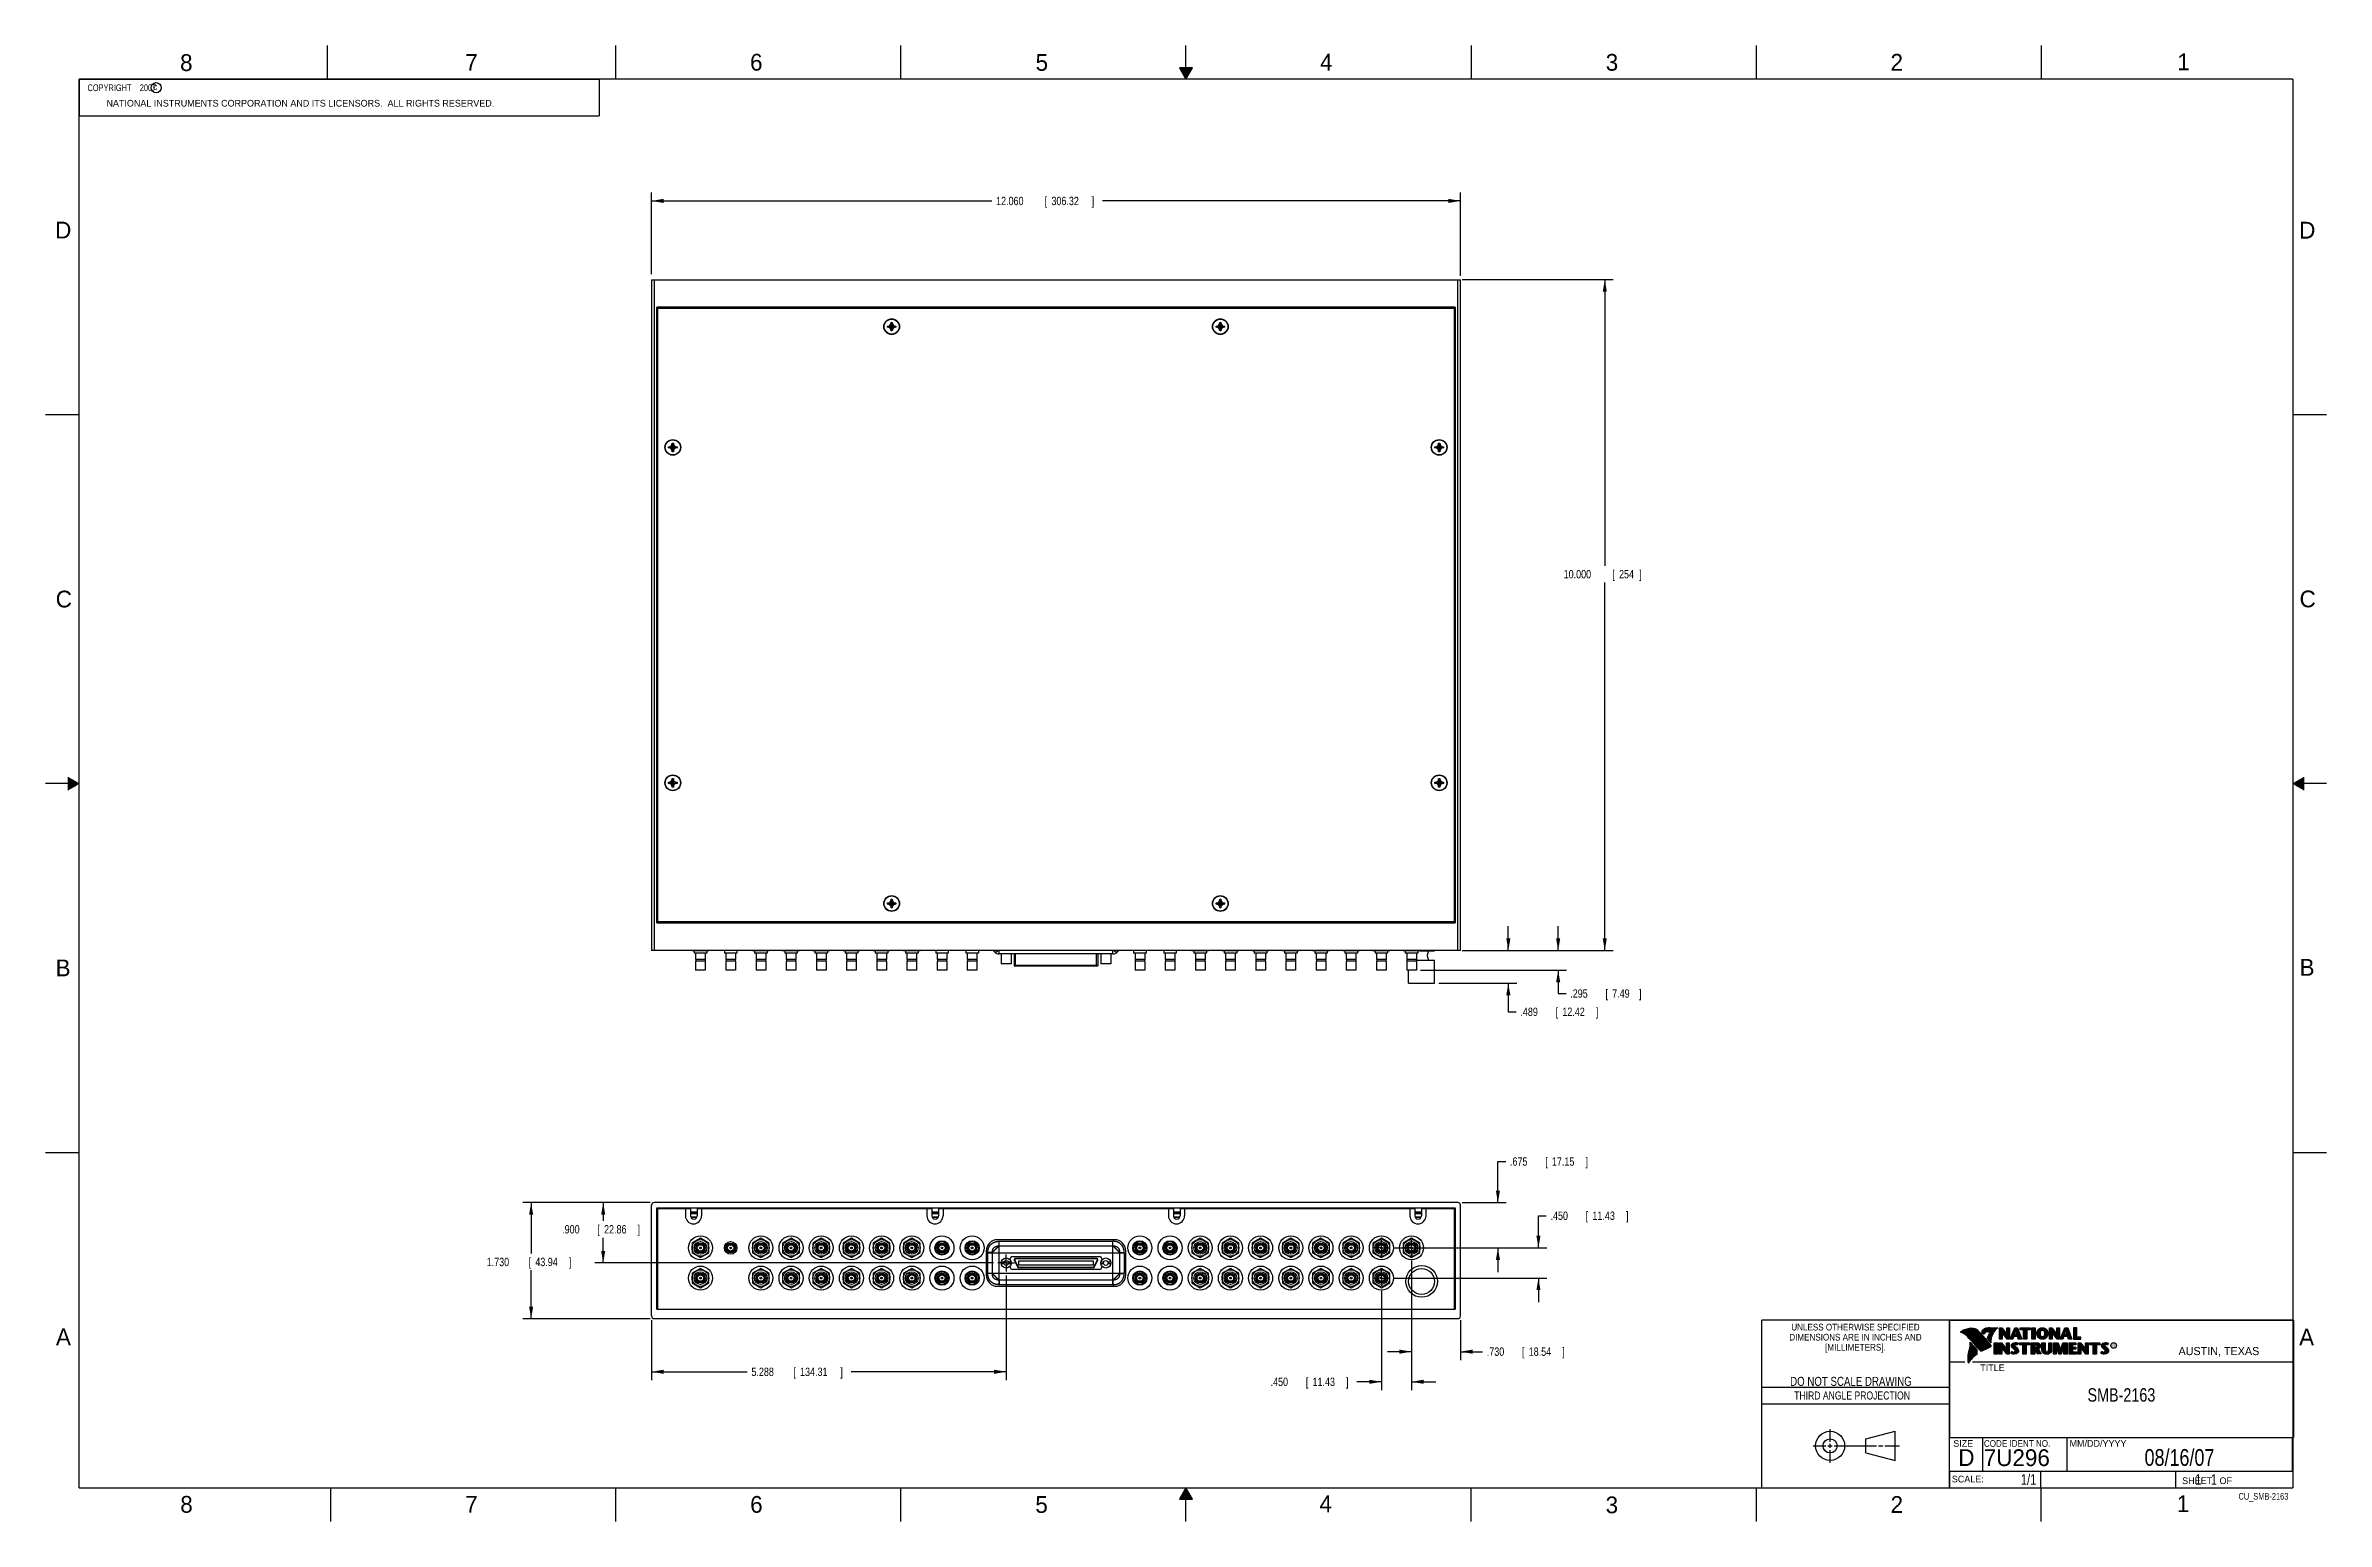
# Model space of a CAD drawing. Header units: inches. Extents: x 0 to 34, y 0 to 22.
import ezdxf
from ezdxf.enums import TextEntityAlignment as Align

# ---------------------------------------------------------------- set-up
doc = ezdxf.new("R2010")
doc.units = ezdxf.units.IN
doc.header["$LTSCALE"] = 1.87
doc.header["$MEASUREMENT"] = 0
doc.linetypes.add('CENTER', pattern=[0.6, 0.375, -0.075, 0.075, -0.075])
doc.layers.get('0').update_dxf_attribs({"linetype": 'CONTINUOUS'})
doc.layers.add('DEFAULT_1', color=7, linetype='CENTER')
doc.layers.add('DIMENSIONS', color=7, linetype='CONTINUOUS')
doc.styles.get("Standard").update_dxf_attribs({"font": 'txt', "width": 0.8})
doc.dimstyles.new('DIMSTYLE_1', dxfattribs={"dimtxt": 0.125, "dimasz": 0.18, "dimexe": 0.18, "dimexo": 0.0625, "dimgap": 0.09, "dimtad": 0, "dimtih": 1, "dimtoh": 1, "dimdec": 3, "dimzin": 4, "dimdsep": 46, "dimtxsty": 'STANDARD', "dimblk": '_FILLED', "dimblk1": '_FILLED', "dimblk2": '_FILLED', "dimcen": 0.09, "dimadec": 0, "dimazin": 0, "dimtp": 0.01, "dimtm": 0.01, "dimtfac": 1, "dimtdec": 3, "dimtofl": 0, "dimtmove": 0, "dimatfit": 3, "dimldrblk": '_FILLED', "dimfxl": 1, "dimtolj": 1, "dimtzin": 4, "dimarcsym": 0})

msp = doc.modelspace()

# ---------------------------------------------------------------- texts
at = {"color": 2, "linetype": 'CONTINUOUS'}
for s, height, p in [('8', 0.25, (2.0046, 21.6213)), ('7', 0.25, (6.2556, 21.6243)), ('6', 0.25, (10.5012, 21.6272)), ('5', 0.25, (14.7577, 21.6247)), ('4', 0.25, (18.9977, 21.6277)), ('3', 0.25, (23.257, 21.6259)), ('2', 0.25, (27.5025, 21.6262)), ('1', 0.25, (31.7781, 21.6326)), ('NATIONAL INSTRUMENTS CORPORATION AND ITS LICENSORS.  ALL RIGHTS RESERVED.', 0.1, (0.9071, 21.0911)), ('c', 0.1, (1.599, 21.3388)), ('D', 0.25, (0.1424, 19.125)), ('D', 0.25, (33.5947, 19.1236)), ('C', 0.25, (0.1508, 13.6246)), ('C', 0.25, (33.6004, 13.6267)), ('B', 0.25, (0.1484, 8.1257)), ('B', 0.25, (33.6006, 8.1345)), ('A', 0.25, (0.1541, 2.6261)), ('A', 0.25, (33.5939, 2.6228)), ('R', 0.042, (30.8076, 2.5994)), ('AUSTIN, TEXAS', 0.12, (31.7957, 2.479)), ('TITLE', 0.1, (28.8397, 2.2397)), ('SIZE', 0.1, (28.4379, 1.1118)), ('MM/DD/YYYY', 0.1, (30.1721, 1.1121)), ('SCALE:', 0.1, (28.4164, 0.5806)), ('8', 0.25, (2.0074, 0.1291)), ('7', 0.25, (6.2553, 0.1287)), ('6', 0.25, (10.5033, 0.1284)), ('5', 0.25, (14.754, 0.1262)), ('4', 0.25, (18.9884, 0.1369)), ('3', 0.25, (23.2555, 0.121)), ('2', 0.25, (27.5035, 0.1263)), ('1', 0.25, (31.7706, 0.139)), ('SHEET   OF', 0.1, (31.8499, 0.5557))]:
    msp.add_text(s, height=height, dxfattribs=at).set_placement(p)
for s, height, width, p in [('DIMENSIONS ARE IN INCHES AND', 0.1, 0.9, (26.9799, 2.6959)), ('UNLESS OTHERWISE SPECIFIED', 0.1, 0.9, (26.9799, 2.8459)), ('[MILLIMETERS].', 0.1, 0.9, (26.9799, 2.5459)), ('THIRD ANGLE PROJECTION', 0.12, 0.8, (26.9296, 1.8168))]:
    msp.add_text(s, height=height, dxfattribs=dict(at, width=width)).set_placement(p, align=Align.CENTER)
at = {"color": 7, "linetype": 'CONTINUOUS', "width": 0.8}
for s, height, p in [('DO NOT SCALE DRAWING', 0.135, (26.9127, 2.0199)), ('08/16/07', 0.25, (31.81, 0.828))]:
    msp.add_text(s, height=height, dxfattribs=at).set_placement(p, align=Align.CENTER)
at = {"color": 7, "linetype": 'CONTINUOUS'}
for s, p in [('D  ', (28.5128, 0.8264)), ('7U296', (28.8928, 0.8245))]:
    msp.add_text(s, height=0.25, dxfattribs=at).set_placement(p)
at = {"color": 2, "linetype": 'CONTINUOUS', "width": 0.9}
msp.add_text('CODE IDENT NO.', height=0.1, dxfattribs=at).set_placement((28.8949, 1.1115))
at = {"color": 7, "linetype": 'CONTINUOUS', "width": 0.8}
msp.add_text('1/1', height=0.15625, dxfattribs=at).set_placement((29.677, 0.5469), align=Align.RIGHT)
at = {"color": 2, "linetype": 'CONTINUOUS', "width": 0.8}
msp.add_text('CU_SMB-2163', height=0.1, dxfattribs=at).set_placement((33.4328, 0.3236), align=Align.RIGHT)
at = {"color": 2, "linetype": 'CONTINUOUS', "insert": (0.5625, 21.4219), "char_height": 0.1, "width": 1.52, "attachment_point": 1}
msp.add_mtext('  COPYRIGHT    2007', dxfattribs=at)
at = {"color": 7, "linetype": 'CONTINUOUS'}
for s, insert, char_height, width, attachment_point in [('SMB-2163\\P ', (30.9443, 1.9853), 0.2, 1.28, 2), ('     1   1', (31.8125, 0.7031), 0.15625, 1.25, 1)]:
    msp.add_mtext(s, dxfattribs=dict(at, insert=insert, char_height=char_height, width=width, attachment_point=attachment_point))

# ---------------------------------------------------------------- blocks, each defined once
blk = doc.blocks.new('_FILLED')
at = {"color": 0, "linetype": 'BYBLOCK'}
blk.add_solid([(0, 0), (-1, 0.17), (-1, -0.17)], dxfattribs=at)
blk = doc.blocks.new('*D0')
at = {"layer": 'DIMENSIONS', "color": 2, "linetype": 'CONTINUOUS'}
for p, q in [((8.954, 4.752), (7.113, 4.752)), ((7.238, 4.752), (7.238, 3.993)), ((7.238, 3.022), (7.238, 3.743)), ((9.01, 3.022), (7.113, 3.022))]:
    blk.add_line(p, q, dxfattribs=at)
at = {"layer": 'DIMENSIONS', "color": 2, "linetype": 'CONTINUOUS', "xscale": 0.18, "yscale": 0.18, "zscale": 0.18}
for p, rotation in [((7.238, 4.752), 90), ((7.238, 3.022), 270)]:
    blk.add_blockref('_FILLED', p, dxfattribs=dict(at, rotation=rotation))
at = {"layer": 'DIMENSIONS', "color": 2, "linetype": 'CONTINUOUS', "width": 0.8}
for s, p in [('1.730', (6.575, 3.805)), ('[', (7.2, 3.805)), ('43.94', (7.3, 3.805)), (']', (7.8, 3.805))]:
    blk.add_text(s, height=0.125, dxfattribs=at).set_placement(p)
blk = doc.blocks.new('*D1')
at = {"layer": 'DIMENSIONS', "color": 2, "linetype": 'CONTINUOUS'}
for p, q in [((22.254, 4.077), (22.254, 4.556)), ((22.254, 4.556), (22.371, 4.556)), ((20.1, 4.077), (22.379, 4.077)), ((20.1, 3.627), (22.379, 3.627)), ((22.254, 3.627), (22.254, 3.267))]:
    blk.add_line(p, q, dxfattribs=at)
at = {"layer": 'DIMENSIONS', "color": 2, "linetype": 'CONTINUOUS', "xscale": 0.18, "yscale": 0.18, "zscale": 0.18}
for p, rotation in [((22.254, 4.077), 270), ((22.254, 3.627), 90)]:
    blk.add_blockref('_FILLED', p, dxfattribs=dict(at, rotation=rotation))
at = {"layer": 'DIMENSIONS', "color": 2, "linetype": 'CONTINUOUS', "width": 0.8}
for s, p in [('.450', (22.434, 4.494)), ('[', (22.959, 4.494)), ('11.43', (23.059, 4.494)), (']', (23.559, 4.494))]:
    blk.add_text(s, height=0.125, dxfattribs=at).set_placement(p)
blk = doc.blocks.new('*D2')
at = {"layer": 'DIMENSIONS', "color": 2, "linetype": 'CONTINUOUS'}
for p, q in [((21.65, 4.752), (21.65, 5.364)), ((21.65, 5.364), (21.768, 5.364)), ((21.115, 4.752), (21.775, 4.752)), ((20.55, 4.077), (21.775, 4.077)), ((21.65, 4.077), (21.65, 3.717))]:
    blk.add_line(p, q, dxfattribs=at)
at = {"layer": 'DIMENSIONS', "color": 2, "linetype": 'CONTINUOUS', "xscale": 0.18, "yscale": 0.18, "zscale": 0.18}
for p, rotation in [((21.65, 4.752), 270), ((21.65, 4.077), 90)]:
    blk.add_blockref('_FILLED', p, dxfattribs=dict(at, rotation=rotation))
at = {"layer": 'DIMENSIONS', "color": 2, "linetype": 'CONTINUOUS', "width": 0.8}
for s, p in [('.675', (21.83, 5.302)), ('[', (22.355, 5.302)), ('17.15', (22.455, 5.302)), (']', (22.955, 5.302))]:
    blk.add_text(s, height=0.125, dxfattribs=at).set_placement(p)
blk = doc.blocks.new('*D3')
at = {"layer": 'DIMENSIONS', "color": 2, "linetype": 'CONTINUOUS'}
for p, q in [((9.01, 4.752), (8.187, 4.752)), ((8.312, 4.752), (8.312, 4.479)), ((8.312, 3.852), (8.312, 4.229)), ((14.132, 3.852), (8.187, 3.852))]:
    blk.add_line(p, q, dxfattribs=at)
at = {"layer": 'DIMENSIONS', "color": 2, "linetype": 'CONTINUOUS', "xscale": 0.18, "yscale": 0.18, "zscale": 0.18}
for p, rotation in [((8.312, 4.752), 90), ((8.312, 3.852), 270)]:
    blk.add_blockref('_FILLED', p, dxfattribs=dict(at, rotation=rotation))
at = {"layer": 'DIMENSIONS', "color": 2, "linetype": 'CONTINUOUS', "width": 0.8}
for s, p in [('[', (8.225, 4.292)), (']', (8.825, 4.292)), ('.900', (7.7, 4.292)), ('22.86', (8.325, 4.292))]:
    blk.add_text(s, height=0.125, dxfattribs=at).set_placement(p)
blk = doc.blocks.new('*D4')
at = {"layer": 'DIMENSIONS', "color": 2, "linetype": 'CONTINUOUS'}
for p, q in [((9.032, 18.595), (9.032, 19.81)), ((21.092, 18.569), (21.092, 19.81)), ((9.032, 19.685), (14.107, 19.685)), ((21.092, 19.685), (15.757, 19.685))]:
    blk.add_line(p, q, dxfattribs=at)
at = {"layer": 'DIMENSIONS', "color": 2, "linetype": 'CONTINUOUS', "xscale": 0.18, "yscale": 0.18, "zscale": 0.18, "rotation": 180}
blk.add_blockref('_FILLED', (9.032, 19.685), dxfattribs=at)
at = {"layer": 'DIMENSIONS', "color": 2, "linetype": 'CONTINUOUS', "xscale": 0.18, "yscale": 0.18, "zscale": 0.18}
blk.add_blockref('_FILLED', (21.092, 19.685), dxfattribs=at)
at = {"layer": 'DIMENSIONS', "color": 2, "linetype": 'CONTINUOUS', "width": 0.8}
for s, p in [('12.060', (14.169, 19.622)), ('[', (14.894, 19.622)), ('306.32', (14.994, 19.622)), (']', (15.594, 19.622))]:
    blk.add_text(s, height=0.125, dxfattribs=at).set_placement(p)
blk = doc.blocks.new('*D5')
at = {"layer": 'DIMENSIONS', "color": 2, "linetype": 'CONTINUOUS'}
for p, q in [((21.115, 18.511), (23.368, 18.511)), ((23.243, 18.511), (23.243, 14.246)), ((23.243, 8.511), (23.243, 13.996)), ((21.115, 8.511), (23.368, 8.511))]:
    blk.add_line(p, q, dxfattribs=at)
at = {"layer": 'DIMENSIONS', "color": 2, "linetype": 'CONTINUOUS', "xscale": 0.18, "yscale": 0.18, "zscale": 0.18}
for p, rotation in [((23.243, 18.511), 90), ((23.243, 8.511), 270)]:
    blk.add_blockref('_FILLED', p, dxfattribs=dict(at, rotation=rotation))
at = {"layer": 'DIMENSIONS', "color": 2, "linetype": 'CONTINUOUS', "width": 0.8}
for s, p in [('10.000', (22.63, 14.058)), ('[', (23.355, 14.058)), ('254', (23.455, 14.058)), (']', (23.755, 14.058))]:
    blk.add_text(s, height=0.125, dxfattribs=at).set_placement(p)
blk = doc.blocks.new('*D6')
at = {"layer": 'DIMENSIONS', "color": 2, "linetype": 'CONTINUOUS'}
for p, q in [((21.805, 8.511), (21.805, 8.871)), ((21.115, 8.511), (21.93, 8.511)), ((20.768, 8.022), (21.93, 8.022)), ((21.805, 8.022), (21.805, 7.597)), ((21.805, 7.597), (21.923, 7.597))]:
    blk.add_line(p, q, dxfattribs=at)
at = {"layer": 'DIMENSIONS', "color": 2, "linetype": 'CONTINUOUS', "xscale": 0.18, "yscale": 0.18, "zscale": 0.18}
for p, rotation in [((21.805, 8.511), 270), ((21.805, 8.022), 90)]:
    blk.add_blockref('_FILLED', p, dxfattribs=dict(at, rotation=rotation))
at = {"layer": 'DIMENSIONS', "color": 2, "linetype": 'CONTINUOUS', "width": 0.8}
for s, p in [('.489', (21.985, 7.534)), ('[', (22.51, 7.534)), ('12.42', (22.61, 7.534)), (']', (23.11, 7.534))]:
    blk.add_text(s, height=0.125, dxfattribs=at).set_placement(p)
blk = doc.blocks.new('*D7')
at = {"layer": 'DIMENSIONS', "color": 2, "linetype": 'CONTINUOUS'}
for p, q in [((22.548, 8.511), (22.548, 8.871)), ((21.115, 8.511), (22.673, 8.511)), ((20.497, 8.216), (22.673, 8.216)), ((22.548, 8.216), (22.548, 7.869)), ((22.548, 7.869), (22.665, 7.869))]:
    blk.add_line(p, q, dxfattribs=at)
at = {"layer": 'DIMENSIONS', "color": 2, "linetype": 'CONTINUOUS', "xscale": 0.18, "yscale": 0.18, "zscale": 0.18}
for p, rotation in [((22.548, 8.511), 270), ((22.548, 8.216), 90)]:
    blk.add_blockref('_FILLED', p, dxfattribs=dict(at, rotation=rotation))
at = {"layer": 'DIMENSIONS', "color": 2, "linetype": 'CONTINUOUS', "width": 0.8}
for s, p in [('.295', (22.728, 7.807)), ('[', (23.253, 7.807)), ('7.49', (23.353, 7.807)), (']', (23.753, 7.807))]:
    blk.add_text(s, height=0.125, dxfattribs=at).set_placement(p)
blk = doc.blocks.new('*D8')
at = {"layer": 'DIMENSIONS', "color": 2, "linetype": 'CONTINUOUS'}
for p, q in [((20.362, 3.889), (20.362, 2.405)), ((21.092, 3), (21.092, 2.405)), ((20.362, 2.53), (20.002, 2.53)), ((21.092, 2.53), (21.421, 2.53))]:
    blk.add_line(p, q, dxfattribs=at)
at = {"layer": 'DIMENSIONS', "color": 2, "linetype": 'CONTINUOUS', "xscale": 0.18, "yscale": 0.18, "zscale": 0.18}
blk.add_blockref('_FILLED', (20.362, 2.53), dxfattribs=at)
at = {"layer": 'DIMENSIONS', "color": 2, "linetype": 'CONTINUOUS', "xscale": 0.18, "yscale": 0.18, "zscale": 0.18, "rotation": 180}
blk.add_blockref('_FILLED', (21.092, 2.53), dxfattribs=at)
at = {"layer": 'DIMENSIONS', "color": 2, "linetype": 'CONTINUOUS', "width": 0.8}
for s, p in [('.730', (21.484, 2.468)), ('[', (22.009, 2.468)), ('18.54', (22.109, 2.468)), (']', (22.609, 2.468))]:
    blk.add_text(s, height=0.125, dxfattribs=at).set_placement(p)
blk = doc.blocks.new('*D9')
at = {"layer": 'DIMENSIONS', "color": 2, "linetype": 'CONTINUOUS'}
for p, q in [((20.362, 3.889), (20.362, 1.956)), ((19.912, 3.439), (19.912, 1.956)), ((19.912, 2.081), (19.548, 2.081)), ((20.362, 2.081), (20.722, 2.081))]:
    blk.add_line(p, q, dxfattribs=at)
at = {"layer": 'DIMENSIONS', "color": 2, "linetype": 'CONTINUOUS', "xscale": 0.18, "yscale": 0.18, "zscale": 0.18}
blk.add_blockref('_FILLED', (19.912, 2.081), dxfattribs=at)
at = {"layer": 'DIMENSIONS', "color": 2, "linetype": 'CONTINUOUS', "xscale": 0.18, "yscale": 0.18, "zscale": 0.18, "rotation": 180}
blk.add_blockref('_FILLED', (20.362, 2.081), dxfattribs=at)
at = {"layer": 'DIMENSIONS', "color": 2, "linetype": 'CONTINUOUS', "width": 0.8}
for s, p in [('.450', (18.261, 2.018)), ('[', (18.786, 2.018)), ('11.43', (18.886, 2.018)), (']', (19.386, 2.018))]:
    blk.add_text(s, height=0.125, dxfattribs=at).set_placement(p)
blk = doc.blocks.new('*D10')
at = {"layer": 'DIMENSIONS', "color": 2, "linetype": 'CONTINUOUS'}
for p, q in [((14.32, 3.664), (14.32, 2.105)), ((9.032, 3), (9.032, 2.105)), ((9.032, 2.23), (10.459, 2.23)), ((14.32, 2.23), (12.009, 2.23))]:
    blk.add_line(p, q, dxfattribs=at)
at = {"layer": 'DIMENSIONS', "color": 2, "linetype": 'CONTINUOUS', "xscale": 0.18, "yscale": 0.18, "zscale": 0.18, "rotation": 180}
blk.add_blockref('_FILLED', (9.032, 2.23), dxfattribs=at)
at = {"layer": 'DIMENSIONS', "color": 2, "linetype": 'CONTINUOUS', "xscale": 0.18, "yscale": 0.18, "zscale": 0.18}
blk.add_blockref('_FILLED', (14.32, 2.23), dxfattribs=at)
at = {"layer": 'DIMENSIONS', "color": 2, "linetype": 'CONTINUOUS', "width": 0.8}
for s, p in [('5.288', (10.522, 2.167)), ('[', (11.147, 2.167)), ('134.31', (11.247, 2.167)), (']', (11.847, 2.167))]:
    blk.add_text(s, height=0.125, dxfattribs=at).set_placement(p)

# ---------------------------------------------------------------- dimensions: what is measured, and where the dimension line sits
at = {"layer": 'DIMENSIONS', "color": 2, "linetype": 'CONTINUOUS'}
for base, p1, p2, picture, middle in [((21.0921, 19.6845), (9.0321, 18.5952), (21.0921, 18.5686), '*D4', (14.932, 19.6845)), ((14.32, 2.2296), (9.0321, 2.9996), (14.32, 3.6644), '*D10', (11.2345, 2.2296))]:
    dim = msp.add_linear_dim(base=base, p1=p1, p2=p2, dimstyle='DIMSTYLE_1', dxfattribs=at)
    dim.commit()
    dim.dimension.update_dxf_attribs({"geometry": picture, "text_midpoint": middle, "dimtype": 160})
for base, p1, p2, angle, picture, middle in [((23.2427, 8.5105), (21.1146, 18.5105), (21.1146, 8.5105), 270, '*D5', (23.2427, 14.1207)), ((22.5479, 8.2155), (21.1146, 8.5105), (20.4966, 8.2155), 270, '*D7', (23.2904, 7.869)), ((21.8054, 8.5105), (20.7676, 8.0215), (21.1146, 8.5105), 90, '*D6', (22.5979, 7.5969)), ((21.6501, 4.077), (21.1146, 4.7521), (20.5497, 4.077), 270, '*D2', (22.4426, 5.3641)), ((7.238, 4.7521), (9.0096, 3.0221), (8.9536, 4.7521), 90, '*D0', (7.238, 3.868)), ((8.3125, 3.852), (9.0096, 4.7521), (14.1324, 3.852), 270, '*D3', (8.3125, 4.3541)), ((22.2536, 3.627), (20.0997, 4.077), (20.0997, 3.627), 270, '*D1', (23.0461, 4.5563)), ((19.9121, 2.0809), (20.3621, 3.8894), (19.9121, 3.4394), 180, '*D9', (18.8734, 2.0809)), ((20.3621, 2.5301), (21.0921, 2.9996), (20.3621, 3.8894), 180, '*D8', (22.0963, 2.5301))]:
    dim = msp.add_linear_dim(base=base, p1=p1, p2=p2, angle=angle, dimstyle='DIMSTYLE_1', dxfattribs=at)
    dim.commit()
    dim.dimension.update_dxf_attribs({"geometry": picture, "text_midpoint": middle, "dimtype": 160})

# ---------------------------------------------------------------- linework, layer by layer
at = {"color": 2, "linetype": 'CONTINUOUS'}
for p, q in [((4.2, 21.5), (4.2, 22)), ((8.5, 21.5), (8.5, 22)), ((12.75, 21.5), (12.75, 22)), ((17, 21.5), (17, 22)), ((21.25, 22), (21.25, 21.5)), ((25.5, 22), (25.5, 21.5)), ((29.75, 22), (29.75, 21.5)), ((0.5, 21.5), (8.25, 21.5)), ((0.5, 21.5), (0.5, 20.9531)), ((8.25, 21.5), (8.25, 20.9531)), ((16.902, 21.6697), (17, 21.5)), ((17.098, 21.6697), (16.902, 21.6697)), ((16.9076, 21.66), (17.0924, 21.66)), ((16.9134, 21.65), (17.0866, 21.65)), ((16.9192, 21.64), (17.0808, 21.64)), ((16.925, 21.63), (17.0751, 21.63)), ((16.9307, 21.62), (17.0693, 21.62)), ((16.9365, 21.61), (17.0635, 21.61)), ((16.9423, 21.6), (17.0578, 21.6)), ((16.9481, 21.59), (17.052, 21.59)), ((16.9538, 21.58), (17.0462, 21.58)), ((16.9596, 21.57), (17.0404, 21.57)), ((16.9654, 21.56), (17.0347, 21.56)), ((16.9712, 21.55), (17.0289, 21.55)), ((16.9769, 21.54), (17.0231, 21.54)), ((16.9827, 21.53), (17.0173, 21.53)), ((16.9885, 21.52), (17.0116, 21.52)), ((16.9942, 21.51), (17.0058, 21.51)), ((17, 21.5), (17.098, 21.6697)), ((0.5, 20.9531), (8.25, 20.9531)), ((0, 16.5), (0.5, 16.5)), ((33.5, 16.5), (34, 16.5)), ((0.5, 11), (0, 11)), ((0.3303, 11.09), (0.3441, 11.09)), ((0.3303, 11.08), (0.3614, 11.08)), ((0.3303, 11.07), (0.3788, 11.07)), ((0.3303, 11.06), (0.3961, 11.06)), ((0.3303, 11.05), (0.4134, 11.05)), ((0.3303, 11.04), (0.4307, 11.04)), ((0.3303, 11.03), (0.448, 11.03)), ((0.3303, 11.02), (0.4654, 11.02)), ((0.3303, 11.01), (0.4827, 11.01)), ((0.3303, 10.99), (0.4827, 10.99)), ((0.3303, 10.98), (0.4654, 10.98)), ((0.3303, 10.97), (0.448, 10.97)), ((0.3303, 10.96), (0.4307, 10.96)), ((0.3303, 10.95), (0.4134, 10.95)), ((0.3303, 10.94), (0.3961, 10.94)), ((0.3303, 10.93), (0.3788, 10.93)), ((0.3303, 10.92), (0.3614, 10.92)), ((0.3303, 10.91), (0.3441, 10.91)), ((34, 11), (33.5, 11)), ((33.5173, 11.01), (33.6697, 11.01)), ((33.5173, 10.99), (33.6697, 10.99)), ((33.5347, 11.02), (33.6697, 11.02)), ((33.5347, 10.98), (33.6697, 10.98)), ((33.552, 11.03), (33.6697, 11.03)), ((33.552, 10.97), (33.6697, 10.97)), ((33.5693, 11.04), (33.6697, 11.04)), ((33.5693, 10.96), (33.6697, 10.96)), ((33.5866, 11.05), (33.6697, 11.05)), ((33.5866, 10.95), (33.6697, 10.95)), ((33.6039, 11.06), (33.6697, 11.06)), ((33.6039, 10.94), (33.6697, 10.94)), ((33.6213, 11.07), (33.6697, 11.07)), ((33.6213, 10.93), (33.6697, 10.93)), ((33.6386, 11.08), (33.6697, 11.08)), ((33.6386, 10.92), (33.6697, 10.92)), ((33.6559, 11.09), (33.6697, 11.09)), ((33.6559, 10.91), (33.6697, 10.91)), ((0, 5.5), (0.5, 5.5)), ((33.5, 5.5), (34, 5.5)), ((28.3793, 3.0003), (33.5093, 3.0003)), ((28.3793, 3.0003), (28.3793, 1.2503)), ((28.556, 2.8217), (28.556, 2.8246)), ((28.5629, 2.8193), (28.5629, 2.8291)), ((28.5698, 2.8166), (28.5698, 2.8333)), ((28.5766, 2.8137), (28.5766, 2.8374)), ((28.5835, 2.8105), (28.5835, 2.8412)), ((28.5904, 2.8071), (28.5904, 2.8449)), ((28.5972, 2.8034), (28.5972, 2.8479)), ((28.6041, 2.7994), (28.6041, 2.8508)), ((28.6109, 2.7952), (28.6109, 2.8535)), ((28.6178, 2.7906), (28.6178, 2.856)), ((28.6247, 2.7856), (28.6247, 2.8584)), ((28.6315, 2.7803), (28.6315, 2.8606)), ((28.6384, 2.7747), (28.6384, 2.8626)), ((28.6453, 2.7685), (28.6453, 2.8645)), ((28.6521, 2.762), (28.6521, 2.8662)), ((28.659, 2.7548), (28.659, 2.8679)), ((28.6659, 2.7474), (28.6659, 2.8695)), ((28.6727, 2.7398), (28.6727, 2.8708)), ((28.6796, 2.7323), (28.6796, 2.8719)), ((28.6865, 2.7247), (28.6865, 2.8727)), ((28.6933, 2.717), (28.6933, 2.8732)), ((28.7002, 2.7092), (28.7002, 2.8734)), ((28.707, 2.7014), (28.707, 2.8733)), ((28.7139, 2.6936), (28.7139, 2.873)), ((28.7208, 2.6856), (28.7208, 2.8724)), ((28.7276, 2.6776), (28.7276, 2.8716)), ((28.7345, 2.6696), (28.7345, 2.8704)), ((28.7414, 2.6615), (28.7414, 2.869)), ((28.7482, 2.6533), (28.7482, 2.8677)), ((28.7551, 2.6452), (28.7551, 2.8659)), ((28.762, 2.6372), (28.762, 2.8638)), ((28.7688, 2.6293), (28.7688, 2.8611)), ((28.7757, 2.6214), (28.7757, 2.858)), ((28.7826, 2.6137), (28.7826, 2.8543)), ((28.7894, 2.606), (28.7894, 2.8501)), ((28.7963, 2.5985), (28.7963, 2.8451)), ((28.8031, 2.591), (28.8031, 2.8394)), ((28.81, 2.5836), (28.81, 2.8328)), ((28.8169, 2.5762), (28.8169, 2.8253)), ((28.8237, 2.569), (28.8237, 2.8181)), ((28.8306, 2.5618), (28.8306, 2.8109)), ((28.8375, 2.5556), (28.8375, 2.8037)), ((28.8443, 2.5505), (28.8443, 2.7965)), ((28.8512, 2.5472), (28.8512, 2.7893)), ((28.8581, 2.5466), (28.8581, 2.782)), ((28.8865, 2.792), (28.8631, 2.8194)), ((28.8649, 2.5483), (28.8649, 2.7748)), ((28.8878, 2.7979), (28.8682, 2.8209)), ((28.8718, 2.8167), (28.8718, 2.8343)), ((28.8718, 2.5513), (28.8718, 2.7675)), ((28.8786, 2.8086), (28.8786, 2.8464)), ((28.8786, 2.5541), (28.8786, 2.7602)), ((28.8855, 2.8005), (28.8855, 2.854)), ((28.8855, 2.557), (28.8855, 2.7523)), ((28.8924, 2.8003), (28.8924, 2.8594)), ((28.8924, 2.5599), (28.8924, 2.744)), ((28.8992, 2.8044), (28.8992, 2.8634)), ((28.8992, 2.5628), (28.8992, 2.7357)), ((28.9061, 2.8094), (28.9061, 2.8668)), ((28.9061, 2.5659), (28.9061, 2.7274)), ((28.913, 2.8153), (28.913, 2.8696)), ((28.9198, 2.8223), (28.9198, 2.8719)), ((28.9267, 2.8275), (28.9267, 2.8737)), ((28.9336, 2.8311), (28.9336, 2.875)), ((28.9404, 2.8335), (28.9404, 2.8759)), ((28.962, 2.7048), (28.9438, 2.7257)), ((28.9473, 2.834), (28.9473, 2.8769)), ((28.9657, 2.7079), (28.9496, 2.7264)), ((28.9542, 2.8327), (28.9542, 2.8778)), ((28.9542, 2.7212), (28.9542, 2.7362)), ((28.961, 2.8306), (28.961, 2.8785)), ((28.961, 2.7133), (28.961, 2.7519)), ((28.9679, 2.8292), (28.9679, 2.8791)), ((28.9679, 2.7053), (28.9679, 2.7699)), ((28.9747, 2.8285), (28.9747, 2.8796)), ((28.9747, 2.697), (28.9747, 2.7823)), ((28.9816, 2.828), (28.9816, 2.88)), ((28.9816, 2.689), (28.9816, 2.7889)), ((28.9844, 2.885), (29.1009, 2.8868)), ((28.9845, 2.8802), (29.0882, 2.8817)), ((28.9885, 2.8278), (28.9885, 2.8802)), ((28.9885, 2.6813), (28.9885, 2.7921)), ((28.9953, 2.8276), (28.9953, 2.8803)), ((28.9953, 2.6998), (28.9953, 2.7939)), ((29.0022, 2.8263), (29.0022, 2.8804)), ((29.0022, 2.7448), (29.0022, 2.795)), ((29.0091, 2.822), (29.0091, 2.8805)), ((29.0091, 2.7642), (29.0091, 2.7954)), ((29.0159, 2.7805), (29.0159, 2.8806)), ((29.0228, 2.7947), (29.0228, 2.8807)), ((29.0297, 2.8073), (29.0297, 2.8808)), ((29.0365, 2.8188), (29.0365, 2.881)), ((29.0434, 2.8293), (29.0434, 2.8811)), ((29.0502, 2.8389), (29.0502, 2.8812)), ((29.0571, 2.8479), (29.0571, 2.8813)), ((29.064, 2.8562), (29.064, 2.8814)), ((29.0708, 2.8641), (29.0708, 2.8815)), ((29.0777, 2.8714), (29.0777, 2.8816)), ((29.1256, 2.8852), (29.1624, 2.8852)), ((29.1256, 2.7166), (29.1256, 2.8852)), ((29.1305, 2.8804), (29.16, 2.8804)), ((29.1305, 2.7215), (29.1305, 2.8804)), ((29.1604, 2.7215), (29.1305, 2.7215)), ((29.1395, 2.7215), (29.1395, 2.8804)), ((29.1462, 2.7215), (29.1462, 2.8804)), ((29.1529, 2.7215), (29.1529, 2.8804)), ((29.1604, 2.8299), (29.1596, 2.8804)), ((29.16, 2.8804), (29.2402, 2.7746)), ((29.2438, 2.7215), (29.1604, 2.8299)), ((29.1604, 2.8299), (29.1604, 2.7215)), ((29.1624, 2.8852), (29.2354, 2.7891)), ((29.2414, 2.7166), (29.1653, 2.8156)), ((29.1653, 2.8156), (29.1653, 2.7166)), ((29.1663, 2.8222), (29.1663, 2.872)), ((29.173, 2.8135), (29.173, 2.8632)), ((29.1798, 2.8048), (29.1798, 2.8543)), ((29.1865, 2.7961), (29.1865, 2.8455)), ((29.1932, 2.7873), (29.1932, 2.8367)), ((29.1999, 2.7786), (29.1999, 2.8278)), ((29.2066, 2.7699), (29.2066, 2.819)), ((29.2133, 2.7612), (29.2133, 2.8101)), ((29.22, 2.7525), (29.22, 2.8013)), ((29.2267, 2.7437), (29.2267, 2.7924)), ((29.2334, 2.735), (29.2334, 2.7836)), ((29.2354, 2.8852), (29.2754, 2.8852)), ((29.2354, 2.7891), (29.2354, 2.8852)), ((29.2402, 2.8804), (29.2705, 2.8804)), ((29.2402, 2.7746), (29.2402, 2.8804)), ((29.2402, 2.7263), (29.2402, 2.7746)), ((29.2705, 2.7215), (29.2438, 2.7215)), ((29.2469, 2.7215), (29.2469, 2.8804)), ((29.2536, 2.7215), (29.2536, 2.8804)), ((29.2603, 2.7215), (29.2603, 2.8804)), ((29.267, 2.7215), (29.267, 2.8804)), ((29.2705, 2.8804), (29.2705, 2.7215)), ((29.2754, 2.8852), (29.2754, 2.7166)), ((29.2853, 2.7167), (29.3541, 2.8851)), ((29.2926, 2.7216), (29.3574, 2.8802)), ((29.3219, 2.7216), (29.2926, 2.7216)), ((29.3006, 2.7216), (29.3006, 2.7411)), ((29.3073, 2.7216), (29.3073, 2.7575)), ((29.314, 2.7216), (29.314, 2.774)), ((29.3207, 2.7216), (29.3207, 2.7904)), ((29.3381, 2.7618), (29.3219, 2.7216)), ((29.3414, 2.7569), (29.3252, 2.7167)), ((29.3274, 2.7353), (29.3274, 2.8068)), ((29.3341, 2.752), (29.3341, 2.8232)), ((29.3968, 2.7618), (29.3381, 2.7618)), ((29.3408, 2.7618), (29.3408, 2.8396)), ((29.3933, 2.7569), (29.3414, 2.7569)), ((29.3434, 2.7787), (29.365, 2.8486)), ((29.3918, 2.7787), (29.3434, 2.7787)), ((29.3475, 2.7921), (29.3475, 2.8561)), ((29.3475, 2.7618), (29.3475, 2.7787)), ((29.35, 2.7836), (29.3686, 2.8438)), ((29.3854, 2.7836), (29.35, 2.7836)), ((29.3541, 2.8851), (29.3967, 2.8851)), ((29.3543, 2.8139), (29.3543, 2.8725)), ((29.3543, 2.7618), (29.3543, 2.7787)), ((29.3574, 2.8802), (29.3933, 2.8802)), ((29.361, 2.8356), (29.361, 2.8802)), ((29.361, 2.7618), (29.361, 2.7787)), ((29.365, 2.8486), (29.3728, 2.8486)), ((29.3677, 2.8486), (29.3677, 2.8802)), ((29.3677, 2.7618), (29.3677, 2.7787)), ((29.3686, 2.8438), (29.3691, 2.8438)), ((29.3691, 2.8438), (29.3854, 2.7836)), ((29.3728, 2.8486), (29.3918, 2.7787)), ((29.3744, 2.8428), (29.3744, 2.8802)), ((29.3744, 2.7618), (29.3744, 2.7787)), ((29.3811, 2.8181), (29.3811, 2.8802)), ((29.3811, 2.7618), (29.3811, 2.7787)), ((29.3878, 2.7935), (29.3878, 2.8802)), ((29.3878, 2.7618), (29.3878, 2.7787)), ((29.3933, 2.8802), (29.4535, 2.7216)), ((29.4068, 2.7167), (29.3933, 2.7569)), ((29.3945, 2.7618), (29.3945, 2.877)), ((29.3967, 2.8851), (29.4606, 2.7167)), ((29.4103, 2.7216), (29.3968, 2.7618)), ((29.4012, 2.7485), (29.4012, 2.8593)), ((29.4079, 2.7286), (29.4079, 2.8416)), ((29.4535, 2.7216), (29.4103, 2.7216)), ((29.4147, 2.7216), (29.4147, 2.8239)), ((29.4214, 2.7216), (29.4214, 2.8063)), ((29.4281, 2.7216), (29.4281, 2.7886)), ((29.4348, 2.7216), (29.4348, 2.7709)), ((29.4357, 2.8851), (29.584, 2.8851)), ((29.4357, 2.8537), (29.4357, 2.8851)), ((29.4843, 2.8537), (29.4357, 2.8537)), ((29.4406, 2.8802), (29.5791, 2.8802)), ((29.4406, 2.8586), (29.4406, 2.8802)), ((29.4892, 2.8586), (29.4406, 2.8586)), ((29.4415, 2.7216), (29.4415, 2.7532)), ((29.4482, 2.8586), (29.4482, 2.8802)), ((29.4482, 2.7216), (29.4482, 2.7355)), ((29.4549, 2.8586), (29.4549, 2.8802)), ((29.4616, 2.8586), (29.4616, 2.8802)), ((29.4684, 2.8586), (29.4684, 2.8802)), ((29.4751, 2.8586), (29.4751, 2.8802)), ((29.4818, 2.8586), (29.4818, 2.8802)), ((29.4843, 2.7167), (29.4843, 2.8537)), ((29.4892, 2.8586), (29.4885, 2.8802)), ((29.4892, 2.7216), (29.4892, 2.8586)), ((29.5305, 2.7216), (29.4892, 2.7216)), ((29.4952, 2.7216), (29.4952, 2.8802)), ((29.5019, 2.7216), (29.5019, 2.8802)), ((29.5086, 2.7216), (29.5086, 2.8802)), ((29.5153, 2.7216), (29.5153, 2.8802)), ((29.522, 2.7216), (29.522, 2.8802)), ((29.5305, 2.8586), (29.5288, 2.8802)), ((29.5791, 2.8586), (29.5305, 2.8586)), ((29.5305, 2.8586), (29.5305, 2.7216)), ((29.584, 2.8537), (29.5354, 2.8537)), ((29.5354, 2.8537), (29.5354, 2.7167)), ((29.5355, 2.8586), (29.5355, 2.8802)), ((29.5422, 2.8586), (29.5422, 2.8802)), ((29.5489, 2.8586), (29.5489, 2.8802)), ((29.5556, 2.8586), (29.5556, 2.8802)), ((29.5623, 2.8586), (29.5623, 2.8802)), ((29.569, 2.8586), (29.569, 2.8802)), ((29.5757, 2.8586), (29.5757, 2.8802)), ((29.5791, 2.8802), (29.5791, 2.8586)), ((29.584, 2.8851), (29.584, 2.8537)), ((29.6099, 2.8851), (29.6607, 2.8851)), ((29.6099, 2.7167), (29.6099, 2.8851)), ((29.6148, 2.8802), (29.6558, 2.8802)), ((29.6148, 2.7216), (29.6148, 2.8802)), ((29.6558, 2.7216), (29.6148, 2.7216)), ((29.6227, 2.7216), (29.6227, 2.8802)), ((29.6294, 2.7216), (29.6294, 2.8802)), ((29.6361, 2.7216), (29.6361, 2.8802)), ((29.6429, 2.7216), (29.6429, 2.8802)), ((29.6496, 2.7216), (29.6496, 2.8802)), ((29.6558, 2.8802), (29.6558, 2.7216)), ((29.6607, 2.8851), (29.6607, 2.7167)), ((29.6844, 2.806), (29.6846, 2.8095)), ((29.6844, 2.8025), (29.6844, 2.806)), ((29.6844, 2.7989), (29.6844, 2.8025)), ((29.6847, 2.7953), (29.6844, 2.7989)), ((29.6846, 2.8095), (29.6849, 2.813)), ((29.685, 2.7918), (29.6847, 2.7953)), ((29.6849, 2.813), (29.6853, 2.8165)), ((29.6854, 2.7882), (29.685, 2.7918)), ((29.6853, 2.8165), (29.6858, 2.8198)), ((29.686, 2.7847), (29.6854, 2.7882)), ((29.6858, 2.8198), (29.6865, 2.8232)), ((29.6866, 2.7812), (29.686, 2.7847)), ((29.6865, 2.8232), (29.6872, 2.8264)), ((29.6874, 2.7778), (29.6866, 2.7812)), ((29.6872, 2.8264), (29.6881, 2.8296)), ((29.6883, 2.7744), (29.6874, 2.7778)), ((29.6881, 2.8296), (29.6891, 2.8327)), ((29.6893, 2.7711), (29.6883, 2.7744)), ((29.6891, 2.8327), (29.6903, 2.8357)), ((29.6892, 2.8025), (29.6893, 2.8059)), ((29.6893, 2.7991), (29.6892, 2.8025)), ((29.6893, 2.8059), (29.6894, 2.8092)), ((29.6895, 2.7957), (29.6893, 2.7991)), ((29.6904, 2.7679), (29.6893, 2.7711)), ((29.6894, 2.8092), (29.6897, 2.8125)), ((29.6898, 2.7923), (29.6895, 2.7957)), ((29.6897, 2.8125), (29.6901, 2.8158)), ((29.6903, 2.7889), (29.6898, 2.7923)), ((29.6901, 2.8158), (29.6906, 2.819)), ((29.6903, 2.8357), (29.6915, 2.8386)), ((29.6908, 2.7855), (29.6903, 2.7889)), ((29.6915, 2.7647), (29.6904, 2.7679)), ((29.6906, 2.819), (29.6912, 2.8221)), ((29.6914, 2.7822), (29.6908, 2.7855)), ((29.6912, 2.8221), (29.692, 2.8252)), ((29.6922, 2.7789), (29.6914, 2.7822)), ((29.6915, 2.8386), (29.6929, 2.8415)), ((29.6928, 2.7617), (29.6915, 2.7647)), ((29.692, 2.8252), (29.6928, 2.8282)), ((29.693, 2.7757), (29.6922, 2.7789)), ((29.6928, 2.8282), (29.6938, 2.8311)), ((29.6942, 2.7587), (29.6928, 2.7617)), ((29.6929, 2.8415), (29.6944, 2.8443)), ((29.6939, 2.7726), (29.693, 2.7757)), ((29.6938, 2.8311), (29.6948, 2.8339)), ((29.695, 2.7695), (29.6939, 2.7726)), ((29.6957, 2.7558), (29.6942, 2.7587)), ((29.6944, 2.8443), (29.696, 2.847)), ((29.6948, 2.8339), (29.696, 2.8366)), ((29.695, 2.7695), (29.6948, 2.8339)), ((29.6961, 2.7666), (29.695, 2.7695)), ((29.6973, 2.753), (29.6957, 2.7558)), ((29.696, 2.847), (29.6977, 2.8497)), ((29.696, 2.8366), (29.6972, 2.8393)), ((29.6973, 2.7637), (29.6961, 2.7666)), ((29.6972, 2.8393), (29.6986, 2.8419)), ((29.6986, 2.7608), (29.6973, 2.7637)), ((29.699, 2.7502), (29.6973, 2.753)), ((29.6977, 2.8497), (29.6995, 2.8523)), ((29.6986, 2.8419), (29.7001, 2.8445)), ((29.7, 2.7581), (29.6986, 2.7608)), ((29.7008, 2.7475), (29.699, 2.7502)), ((29.6995, 2.8523), (29.7015, 2.8549)), ((29.7015, 2.7555), (29.7, 2.7581)), ((29.7001, 2.8445), (29.7017, 2.847)), ((29.7028, 2.745), (29.7008, 2.7475)), ((29.7015, 2.8549), (29.7035, 2.8574)), ((29.7015, 2.7555), (29.7017, 2.847)), ((29.7031, 2.7529), (29.7015, 2.7555)), ((29.7017, 2.847), (29.7035, 2.8495)), ((29.7048, 2.7425), (29.7028, 2.745)), ((29.7048, 2.7504), (29.7031, 2.7529)), ((29.7035, 2.8574), (29.7057, 2.8599)), ((29.7035, 2.8495), (29.7053, 2.8519)), ((29.7066, 2.7479), (29.7048, 2.7504)), ((29.7069, 2.7401), (29.7048, 2.7425)), ((29.7053, 2.8519), (29.7073, 2.8543)), ((29.7057, 2.8599), (29.708, 2.8623)), ((29.7085, 2.7456), (29.7066, 2.7479)), ((29.7091, 2.7377), (29.7069, 2.7401)), ((29.7073, 2.8543), (29.7093, 2.8566)), ((29.708, 2.8623), (29.7103, 2.8646)), ((29.7085, 2.7456), (29.7093, 2.8566)), ((29.7105, 2.7434), (29.7085, 2.7456)), ((29.7114, 2.7355), (29.7091, 2.7377)), ((29.7093, 2.8566), (29.7115, 2.8589)), ((29.7103, 2.8646), (29.7128, 2.8668)), ((29.7125, 2.7412), (29.7105, 2.7434)), ((29.7138, 2.7334), (29.7114, 2.7355)), ((29.7115, 2.8589), (29.7137, 2.861)), ((29.7147, 2.7391), (29.7125, 2.7412)), ((29.7128, 2.8668), (29.7152, 2.8689)), ((29.7137, 2.861), (29.716, 2.8631)), ((29.7162, 2.7314), (29.7138, 2.7334)), ((29.7147, 2.7391), (29.716, 2.8631)), ((29.7169, 2.7371), (29.7147, 2.7391)), ((29.7152, 2.8689), (29.7178, 2.8709)), ((29.716, 2.8631), (29.7183, 2.8651)), ((29.7188, 2.7295), (29.7162, 2.7314)), ((29.7192, 2.7353), (29.7169, 2.7371)), ((29.7178, 2.8709), (29.7204, 2.8727)), ((29.7183, 2.8651), (29.7207, 2.867)), ((29.7214, 2.7277), (29.7188, 2.7295)), ((29.7216, 2.7335), (29.7192, 2.7353)), ((29.7204, 2.8727), (29.723, 2.8745)), ((29.7207, 2.867), (29.7231, 2.8687)), ((29.7241, 2.726), (29.7214, 2.7277)), ((29.7216, 2.7335), (29.7231, 2.8687)), ((29.7241, 2.7318), (29.7216, 2.7335)), ((29.723, 2.8745), (29.7257, 2.8761)), ((29.7231, 2.8687), (29.7256, 2.8703)), ((29.7266, 2.7302), (29.7241, 2.7318)), ((29.7269, 2.7244), (29.7241, 2.726)), ((29.7256, 2.8703), (29.7281, 2.8718)), ((29.7257, 2.8761), (29.7285, 2.8776)), ((29.7292, 2.7288), (29.7266, 2.7302)), ((29.7299, 2.723), (29.7269, 2.7244)), ((29.7281, 2.8718), (29.7307, 2.8732)), ((29.7292, 2.7288), (29.7281, 2.8718)), ((29.7285, 2.8776), (29.7313, 2.8789)), ((29.7319, 2.7274), (29.7292, 2.7288)), ((29.7329, 2.7217), (29.7299, 2.723)), ((29.7307, 2.8732), (29.7333, 2.8745)), ((29.7313, 2.8789), (29.7342, 2.8802)), ((29.7313, 2.8045), (29.7314, 2.8068)), ((29.7313, 2.8022), (29.7313, 2.8045)), ((29.7313, 2.7999), (29.7313, 2.8022)), ((29.7314, 2.7975), (29.7313, 2.7999)), ((29.7314, 2.8068), (29.7315, 2.8091)), ((29.7315, 2.7952), (29.7314, 2.7975)), ((29.7315, 2.8091), (29.7316, 2.8113)), ((29.7316, 2.7929), (29.7315, 2.7952)), ((29.7316, 2.8113), (29.7318, 2.8135)), ((29.7318, 2.7906), (29.7316, 2.7929)), ((29.7318, 2.8135), (29.732, 2.8157)), ((29.732, 2.7883), (29.7318, 2.7906)), ((29.7347, 2.7262), (29.7319, 2.7274)), ((29.732, 2.8157), (29.7323, 2.8178)), ((29.7323, 2.7861), (29.732, 2.7883)), ((29.7323, 2.8178), (29.7325, 2.8198)), ((29.7326, 2.7839), (29.7323, 2.7861)), ((29.7325, 2.8198), (29.7328, 2.8218)), ((29.7329, 2.7818), (29.7326, 2.7839)), ((29.7328, 2.8218), (29.7332, 2.8237)), ((29.7333, 2.7798), (29.7329, 2.7818)), ((29.736, 2.7205), (29.7329, 2.7217)), ((29.7332, 2.8237), (29.7336, 2.8256)), ((29.7333, 2.8745), (29.736, 2.8757)), ((29.7337, 2.7778), (29.7333, 2.7798)), ((29.7336, 2.8256), (29.734, 2.8274)), ((29.7342, 2.7758), (29.7337, 2.7778)), ((29.734, 2.8274), (29.7345, 2.8291)), ((29.7342, 2.8802), (29.7371, 2.8814)), ((29.7347, 2.7739), (29.7342, 2.7758)), ((29.7345, 2.8291), (29.735, 2.8309)), ((29.7352, 2.7721), (29.7347, 2.7739)), ((29.7347, 2.7262), (29.7351, 2.7723)), ((29.7376, 2.7251), (29.7347, 2.7262)), ((29.735, 2.8309), (29.7356, 2.8326)), ((29.7358, 2.7703), (29.7352, 2.7721)), ((29.7356, 2.8326), (29.7362, 2.8343)), ((29.7357, 2.8328), (29.736, 2.8757)), ((29.7364, 2.7686), (29.7358, 2.7703)), ((29.736, 2.8757), (29.7388, 2.8768)), ((29.7392, 2.7194), (29.736, 2.7205)), ((29.7362, 2.8343), (29.7369, 2.8359)), ((29.7362, 2.8045), (29.7363, 2.8067)), ((29.7362, 2.8022), (29.7362, 2.8045)), ((29.7362, 2.8), (29.7362, 2.8022)), ((29.7363, 2.7977), (29.7362, 2.8)), ((29.7363, 2.8067), (29.7364, 2.8088)), ((29.7364, 2.7955), (29.7363, 2.7977)), ((29.7364, 2.8088), (29.7365, 2.811)), ((29.7365, 2.7932), (29.7364, 2.7955)), ((29.7371, 2.7669), (29.7364, 2.7686)), ((29.7365, 2.811), (29.7367, 2.8131)), ((29.7367, 2.791), (29.7365, 2.7932)), ((29.7367, 2.8131), (29.7369, 2.8152)), ((29.7369, 2.7888), (29.7367, 2.791)), ((29.7369, 2.8359), (29.7376, 2.8375)), ((29.7369, 2.8152), (29.7371, 2.8171)), ((29.7371, 2.7867), (29.7369, 2.7888)), ((29.7371, 2.8814), (29.7402, 2.8824)), ((29.7371, 2.8171), (29.7374, 2.8191)), ((29.7374, 2.7846), (29.7371, 2.7867)), ((29.7378, 2.7652), (29.7371, 2.7669)), ((29.7374, 2.8191), (29.7377, 2.8209)), ((29.7377, 2.7826), (29.7374, 2.7846)), ((29.7376, 2.8375), (29.7384, 2.8391)), ((29.7406, 2.7241), (29.7376, 2.7251)), ((29.7377, 2.8209), (29.738, 2.8228)), ((29.7381, 2.7807), (29.7377, 2.7826)), ((29.7385, 2.7636), (29.7378, 2.7652)), ((29.738, 2.8228), (29.7384, 2.8245)), ((29.7385, 2.7788), (29.7381, 2.7807)), ((29.7384, 2.8391), (29.7392, 2.8407)), ((29.7384, 2.8245), (29.7388, 2.8262)), ((29.7389, 2.777), (29.7385, 2.7788)), ((29.7393, 2.762), (29.7385, 2.7636)), ((29.7388, 2.8768), (29.7417, 2.8778)), ((29.7388, 2.8262), (29.7392, 2.8278)), ((29.7394, 2.7752), (29.7389, 2.777)), ((29.7392, 2.8407), (29.7401, 2.8422)), ((29.7392, 2.8278), (29.7397, 2.8294)), ((29.7402, 2.7605), (29.7393, 2.762)), ((29.7399, 2.7735), (29.7394, 2.7752)), ((29.7397, 2.8294), (29.7402, 2.831)), ((29.7404, 2.7719), (29.7399, 2.7735)), ((29.7401, 2.8422), (29.741, 2.8437)), ((29.7402, 2.8824), (29.7433, 2.8833)), ((29.7402, 2.831), (29.7408, 2.8325)), ((29.7411, 2.759), (29.7402, 2.7605)), ((29.741, 2.7703), (29.7404, 2.7719)), ((29.7438, 2.7232), (29.7406, 2.7241)), ((29.7408, 2.8325), (29.7414, 2.834)), ((29.741, 2.8437), (29.742, 2.8451)), ((29.7416, 2.7687), (29.741, 2.7703)), ((29.7421, 2.7576), (29.7411, 2.759)), ((29.7414, 2.834), (29.742, 2.8355)), ((29.7422, 2.7672), (29.7416, 2.7687)), ((29.7417, 2.8778), (29.7446, 2.8786)), ((29.7421, 2.8451), (29.7417, 2.8778)), ((29.742, 2.8451), (29.7431, 2.8464)), ((29.742, 2.8355), (29.7427, 2.8369)), ((29.7432, 2.7563), (29.7421, 2.7576)), ((29.7429, 2.7658), (29.7422, 2.7672)), ((29.7427, 2.8369), (29.7435, 2.8383)), ((29.7436, 2.7644), (29.7429, 2.7658)), ((29.7431, 2.8464), (29.7442, 2.8477)), ((29.7435, 2.7232), (29.7431, 2.7563)), ((29.7443, 2.7549), (29.7432, 2.7563)), ((29.7433, 2.8833), (29.7465, 2.8842)), ((29.7435, 2.8383), (29.7442, 2.8396)), ((29.7444, 2.763), (29.7436, 2.7644)), ((29.747, 2.7224), (29.7438, 2.7232)), ((29.7442, 2.8477), (29.7454, 2.8489)), ((29.7442, 2.8396), (29.7451, 2.8409)), ((29.7455, 2.7537), (29.7443, 2.7549)), ((29.7452, 2.7617), (29.7444, 2.763)), ((29.7446, 2.8786), (29.7476, 2.8794)), ((29.7451, 2.8409), (29.7459, 2.8421)), ((29.7461, 2.7605), (29.7452, 2.7617)), ((29.7454, 2.8489), (29.7467, 2.85)), ((29.7467, 2.7525), (29.7455, 2.7537)), ((29.7459, 2.8421), (29.7469, 2.8433)), ((29.747, 2.7593), (29.7461, 2.7605)), ((29.7465, 2.8842), (29.7497, 2.8849)), ((29.7467, 2.85), (29.748, 2.851)), ((29.748, 2.7514), (29.7467, 2.7525)), ((29.7469, 2.8433), (29.7478, 2.8444)), ((29.7479, 2.7582), (29.747, 2.7593)), ((29.7503, 2.7217), (29.747, 2.7224)), ((29.7476, 2.8794), (29.7507, 2.8801)), ((29.7478, 2.8444), (29.7488, 2.8454)), ((29.7489, 2.7571), (29.7479, 2.7582)), ((29.748, 2.851), (29.7493, 2.852)), ((29.7493, 2.7504), (29.748, 2.7514)), ((29.7488, 2.8454), (29.7498, 2.8463)), ((29.75, 2.7561), (29.7489, 2.7571)), ((29.7493, 2.852), (29.7507, 2.8529)), ((29.7508, 2.7494), (29.7493, 2.7504)), ((29.7497, 2.8849), (29.753, 2.8855)), ((29.7498, 2.8463), (29.7509, 2.8471)), ((29.7511, 2.7552), (29.75, 2.7561)), ((29.7502, 2.8526), (29.7502, 2.88)), ((29.7502, 2.7218), (29.7502, 2.7498)), ((29.7537, 2.7212), (29.7503, 2.7217)), ((29.7507, 2.8801), (29.7538, 2.8807)), ((29.7507, 2.8529), (29.7521, 2.8537)), ((29.7522, 2.7485), (29.7508, 2.7494)), ((29.7509, 2.8471), (29.752, 2.8479)), ((29.7522, 2.7543), (29.7511, 2.7552)), ((29.752, 2.8479), (29.7532, 2.8487)), ((29.7521, 2.8537), (29.7536, 2.8544)), ((29.7534, 2.7535), (29.7522, 2.7543)), ((29.7538, 2.7477), (29.7522, 2.7485)), ((29.753, 2.8855), (29.7563, 2.886)), ((29.7532, 2.8487), (29.7544, 2.8493)), ((29.7546, 2.7528), (29.7534, 2.7535)), ((29.7536, 2.8544), (29.7551, 2.855)), ((29.7571, 2.7208), (29.7537, 2.7212)), ((29.7538, 2.8807), (29.7569, 2.8811)), ((29.7553, 2.7471), (29.7538, 2.7477)), ((29.7544, 2.8493), (29.7556, 2.8499)), ((29.7559, 2.7522), (29.7546, 2.7528)), ((29.7551, 2.855), (29.7566, 2.8556)), ((29.7569, 2.7465), (29.7553, 2.7471)), ((29.7556, 2.8499), (29.7569, 2.8504)), ((29.7571, 2.7516), (29.7559, 2.7522)), ((29.7563, 2.886), (29.7597, 2.8863)), ((29.7566, 2.8556), (29.7582, 2.856)), ((29.7569, 2.8811), (29.7601, 2.8814)), ((29.7569, 2.8504), (29.7582, 2.8509)), ((29.7586, 2.746), (29.7569, 2.7465)), ((29.757, 2.8556), (29.757, 2.8811)), ((29.757, 2.7208), (29.757, 2.7465)), ((29.7585, 2.7511), (29.7571, 2.7516)), ((29.7605, 2.7205), (29.7571, 2.7208)), ((29.7582, 2.856), (29.7599, 2.8564)), ((29.7582, 2.8509), (29.7595, 2.8513)), ((29.7598, 2.7507), (29.7585, 2.7511)), ((29.7603, 2.7456), (29.7586, 2.746)), ((29.7595, 2.8513), (29.7609, 2.8517)), ((29.7597, 2.8863), (29.763, 2.8865)), ((29.7612, 2.7504), (29.7598, 2.7507)), ((29.7599, 2.8564), (29.7615, 2.8567)), ((29.7601, 2.8814), (29.7633, 2.8816)), ((29.762, 2.7453), (29.7603, 2.7456)), ((29.7639, 2.7203), (29.7605, 2.7205)), ((29.7609, 2.8517), (29.7623, 2.8519)), ((29.7626, 2.7501), (29.7612, 2.7504)), ((29.7615, 2.8567), (29.7632, 2.857)), ((29.7637, 2.7451), (29.762, 2.7453)), ((29.7623, 2.8519), (29.7637, 2.8521)), ((29.764, 2.75), (29.7626, 2.7501)), ((29.763, 2.8865), (29.7664, 2.8866)), ((29.7632, 2.857), (29.7649, 2.8571)), ((29.7633, 2.8816), (29.7665, 2.8817)), ((29.7637, 2.857), (29.7637, 2.8817)), ((29.7637, 2.8521), (29.7651, 2.8522)), ((29.7654, 2.745), (29.7637, 2.7451)), ((29.7637, 2.7203), (29.7637, 2.7451)), ((29.7673, 2.7203), (29.7639, 2.7203)), ((29.7655, 2.7499), (29.764, 2.75)), ((29.7649, 2.8571), (29.7667, 2.8571)), ((29.7651, 2.8522), (29.7666, 2.8522)), ((29.7672, 2.7451), (29.7654, 2.745)), ((29.767, 2.7499), (29.7655, 2.7499)), ((29.7664, 2.8866), (29.7698, 2.8866)), ((29.7665, 2.8817), (29.7696, 2.8817)), ((29.7666, 2.8522), (29.768, 2.8522)), ((29.7667, 2.8571), (29.7684, 2.857)), ((29.7684, 2.75), (29.767, 2.7499)), ((29.7689, 2.7452), (29.7672, 2.7451)), ((29.7707, 2.7203), (29.7673, 2.7203)), ((29.768, 2.8522), (29.7695, 2.852)), ((29.7684, 2.857), (29.7701, 2.8569)), ((29.7699, 2.7502), (29.7684, 2.75)), ((29.7707, 2.7454), (29.7689, 2.7452)), ((29.7695, 2.852), (29.771, 2.8518)), ((29.7696, 2.8817), (29.7728, 2.8815)), ((29.7698, 2.8866), (29.7732, 2.8864)), ((29.7714, 2.7505), (29.7699, 2.7502)), ((29.7701, 2.8569), (29.7718, 2.8566)), ((29.7704, 2.7203), (29.7708, 2.7454)), ((29.7724, 2.7457), (29.7707, 2.7454)), ((29.774, 2.7205), (29.7707, 2.7203)), ((29.771, 2.8518), (29.7724, 2.8515)), ((29.7729, 2.7508), (29.7714, 2.7505)), ((29.7718, 2.8566), (29.7735, 2.8563)), ((29.7724, 2.8565), (29.7728, 2.8815)), ((29.7724, 2.8515), (29.7738, 2.8511)), ((29.7741, 2.7461), (29.7724, 2.7457)), ((29.7728, 2.8815), (29.776, 2.8812)), ((29.7743, 2.7512), (29.7729, 2.7508)), ((29.7732, 2.8864), (29.7765, 2.8861)), ((29.7735, 2.8563), (29.7751, 2.8558)), ((29.7738, 2.8511), (29.7752, 2.8507)), ((29.7773, 2.7208), (29.774, 2.7205)), ((29.7757, 2.7466), (29.7741, 2.7461)), ((29.7757, 2.7517), (29.7743, 2.7512)), ((29.7751, 2.8558), (29.7767, 2.8554)), ((29.7752, 2.8507), (29.7766, 2.8502)), ((29.7771, 2.7522), (29.7757, 2.7517)), ((29.7774, 2.7471), (29.7757, 2.7466)), ((29.776, 2.8812), (29.7791, 2.8808)), ((29.7765, 2.8861), (29.7798, 2.8856)), ((29.7766, 2.8502), (29.7779, 2.8497)), ((29.7767, 2.8554), (29.7783, 2.8548)), ((29.7784, 2.7528), (29.7771, 2.7522)), ((29.7771, 2.7208), (29.7774, 2.7471)), ((29.7805, 2.7212), (29.7773, 2.7208)), ((29.779, 2.7477), (29.7774, 2.7471)), ((29.7779, 2.8497), (29.7791, 2.8491)), ((29.7783, 2.8548), (29.7798, 2.8542)), ((29.7796, 2.7534), (29.7784, 2.7528)), ((29.7788, 2.8546), (29.7791, 2.8808)), ((29.7805, 2.7484), (29.779, 2.7477)), ((29.7791, 2.8808), (29.7822, 2.8803)), ((29.7791, 2.8491), (29.7803, 2.8485)), ((29.7808, 2.7541), (29.7796, 2.7534)), ((29.7798, 2.8856), (29.7831, 2.885)), ((29.7798, 2.8542), (29.7813, 2.8535)), ((29.7803, 2.8485), (29.7814, 2.8478)), ((29.782, 2.7491), (29.7805, 2.7484)), ((29.7837, 2.7218), (29.7805, 2.7212)), ((29.7819, 2.7549), (29.7808, 2.7541)), ((29.7813, 2.8535), (29.7827, 2.8527)), ((29.7814, 2.8478), (29.7825, 2.847)), ((29.783, 2.7557), (29.7819, 2.7549)), ((29.7834, 2.75), (29.782, 2.7491)), ((29.7822, 2.8803), (29.7853, 2.8796)), ((29.7825, 2.847), (29.7835, 2.8462)), ((29.7827, 2.8527), (29.7841, 2.8519)), ((29.784, 2.7565), (29.783, 2.7557)), ((29.7831, 2.885), (29.7864, 2.8843)), ((29.7848, 2.7509), (29.7834, 2.75)), ((29.7835, 2.8462), (29.7845, 2.8454)), ((29.7868, 2.7224), (29.7837, 2.7218)), ((29.7838, 2.7218), (29.7841, 2.7504)), ((29.785, 2.7575), (29.784, 2.7565)), ((29.7841, 2.8519), (29.7854, 2.851)), ((29.7845, 2.8454), (29.7854, 2.8445)), ((29.7861, 2.7519), (29.7848, 2.7509)), ((29.785, 2.8512), (29.7853, 2.8796)), ((29.7859, 2.7585), (29.785, 2.7575)), ((29.7853, 2.8796), (29.7883, 2.8788)), ((29.7854, 2.851), (29.7866, 2.85)), ((29.7854, 2.8445), (29.7863, 2.8436)), ((29.7867, 2.7595), (29.7859, 2.7585)), ((29.7873, 2.7529), (29.7861, 2.7519)), ((29.7863, 2.8436), (29.7871, 2.8426)), ((29.7864, 2.8843), (29.7896, 2.8835)), ((29.7866, 2.85), (29.7878, 2.849)), ((29.7876, 2.7607), (29.7867, 2.7595)), ((29.7899, 2.7232), (29.7868, 2.7224)), ((29.7871, 2.8426), (29.7879, 2.8416)), ((29.7885, 2.7541), (29.7873, 2.7529)), ((29.7884, 2.7619), (29.7876, 2.7607)), ((29.7878, 2.849), (29.7889, 2.848)), ((29.7879, 2.8416), (29.7887, 2.8405)), ((29.7883, 2.8788), (29.7913, 2.8779)), ((29.7891, 2.7632), (29.7884, 2.7619)), ((29.7896, 2.7553), (29.7885, 2.7541)), ((29.7887, 2.8405), (29.7894, 2.8394)), ((29.7889, 2.848), (29.79, 2.8469)), ((29.7898, 2.7645), (29.7891, 2.7632)), ((29.7894, 2.8394), (29.79, 2.8382)), ((29.7896, 2.8835), (29.7928, 2.8826)), ((29.7906, 2.7566), (29.7896, 2.7553)), ((29.7905, 2.766), (29.7898, 2.7645)), ((29.7929, 2.7241), (29.7899, 2.7232)), ((29.79, 2.8469), (29.791, 2.8457)), ((29.79, 2.8382), (29.7907, 2.8369)), ((29.7912, 2.7674), (29.7905, 2.766)), ((29.7916, 2.7579), (29.7906, 2.7566)), ((29.7907, 2.8369), (29.7913, 2.8355)), ((29.791, 2.8457), (29.7919, 2.8445)), ((29.7918, 2.769), (29.7912, 2.7674)), ((29.7913, 2.8779), (29.7942, 2.8769)), ((29.7917, 2.8448), (29.7913, 2.8779)), ((29.7913, 2.8355), (29.7919, 2.8341)), ((29.7925, 2.7593), (29.7916, 2.7579)), ((29.7924, 2.7705), (29.7918, 2.769)), ((29.7919, 2.8445), (29.7928, 2.8432)), ((29.7919, 2.8341), (29.7924, 2.8325)), ((29.7924, 2.8325), (29.793, 2.8309)), ((29.793, 2.7721), (29.7924, 2.7705)), ((29.7934, 2.7608), (29.7925, 2.7593)), ((29.7929, 2.7241), (29.7926, 2.7594)), ((29.7928, 2.8826), (29.7959, 2.8815)), ((29.7928, 2.8432), (29.7936, 2.8418)), ((29.7959, 2.7252), (29.7929, 2.7241)), ((29.793, 2.8309), (29.7935, 2.8292)), ((29.7935, 2.7738), (29.793, 2.7721)), ((29.7942, 2.7623), (29.7934, 2.7608)), ((29.7935, 2.8292), (29.7941, 2.8274)), ((29.794, 2.7755), (29.7935, 2.7738)), ((29.7936, 2.8418), (29.7944, 2.8404)), ((29.7945, 2.7773), (29.794, 2.7755)), ((29.7941, 2.8274), (29.7945, 2.8256)), ((29.7942, 2.8769), (29.7971, 2.8758)), ((29.795, 2.7639), (29.7942, 2.7623)), ((29.7944, 2.8404), (29.7951, 2.839)), ((29.7945, 2.8256), (29.795, 2.8236)), ((29.795, 2.7791), (29.7945, 2.7773)), ((29.7976, 2.7206), (29.7945, 2.7195)), ((29.795, 2.8236), (29.7954, 2.8217)), ((29.7954, 2.781), (29.795, 2.7791)), ((29.7957, 2.7655), (29.795, 2.7639)), ((29.7951, 2.839), (29.7958, 2.8374)), ((29.7954, 2.8217), (29.7958, 2.8196)), ((29.7958, 2.7829), (29.7954, 2.781)), ((29.7963, 2.7672), (29.7957, 2.7655)), ((29.7958, 2.8374), (29.7964, 2.8359)), ((29.7958, 2.8196), (29.7961, 2.8175)), ((29.7961, 2.7849), (29.7958, 2.7829)), ((29.7959, 2.8815), (29.799, 2.8803)), ((29.7989, 2.7264), (29.7959, 2.7252)), ((29.7961, 2.8175), (29.7964, 2.8154)), ((29.7964, 2.7869), (29.7961, 2.7849)), ((29.797, 2.7688), (29.7963, 2.7672)), ((29.7964, 2.8359), (29.797, 2.8342)), ((29.7964, 2.8154), (29.7966, 2.8132)), ((29.7966, 2.789), (29.7964, 2.7869)), ((29.7966, 2.8132), (29.7968, 2.811)), ((29.7968, 2.7911), (29.7966, 2.789)), ((29.7968, 2.811), (29.7969, 2.8088)), ((29.7969, 2.7932), (29.7968, 2.7911)), ((29.7969, 2.8088), (29.797, 2.8066)), ((29.7971, 2.7954), (29.7969, 2.7932)), ((29.797, 2.8342), (29.7976, 2.8324)), ((29.797, 2.8066), (29.7971, 2.8044)), ((29.7976, 2.7706), (29.797, 2.7688)), ((29.7971, 2.8758), (29.8, 2.8746)), ((29.7971, 2.8044), (29.7972, 2.8021)), ((29.7972, 2.7999), (29.7971, 2.7976)), ((29.7971, 2.7976), (29.7971, 2.7954)), ((29.7977, 2.8322), (29.7972, 2.8758)), ((29.7972, 2.8021), (29.7972, 2.7999)), ((29.7976, 2.8324), (29.7982, 2.8306)), ((29.7982, 2.7724), (29.7976, 2.7706)), ((29.8008, 2.7219), (29.7976, 2.7206)), ((29.7982, 2.8306), (29.7988, 2.8287)), ((29.7987, 2.7742), (29.7982, 2.7724)), ((29.7989, 2.7264), (29.7984, 2.7729)), ((29.7993, 2.7761), (29.7987, 2.7742)), ((29.7988, 2.8287), (29.7993, 2.8267)), ((29.8017, 2.7277), (29.7989, 2.7264)), ((29.799, 2.8803), (29.802, 2.879)), ((29.7993, 2.8267), (29.7997, 2.8247)), ((29.7997, 2.778), (29.7993, 2.7761)), ((29.7997, 2.8247), (29.8002, 2.8226)), ((29.8002, 2.78), (29.7997, 2.778)), ((29.8, 2.8746), (29.8027, 2.8732)), ((29.8002, 2.8226), (29.8006, 2.8204)), ((29.8006, 2.782), (29.8002, 2.78)), ((29.8006, 2.8204), (29.8009, 2.8182)), ((29.8009, 2.7841), (29.8006, 2.782)), ((29.8039, 2.7233), (29.8008, 2.7219)), ((29.8009, 2.8182), (29.8012, 2.816)), ((29.8012, 2.7863), (29.8009, 2.7841)), ((29.8012, 2.816), (29.8014, 2.8137)), ((29.8014, 2.7885), (29.8012, 2.7863)), ((29.8014, 2.8137), (29.8016, 2.8114)), ((29.8017, 2.7907), (29.8014, 2.7885)), ((29.8016, 2.8114), (29.8018, 2.8091)), ((29.8018, 2.7929), (29.8017, 2.7907)), ((29.8046, 2.7291), (29.8017, 2.7277)), ((29.8018, 2.8091), (29.8019, 2.8068)), ((29.8019, 2.7952), (29.8018, 2.7929)), ((29.8019, 2.8068), (29.802, 2.8045)), ((29.802, 2.7975), (29.8019, 2.7952)), ((29.802, 2.879), (29.805, 2.8776)), ((29.802, 2.8045), (29.802, 2.8022)), ((29.802, 2.8022), (29.802, 2.7998)), ((29.802, 2.7998), (29.802, 2.7975)), ((29.8027, 2.8732), (29.8054, 2.8718)), ((29.8069, 2.7248), (29.8039, 2.7233)), ((29.8046, 2.7291), (29.8054, 2.8718)), ((29.8073, 2.7306), (29.8046, 2.7291)), ((29.805, 2.8776), (29.8078, 2.876)), ((29.8054, 2.8718), (29.8081, 2.8702)), ((29.8098, 2.7264), (29.8069, 2.7248)), ((29.8099, 2.7323), (29.8073, 2.7306)), ((29.8078, 2.876), (29.8106, 2.8744)), ((29.8081, 2.8702), (29.8106, 2.8686)), ((29.8126, 2.7282), (29.8098, 2.7264)), ((29.8125, 2.734), (29.8099, 2.7323)), ((29.8106, 2.8744), (29.8134, 2.8726)), ((29.8106, 2.8686), (29.8131, 2.8668)), ((29.8125, 2.734), (29.8131, 2.8668)), ((29.8149, 2.7358), (29.8125, 2.734)), ((29.8153, 2.73), (29.8126, 2.7282)), ((29.8131, 2.8668), (29.8155, 2.865)), ((29.8134, 2.8726), (29.816, 2.8708)), ((29.8172, 2.7377), (29.8149, 2.7358)), ((29.8179, 2.732), (29.8153, 2.73)), ((29.8155, 2.865), (29.8179, 2.863)), ((29.816, 2.8708), (29.8186, 2.8688)), ((29.8194, 2.7398), (29.8172, 2.7377)), ((29.8179, 2.863), (29.8201, 2.861)), ((29.8194, 2.7398), (29.8179, 2.863)), ((29.8204, 2.7341), (29.8179, 2.732)), ((29.8186, 2.8688), (29.8211, 2.8667)), ((29.8215, 2.7419), (29.8194, 2.7398)), ((29.8201, 2.861), (29.8222, 2.8589)), ((29.8228, 2.7362), (29.8204, 2.7341)), ((29.8211, 2.8667), (29.8234, 2.8646)), ((29.8235, 2.7441), (29.8215, 2.7419)), ((29.8222, 2.8589), (29.8243, 2.8567)), ((29.825, 2.7385), (29.8228, 2.7362)), ((29.8234, 2.8646), (29.8257, 2.8623)), ((29.8254, 2.7463), (29.8235, 2.7441)), ((29.8243, 2.8567), (29.8263, 2.8544)), ((29.8272, 2.7408), (29.825, 2.7385)), ((29.8254, 2.7463), (29.8263, 2.8544)), ((29.8273, 2.7487), (29.8254, 2.7463)), ((29.8257, 2.8623), (29.8279, 2.86)), ((29.8263, 2.8544), (29.8281, 2.8521)), ((29.8292, 2.7433), (29.8272, 2.7408)), ((29.829, 2.7511), (29.8273, 2.7487)), ((29.8279, 2.86), (29.83, 2.8575)), ((29.8281, 2.8521), (29.8299, 2.8497)), ((29.8307, 2.7536), (29.829, 2.7511)), ((29.8312, 2.7458), (29.8292, 2.7433)), ((29.8299, 2.8497), (29.8315, 2.8472)), ((29.83, 2.8575), (29.832, 2.8551)), ((29.8323, 2.7562), (29.8307, 2.7536)), ((29.833, 2.7484), (29.8312, 2.7458)), ((29.8315, 2.8472), (29.8331, 2.8447)), ((29.832, 2.8551), (29.8339, 2.8525)), ((29.8323, 2.7562), (29.8331, 2.8447)), ((29.8338, 2.7589), (29.8323, 2.7562)), ((29.8348, 2.751), (29.833, 2.7484)), ((29.8331, 2.8447), (29.8345, 2.8421)), ((29.8352, 2.7616), (29.8338, 2.7589)), ((29.8339, 2.8525), (29.8356, 2.8499)), ((29.8345, 2.8421), (29.8359, 2.8395)), ((29.8365, 2.7537), (29.8348, 2.751)), ((29.8365, 2.7643), (29.8352, 2.7616)), ((29.8356, 2.8499), (29.8373, 2.8472)), ((29.8359, 2.8395), (29.8371, 2.8368)), ((29.8377, 2.7671), (29.8365, 2.7643)), ((29.838, 2.7565), (29.8365, 2.7537)), ((29.8371, 2.8368), (29.8383, 2.834)), ((29.8373, 2.8472), (29.8388, 2.8444)), ((29.8388, 2.77), (29.8377, 2.7671)), ((29.8395, 2.7594), (29.838, 2.7565)), ((29.8383, 2.834), (29.8393, 2.8311)), ((29.8388, 2.8444), (29.8403, 2.8416)), ((29.8399, 2.773), (29.8388, 2.77)), ((29.8393, 2.8311), (29.8402, 2.8281)), ((29.8399, 2.773), (29.8393, 2.8311)), ((29.8409, 2.7623), (29.8395, 2.7594)), ((29.8408, 2.776), (29.8399, 2.773)), ((29.8402, 2.8281), (29.8411, 2.825)), ((29.8403, 2.8416), (29.8416, 2.8387)), ((29.8416, 2.779), (29.8408, 2.776)), ((29.8422, 2.7653), (29.8409, 2.7623)), ((29.8411, 2.825), (29.8418, 2.8218)), ((29.8416, 2.8387), (29.8428, 2.8357)), ((29.8423, 2.7821), (29.8416, 2.779)), ((29.8418, 2.8218), (29.8425, 2.8186)), ((29.8434, 2.7683), (29.8422, 2.7653)), ((29.8428, 2.7853), (29.8423, 2.7821)), ((29.8425, 2.8186), (29.843, 2.8153)), ((29.8428, 2.8357), (29.8439, 2.8327)), ((29.8433, 2.7886), (29.8428, 2.7853)), ((29.843, 2.8153), (29.8435, 2.812)), ((29.8437, 2.7918), (29.8433, 2.7886)), ((29.8445, 2.7714), (29.8434, 2.7683)), ((29.8435, 2.812), (29.8438, 2.8086)), ((29.8439, 2.7951), (29.8437, 2.7918)), ((29.8438, 2.8086), (29.844, 2.8052)), ((29.8439, 2.8327), (29.8449, 2.8295)), ((29.8441, 2.7985), (29.8439, 2.7951)), ((29.844, 2.8052), (29.8441, 2.8018)), ((29.8441, 2.8018), (29.8441, 2.7985)), ((29.8455, 2.7746), (29.8445, 2.7714)), ((29.8449, 2.8295), (29.8458, 2.8262)), ((29.8463, 2.7779), (29.8455, 2.7746)), ((29.8458, 2.8262), (29.8466, 2.8229)), ((29.847, 2.7812), (29.8463, 2.7779)), ((29.8466, 2.8229), (29.8473, 2.8195)), ((29.8477, 2.7845), (29.847, 2.7812)), ((29.8473, 2.8195), (29.8479, 2.816)), ((29.8482, 2.7879), (29.8477, 2.7845)), ((29.8479, 2.816), (29.8483, 2.8125)), ((29.8485, 2.7914), (29.8482, 2.7879)), ((29.8483, 2.8125), (29.8486, 2.809)), ((29.8488, 2.7949), (29.8485, 2.7914)), ((29.8486, 2.809), (29.8489, 2.8054)), ((29.8489, 2.7984), (29.8488, 2.7949)), ((29.8489, 2.8054), (29.849, 2.8019)), ((29.849, 2.8019), (29.8489, 2.7984)), ((29.8727, 2.8852), (29.9095, 2.8852)), ((29.8727, 2.7166), (29.8727, 2.8852)), ((29.8775, 2.8804), (29.907, 2.8804)), ((29.8775, 2.7215), (29.8775, 2.8804)), ((29.9074, 2.7215), (29.8775, 2.7215)), ((29.8845, 2.7215), (29.8845, 2.8804)), ((29.8929, 2.7215), (29.8929, 2.8804)), ((29.8996, 2.7215), (29.8996, 2.8804)), ((29.9046, 2.8804), (29.9074, 2.8299)), ((29.907, 2.8804), (29.9873, 2.7746)), ((29.9909, 2.7215), (29.9074, 2.8299)), ((29.9074, 2.8299), (29.9074, 2.7215)), ((29.9095, 2.8852), (29.9824, 2.7891)), ((29.9113, 2.8249), (29.9113, 2.8747)), ((29.9885, 2.7166), (29.9123, 2.8156)), ((29.9123, 2.8156), (29.9123, 2.7166)), ((29.918, 2.8162), (29.918, 2.8659)), ((29.9247, 2.8074), (29.9247, 2.857)), ((29.9315, 2.7987), (29.9315, 2.8482)), ((29.9382, 2.79), (29.9382, 2.8393)), ((29.9449, 2.7813), (29.9449, 2.8305)), ((29.9516, 2.7725), (29.9516, 2.8216)), ((29.9583, 2.7638), (29.9583, 2.8128)), ((29.965, 2.7551), (29.965, 2.804)), ((29.9717, 2.7464), (29.9717, 2.7951)), ((29.9784, 2.7376), (29.9784, 2.7863)), ((29.9824, 2.8852), (30.0224, 2.8852)), ((29.9824, 2.7891), (29.9824, 2.8852)), ((29.9851, 2.7289), (29.9873, 2.7746)), ((29.9873, 2.8804), (30.0175, 2.8804)), ((29.9873, 2.7746), (29.9873, 2.8804)), ((30.0175, 2.7215), (29.9909, 2.7215)), ((29.9919, 2.7202), (29.9919, 2.8804)), ((29.9986, 2.7215), (29.9986, 2.8804)), ((30.0053, 2.7215), (30.0053, 2.8804)), ((30.012, 2.7215), (30.012, 2.8804)), ((30.0175, 2.8804), (30.0175, 2.7215)), ((30.0224, 2.8852), (30.0224, 2.7166)), ((30.0324, 2.7167), (30.1013, 2.8851)), ((30.0397, 2.7216), (30.1045, 2.8802)), ((30.069, 2.7216), (30.0397, 2.7216)), ((30.0456, 2.7216), (30.0456, 2.7359)), ((30.0523, 2.7216), (30.0523, 2.7524)), ((30.059, 2.7216), (30.059, 2.7688)), ((30.0657, 2.7216), (30.0657, 2.7852)), ((30.0852, 2.7618), (30.069, 2.7216)), ((30.0885, 2.7569), (30.0723, 2.7167)), ((30.0724, 2.73), (30.0724, 2.8016)), ((30.0791, 2.7467), (30.0791, 2.818)), ((30.1439, 2.7618), (30.0852, 2.7618)), ((30.0858, 2.7618), (30.0858, 2.8345)), ((30.1404, 2.7569), (30.0885, 2.7569)), ((30.0905, 2.7787), (30.1121, 2.8486)), ((30.1389, 2.7787), (30.0905, 2.7787)), ((30.0925, 2.7618), (30.0925, 2.8509)), ((30.0971, 2.7836), (30.1157, 2.8438)), ((30.1325, 2.7836), (30.0971, 2.7836)), ((30.0992, 2.807), (30.0992, 2.8673)), ((30.0992, 2.7618), (30.0992, 2.7787)), ((30.1013, 2.8851), (30.1438, 2.8851)), ((30.1045, 2.8802), (30.1404, 2.8802)), ((30.106, 2.8287), (30.106, 2.8802)), ((30.106, 2.7618), (30.106, 2.7787)), ((30.1121, 2.8486), (30.1199, 2.8486)), ((30.1127, 2.8486), (30.1127, 2.8802)), ((30.1127, 2.7618), (30.1127, 2.7787)), ((30.1157, 2.8438), (30.1162, 2.8438)), ((30.1162, 2.8438), (30.1325, 2.7836)), ((30.1194, 2.8486), (30.1194, 2.8802)), ((30.1194, 2.7618), (30.1194, 2.7787)), ((30.1199, 2.8486), (30.1389, 2.7787)), ((30.1261, 2.8259), (30.1261, 2.8802)), ((30.1261, 2.7618), (30.1261, 2.7787)), ((30.1328, 2.8013), (30.1328, 2.8802)), ((30.1328, 2.7618), (30.1328, 2.7787)), ((30.1395, 2.7618), (30.1395, 2.8802)), ((30.1404, 2.8802), (30.2006, 2.7216)), ((30.1539, 2.7167), (30.1404, 2.7569)), ((30.1438, 2.8851), (30.2077, 2.7167)), ((30.1574, 2.7216), (30.1439, 2.7618)), ((30.1462, 2.7548), (30.1462, 2.8649)), ((30.1529, 2.7349), (30.1529, 2.8472)), ((30.2006, 2.7216), (30.1574, 2.7216)), ((30.1597, 2.7216), (30.1597, 2.8295)), ((30.1664, 2.7216), (30.1664, 2.8118)), ((30.1731, 2.7216), (30.1731, 2.7942)), ((30.1798, 2.7216), (30.1798, 2.7765)), ((30.1865, 2.7216), (30.1865, 2.7588)), ((30.1932, 2.7216), (30.1932, 2.7411)), ((30.2795, 2.8851), (30.2287, 2.8851)), ((30.2287, 2.8851), (30.2287, 2.7167)), ((30.2747, 2.8802), (30.2336, 2.8802)), ((30.2336, 2.8802), (30.2336, 2.7216)), ((30.2336, 2.7216), (30.3363, 2.7216)), ((30.2402, 2.7216), (30.2402, 2.8802)), ((30.2469, 2.7216), (30.2469, 2.8802)), ((30.2536, 2.7216), (30.2536, 2.8802)), ((30.2603, 2.7216), (30.2603, 2.8802)), ((30.267, 2.7216), (30.267, 2.8802)), ((30.2737, 2.7216), (30.2737, 2.7432)), ((30.2747, 2.7432), (30.2747, 2.8802)), ((30.3363, 2.7432), (30.2747, 2.7432)), ((30.2795, 2.7481), (30.2795, 2.8851)), ((30.3412, 2.7481), (30.2795, 2.7481)), ((30.2805, 2.7216), (30.2805, 2.7432)), ((30.2872, 2.7216), (30.2872, 2.7432)), ((30.2939, 2.7216), (30.2939, 2.7432)), ((30.3006, 2.7216), (30.3006, 2.7432)), ((30.3073, 2.7216), (30.3073, 2.7432)), ((30.314, 2.7216), (30.314, 2.7432)), ((30.3207, 2.7216), (30.3207, 2.7432)), ((30.3274, 2.7216), (30.3274, 2.7432)), ((30.3363, 2.7216), (30.3363, 2.7432)), ((30.3412, 2.7167), (30.3412, 2.7481)), ((33.5093, 3.0003), (33.5093, 1.2503)), ((28.6659, 2.3715), (28.6659, 2.501)), ((28.6727, 2.3817), (28.6727, 2.5223)), ((28.6796, 2.3913), (28.6796, 2.5443)), ((28.6865, 2.4005), (28.6865, 2.5745)), ((28.7934, 2.5573), (28.6909, 2.6738)), ((28.6933, 2.4092), (28.6933, 2.6277)), ((28.7886, 2.5555), (28.6954, 2.6613)), ((28.7002, 2.4174), (28.7002, 2.6559)), ((28.707, 2.4253), (28.707, 2.6481)), ((28.7139, 2.4329), (28.7139, 2.6403)), ((28.7208, 2.4401), (28.7208, 2.6325)), ((28.7276, 2.447), (28.7276, 2.6247)), ((28.7345, 2.4537), (28.7345, 2.6169)), ((28.7414, 2.46), (28.7414, 2.6091)), ((28.7482, 2.4662), (28.7482, 2.6013)), ((28.7551, 2.472), (28.7551, 2.5935)), ((28.762, 2.4777), (28.762, 2.5857)), ((28.7688, 2.4831), (28.7688, 2.5779)), ((28.7757, 2.4884), (28.7757, 2.5701)), ((28.7826, 2.4934), (28.7826, 2.5623)), ((28.7875, 2.4969), (28.7886, 2.5555)), ((28.7923, 2.4943), (28.7934, 2.5573)), ((28.913, 2.5689), (28.913, 2.7191)), ((28.9198, 2.5721), (28.9198, 2.7107)), ((28.9267, 2.5752), (28.9267, 2.7024)), ((28.9336, 2.5784), (28.9336, 2.6941)), ((28.9404, 2.5817), (28.9404, 2.6858)), ((28.9473, 2.585), (28.9473, 2.6775)), ((28.9542, 2.5884), (28.9542, 2.6692)), ((28.961, 2.5918), (28.961, 2.6609)), ((28.9679, 2.5953), (28.9679, 2.6526)), ((28.9747, 2.5988), (28.9747, 2.6443)), ((28.9816, 2.6024), (28.9816, 2.636)), ((28.9885, 2.606), (28.9885, 2.6277)), ((28.9997, 2.6619), (28.9953, 2.6667)), ((28.9953, 2.6099), (28.9953, 2.6194)), ((29.0492, 2.6631), (29.1, 2.6631)), ((29.0492, 2.4947), (29.0492, 2.6631)), ((29.1, 2.4947), (29.0492, 2.4947)), ((29.0541, 2.6583), (29.0951, 2.6583)), ((29.0541, 2.4996), (29.0541, 2.6583)), ((29.0951, 2.4996), (29.0541, 2.4996)), ((29.0587, 2.4996), (29.0587, 2.6583)), ((29.0654, 2.4996), (29.0654, 2.6583)), ((29.0721, 2.4996), (29.0721, 2.6583)), ((29.0788, 2.4996), (29.0788, 2.6583)), ((29.0855, 2.4996), (29.0855, 2.6583)), ((29.0922, 2.4996), (29.0922, 2.6583)), ((29.0951, 2.6583), (29.0951, 2.4996)), ((29.1, 2.6631), (29.1, 2.4947)), ((29.1218, 2.6633), (29.1586, 2.6633)), ((29.1218, 2.4947), (29.1218, 2.6633)), ((29.1615, 2.4947), (29.1218, 2.4947)), ((29.1653, 2.7166), (29.1256, 2.7166)), ((29.1267, 2.6584), (29.1562, 2.6584)), ((29.1267, 2.4996), (29.1267, 2.6584)), ((29.1566, 2.4996), (29.1267, 2.4996)), ((29.1325, 2.4996), (29.1325, 2.6584)), ((29.1392, 2.4996), (29.1392, 2.6584)), ((29.1459, 2.4996), (29.1459, 2.6584)), ((29.1526, 2.4996), (29.1526, 2.6584)), ((29.1562, 2.6584), (29.2364, 2.5527)), ((29.24, 2.4996), (29.1566, 2.608)), ((29.1566, 2.608), (29.1566, 2.4996)), ((29.1586, 2.6633), (29.2315, 2.5672)), ((29.1593, 2.6044), (29.1593, 2.6543)), ((29.2376, 2.4947), (29.1615, 2.5937)), ((29.1615, 2.5937), (29.1615, 2.4947)), ((29.1661, 2.5957), (29.1661, 2.6454)), ((29.1728, 2.587), (29.1728, 2.6366)), ((29.1795, 2.5783), (29.1795, 2.6277)), ((29.1862, 2.5695), (29.1862, 2.6189)), ((29.1929, 2.5608), (29.1929, 2.6101)), ((29.1996, 2.5521), (29.1996, 2.6012)), ((29.2063, 2.5434), (29.2063, 2.5924)), ((29.213, 2.5346), (29.213, 2.5835)), ((29.2197, 2.5259), (29.2197, 2.5747)), ((29.2265, 2.5172), (29.2265, 2.5658)), ((29.2315, 2.6633), (29.2716, 2.6633)), ((29.2315, 2.5672), (29.2315, 2.6633)), ((29.2332, 2.5085), (29.2332, 2.557)), ((29.2364, 2.6584), (29.2667, 2.6584)), ((29.2364, 2.5527), (29.2364, 2.6584)), ((29.2716, 2.4947), (29.2376, 2.4947)), ((29.2399, 2.4996), (29.2399, 2.6584)), ((29.2667, 2.4996), (29.24, 2.4996)), ((29.2754, 2.7166), (29.2414, 2.7166)), ((29.2466, 2.4996), (29.2466, 2.6584)), ((29.2533, 2.4996), (29.2533, 2.6584)), ((29.26, 2.4996), (29.26, 2.6584)), ((29.2667, 2.6584), (29.2667, 2.4996)), ((29.2716, 2.6633), (29.2716, 2.4947)), ((29.3252, 2.7167), (29.2853, 2.7167)), ((29.2954, 2.507), (29.3104, 2.5348)), ((29.3049, 2.5006), (29.2954, 2.507)), ((29.3018, 2.5086), (29.3121, 2.5275)), ((29.3072, 2.5049), (29.3018, 2.5086)), ((29.3032, 2.6208), (29.3061, 2.6352)), ((29.3043, 2.6098), (29.3032, 2.6208)), ((29.3081, 2.5999), (29.3043, 2.6098)), ((29.3142, 2.4968), (29.3049, 2.5006)), ((29.3061, 2.6352), (29.315, 2.6485)), ((29.307, 2.505), (29.307, 2.5182)), ((29.3156, 2.5015), (29.3072, 2.5049)), ((29.3081, 2.6205), (29.3107, 2.6333)), ((29.3091, 2.6109), (29.3081, 2.6205)), ((29.3133, 2.5924), (29.3081, 2.5999)), ((29.3124, 2.6022), (29.3091, 2.6109)), ((29.3104, 2.5348), (29.3168, 2.5301)), ((29.3107, 2.6333), (29.3186, 2.6451)), ((29.3121, 2.5275), (29.3142, 2.526)), ((29.3171, 2.5955), (29.3124, 2.6022)), ((29.3234, 2.5823), (29.3133, 2.5924)), ((29.3137, 2.5989), (29.3137, 2.6378)), ((29.3137, 2.5019), (29.3142, 2.526)), ((29.3142, 2.526), (29.3213, 2.5224)), ((29.3278, 2.4939), (29.3142, 2.4968)), ((29.315, 2.6485), (29.3269, 2.6572)), ((29.3287, 2.4988), (29.3156, 2.5015)), ((29.3168, 2.5301), (29.3232, 2.527)), ((29.3211, 2.5915), (29.3171, 2.5955)), ((29.3186, 2.6451), (29.3293, 2.6529)), ((29.3204, 2.5922), (29.3204, 2.6464)), ((29.3204, 2.5005), (29.3204, 2.5227)), ((29.3267, 2.5859), (29.3211, 2.5915)), ((29.3213, 2.5224), (29.3305, 2.5193)), ((29.3232, 2.527), (29.3316, 2.5241)), ((29.3466, 2.5629), (29.3234, 2.5823)), ((29.3499, 2.5665), (29.3267, 2.5859)), ((29.3269, 2.6572), (29.3437, 2.6639)), ((29.3271, 2.5855), (29.3271, 2.6513)), ((29.3271, 2.499), (29.3271, 2.5204)), ((29.3394, 2.4922), (29.3278, 2.4939)), ((29.3398, 2.4971), (29.3287, 2.4988)), ((29.3293, 2.6529), (29.3449, 2.6591)), ((29.3305, 2.5193), (29.339, 2.5183)), ((29.3316, 2.5241), (29.3391, 2.5232)), ((29.3338, 2.5799), (29.3338, 2.6547)), ((29.3338, 2.498), (29.3338, 2.5189)), ((29.339, 2.5183), (29.3472, 2.519)), ((29.3391, 2.5232), (29.346, 2.5238)), ((29.3478, 2.4919), (29.3394, 2.4922)), ((29.3475, 2.4968), (29.3398, 2.4971)), ((29.3406, 2.5743), (29.3406, 2.6574)), ((29.3406, 2.497), (29.3406, 2.5181)), ((29.3437, 2.6639), (29.3623, 2.6659)), ((29.3449, 2.6591), (29.3624, 2.661)), ((29.346, 2.5238), (29.3513, 2.5258)), ((29.3542, 2.5553), (29.3466, 2.5629)), ((29.3472, 2.519), (29.3536, 2.5215)), ((29.3491, 2.6288), (29.3473, 2.6594)), ((29.3473, 2.5687), (29.3486, 2.6239)), ((29.3473, 2.4968), (29.3473, 2.519)), ((29.3726, 2.5001), (29.3475, 2.4968)), ((29.3741, 2.4954), (29.3478, 2.4919)), ((29.3491, 2.6288), (29.3486, 2.6239)), ((29.3486, 2.6239), (29.3502, 2.6168)), ((29.3523, 2.6337), (29.3491, 2.6288)), ((29.358, 2.5584), (29.3499, 2.5665)), ((29.3502, 2.6168), (29.3573, 2.608)), ((29.3513, 2.5258), (29.3562, 2.5293)), ((29.3569, 2.6371), (29.3523, 2.6337)), ((29.3539, 2.6271), (29.3536, 2.6242)), ((29.3536, 2.6242), (29.3547, 2.619)), ((29.3536, 2.5215), (29.3598, 2.5258)), ((29.3559, 2.6303), (29.3539, 2.6271)), ((29.354, 2.635), (29.354, 2.6601)), ((29.354, 2.5624), (29.354, 2.6122)), ((29.354, 2.4977), (29.354, 2.5216)), ((29.3585, 2.5484), (29.3542, 2.5553)), ((29.3547, 2.619), (29.3608, 2.6115)), ((29.3591, 2.6326), (29.3559, 2.6303)), ((29.3562, 2.5293), (29.3591, 2.5339)), ((29.363, 2.6389), (29.3569, 2.6371)), ((29.3573, 2.608), (29.3798, 2.5894)), ((29.363, 2.5504), (29.358, 2.5584)), ((29.3605, 2.5411), (29.3585, 2.5484)), ((29.364, 2.6341), (29.3591, 2.6326)), ((29.3591, 2.5339), (29.3605, 2.5411)), ((29.3598, 2.5258), (29.3637, 2.5321)), ((29.3607, 2.6382), (29.3607, 2.6608)), ((29.3607, 2.5541), (29.3607, 2.6052)), ((29.3607, 2.4985), (29.3607, 2.5265)), ((29.3608, 2.6115), (29.3831, 2.593)), ((29.3623, 2.6659), (29.3747, 2.665)), ((29.3624, 2.661), (29.374, 2.6602)), ((29.3691, 2.6395), (29.363, 2.6389)), ((29.3655, 2.5413), (29.363, 2.5504)), ((29.3637, 2.5321), (29.3655, 2.5413)), ((29.3692, 2.6347), (29.364, 2.6341)), ((29.3674, 2.6394), (29.3674, 2.6607)), ((29.3674, 2.4994), (29.3674, 2.5997)), ((29.3753, 2.6392), (29.3691, 2.6395)), ((29.3747, 2.6344), (29.3692, 2.6347)), ((29.3896, 2.5097), (29.3726, 2.5001)), ((29.374, 2.6602), (29.387, 2.6574)), ((29.3741, 2.6393), (29.3741, 2.6602)), ((29.3741, 2.5003), (29.3741, 2.5941)), ((29.3927, 2.5058), (29.3741, 2.4954)), ((29.3747, 2.665), (29.3883, 2.6622)), ((29.3834, 2.6326), (29.3747, 2.6344)), ((29.3846, 2.6374), (29.3753, 2.6392)), ((29.3798, 2.5894), (29.3857, 2.5835)), ((29.3808, 2.6381), (29.3808, 2.6588)), ((29.3808, 2.5048), (29.3808, 2.5884)), ((29.3831, 2.593), (29.3892, 2.5869)), ((29.388, 2.6312), (29.3834, 2.6326)), ((29.3901, 2.6357), (29.3846, 2.6374)), ((29.3857, 2.5835), (29.3916, 2.5773)), ((29.387, 2.6574), (29.3949, 2.6547)), ((29.3875, 2.6364), (29.3875, 2.6573)), ((29.3875, 2.5074), (29.3875, 2.5816)), ((29.3927, 2.6283), (29.388, 2.6312)), ((29.3883, 2.6622), (29.3967, 2.6593)), ((29.3892, 2.5869), (29.3953, 2.5805)), ((29.3995, 2.5207), (29.3896, 2.5097)), ((29.3907, 2.6353), (29.3901, 2.6357)), ((29.3994, 2.6526), (29.3907, 2.6353)), ((29.3916, 2.5773), (29.3981, 2.5689)), ((29.406, 2.6549), (29.3927, 2.6283)), ((29.4037, 2.518), (29.3927, 2.5058)), ((29.3942, 2.6423), (29.3942, 2.655)), ((29.3942, 2.5148), (29.3942, 2.5739)), ((29.3949, 2.6547), (29.3994, 2.6526)), ((29.3953, 2.5805), (29.4022, 2.5715)), ((29.3967, 2.6593), (29.406, 2.6549)), ((29.3981, 2.5689), (29.4029, 2.5593)), ((29.4045, 2.5318), (29.3995, 2.5207)), ((29.401, 2.5222), (29.401, 2.5632)), ((29.4022, 2.5715), (29.4074, 2.5611)), ((29.4029, 2.5593), (29.4052, 2.5518)), ((29.4092, 2.5304), (29.4037, 2.518)), ((29.406, 2.5416), (29.4045, 2.5318)), ((29.4052, 2.5518), (29.406, 2.5416)), ((29.4606, 2.7167), (29.4068, 2.7167)), ((29.4074, 2.5611), (29.4101, 2.5527)), ((29.4109, 2.5414), (29.4092, 2.5304)), ((29.4101, 2.5527), (29.4109, 2.5414)), ((29.4272, 2.6631), (29.5755, 2.6631)), ((29.4272, 2.6317), (29.4272, 2.6631)), ((29.4758, 2.6317), (29.4272, 2.6317)), ((29.432, 2.6583), (29.5706, 2.6583)), ((29.432, 2.6366), (29.432, 2.6583)), ((29.4807, 2.6366), (29.432, 2.6366)), ((29.4412, 2.6366), (29.4412, 2.6583)), ((29.4479, 2.6366), (29.4479, 2.6583)), ((29.4547, 2.6366), (29.4547, 2.6583)), ((29.4614, 2.6366), (29.4614, 2.6583)), ((29.4681, 2.6366), (29.4681, 2.6583)), ((29.4748, 2.6366), (29.4748, 2.6583)), ((29.4758, 2.4947), (29.4758, 2.6317)), ((29.5268, 2.4947), (29.4758, 2.4947)), ((29.4807, 2.6366), (29.4815, 2.6583)), ((29.4807, 2.4996), (29.4807, 2.6366)), ((29.522, 2.4996), (29.4807, 2.4996)), ((29.5354, 2.7167), (29.4843, 2.7167)), ((29.4882, 2.4996), (29.4882, 2.6583)), ((29.4949, 2.4996), (29.4949, 2.6583)), ((29.5016, 2.4996), (29.5016, 2.6583)), ((29.5083, 2.4996), (29.5083, 2.6583)), ((29.5151, 2.4996), (29.5151, 2.6583)), ((29.522, 2.6366), (29.5218, 2.6583)), ((29.5706, 2.6366), (29.522, 2.6366)), ((29.522, 2.6366), (29.522, 2.4996)), ((29.5755, 2.6317), (29.5268, 2.6317)), ((29.5268, 2.6317), (29.5268, 2.4947)), ((29.5285, 2.6366), (29.5285, 2.6583)), ((29.5352, 2.6366), (29.5352, 2.6583)), ((29.5419, 2.6366), (29.5419, 2.6583)), ((29.5486, 2.6366), (29.5486, 2.6583)), ((29.5553, 2.6366), (29.5553, 2.6583)), ((29.562, 2.6366), (29.562, 2.6583)), ((29.5706, 2.6583), (29.5706, 2.6366)), ((29.5755, 2.6631), (29.5755, 2.6317)), ((29.6012, 2.6632), (29.6783, 2.6632)), ((29.6012, 2.4947), (29.6012, 2.6632)), ((29.6521, 2.4947), (29.6012, 2.4947)), ((29.6061, 2.6584), (29.678, 2.6584)), ((29.6061, 2.4996), (29.6061, 2.6584)), ((29.6472, 2.4996), (29.6061, 2.4996)), ((29.609, 2.4996), (29.609, 2.6584)), ((29.6607, 2.7167), (29.6099, 2.7167)), ((29.6157, 2.4996), (29.6157, 2.6584)), ((29.6224, 2.4996), (29.6224, 2.6584)), ((29.6292, 2.4996), (29.6292, 2.6584)), ((29.6359, 2.4996), (29.6359, 2.6584)), ((29.6426, 2.4996), (29.6426, 2.6584)), ((29.6472, 2.6365), (29.6493, 2.6584)), ((29.6671, 2.6365), (29.6472, 2.6365)), ((29.6472, 2.4996), (29.6472, 2.6365)), ((29.6472, 2.5852), (29.6678, 2.5853)), ((29.6685, 2.5635), (29.6472, 2.5635)), ((29.6671, 2.6316), (29.6521, 2.6316)), ((29.6521, 2.6316), (29.6521, 2.5901)), ((29.6521, 2.5901), (29.6671, 2.5901)), ((29.6652, 2.5586), (29.6521, 2.5586)), ((29.6521, 2.5586), (29.6521, 2.4947)), ((29.656, 2.6365), (29.656, 2.6584)), ((29.656, 2.5635), (29.656, 2.5852)), ((29.6627, 2.6365), (29.6627, 2.6584)), ((29.6627, 2.5635), (29.6627, 2.5853)), ((29.6923, 2.4915), (29.6652, 2.5586)), ((29.6727, 2.6358), (29.6671, 2.6365)), ((29.672, 2.631), (29.6671, 2.6316)), ((29.6671, 2.5901), (29.673, 2.591)), ((29.6678, 2.5853), (29.6754, 2.5868)), ((29.6955, 2.4967), (29.6685, 2.5635)), ((29.6694, 2.6362), (29.6694, 2.6584)), ((29.6694, 2.5611), (29.6694, 2.5853)), ((29.6777, 2.6288), (29.672, 2.631)), ((29.6794, 2.6333), (29.6727, 2.6358)), ((29.673, 2.591), (29.6795, 2.5948)), ((29.6754, 2.5868), (29.6831, 2.5915)), ((29.6761, 2.6345), (29.6761, 2.6584)), ((29.6761, 2.5445), (29.6761, 2.5869)), ((29.6824, 2.6257), (29.6777, 2.6288)), ((29.678, 2.6584), (29.6972, 2.6564)), ((29.6783, 2.6632), (29.6983, 2.6612)), ((29.6862, 2.629), (29.6794, 2.6333)), ((29.6795, 2.5948), (29.6833, 2.5988)), ((29.6858, 2.6182), (29.6824, 2.6257)), ((29.6828, 2.6311), (29.6828, 2.6579)), ((29.6828, 2.5279), (29.6828, 2.5911)), ((29.6831, 2.5915), (29.6877, 2.5968)), ((29.6833, 2.5988), (29.6858, 2.6044)), ((29.6867, 2.611), (29.6858, 2.6182)), ((29.6858, 2.6044), (29.6867, 2.611)), ((29.6902, 2.6202), (29.6862, 2.629)), ((29.6877, 2.5968), (29.6906, 2.6038)), ((29.6896, 2.5114), (29.6877, 2.5968)), ((29.6902, 2.6202), (29.6896, 2.6572)), ((29.6916, 2.6116), (29.6902, 2.6202)), ((29.6906, 2.6038), (29.6916, 2.6116)), ((29.7464, 2.4974), (29.6923, 2.4915)), ((29.7388, 2.5015), (29.6955, 2.4967)), ((29.6963, 2.4968), (29.6963, 2.6565)), ((29.6972, 2.6564), (29.7127, 2.651)), ((29.6983, 2.6612), (29.7151, 2.6553)), ((29.7147, 2.5787), (29.7028, 2.5712)), ((29.7028, 2.5712), (29.7388, 2.5015)), ((29.703, 2.4976), (29.703, 2.6544)), ((29.7176, 2.5748), (29.7092, 2.5695)), ((29.7092, 2.5695), (29.7464, 2.4974)), ((29.7097, 2.5756), (29.7097, 2.6521)), ((29.7097, 2.4983), (29.7097, 2.5579)), ((29.7127, 2.651), (29.7233, 2.6426)), ((29.7209, 2.5843), (29.7147, 2.5787)), ((29.7151, 2.6553), (29.727, 2.646)), ((29.7164, 2.5798), (29.7164, 2.6481)), ((29.7164, 2.499), (29.7164, 2.5449)), ((29.7242, 2.5807), (29.7176, 2.5748)), ((29.7269, 2.5937), (29.7209, 2.5843)), ((29.7231, 2.5863), (29.7231, 2.6428)), ((29.7231, 2.4998), (29.7231, 2.5318)), ((29.7233, 2.6426), (29.7302, 2.6317)), ((29.7267, 2.5832), (29.7242, 2.5807)), ((29.7314, 2.5917), (29.7267, 2.5832)), ((29.7313, 2.6047), (29.7269, 2.5937)), ((29.727, 2.646), (29.7348, 2.6335)), ((29.7298, 2.601), (29.7298, 2.6322)), ((29.7298, 2.5005), (29.7298, 2.5188)), ((29.7302, 2.6317), (29.7327, 2.618)), ((29.7327, 2.618), (29.7313, 2.6047)), ((29.7361, 2.6035), (29.7314, 2.5917)), ((29.7348, 2.6335), (29.7376, 2.6182)), ((29.7376, 2.6182), (29.7361, 2.6035)), ((29.7425, 2.7184), (29.7392, 2.7194)), ((29.7459, 2.7176), (29.7425, 2.7184)), ((29.7494, 2.7169), (29.7459, 2.7176)), ((29.753, 2.7164), (29.7494, 2.7169)), ((29.7566, 2.7159), (29.753, 2.7164)), ((29.7602, 2.7156), (29.7566, 2.7159)), ((29.7574, 2.6632), (29.8083, 2.6632)), ((29.7574, 2.5588), (29.7574, 2.6632)), ((29.7611, 2.5338), (29.7574, 2.5588)), ((29.7638, 2.7155), (29.7602, 2.7156)), ((29.7714, 2.5146), (29.7611, 2.5338)), ((29.7623, 2.6584), (29.8034, 2.6584)), ((29.7623, 2.5592), (29.7623, 2.6584)), ((29.7658, 2.5353), (29.7623, 2.5592)), ((29.7673, 2.7154), (29.7638, 2.7155)), ((29.7753, 2.5177), (29.7658, 2.5353)), ((29.7709, 2.7155), (29.7673, 2.7154)), ((29.7701, 2.5274), (29.7701, 2.6584)), ((29.7744, 2.7156), (29.7709, 2.7155)), ((29.7877, 2.5006), (29.7714, 2.5146)), ((29.7778, 2.716), (29.7744, 2.7156)), ((29.7901, 2.5049), (29.7753, 2.5177)), ((29.7768, 2.5164), (29.7768, 2.6584)), ((29.7812, 2.7164), (29.7778, 2.716)), ((29.7846, 2.717), (29.7812, 2.7164)), ((29.7835, 2.5106), (29.7835, 2.6584)), ((29.7879, 2.7177), (29.7846, 2.717)), ((29.8076, 2.494), (29.7877, 2.5006)), ((29.7912, 2.7185), (29.7879, 2.7177)), ((29.8086, 2.4988), (29.7901, 2.5049)), ((29.7902, 2.5048), (29.7902, 2.6584)), ((29.7945, 2.7195), (29.7912, 2.7185)), ((29.7969, 2.5027), (29.7969, 2.6584)), ((29.8034, 2.6584), (29.8034, 2.5741)), ((29.8034, 2.5741), (29.8042, 2.5565)), ((29.8037, 2.5004), (29.8042, 2.5565)), ((29.8042, 2.5565), (29.807, 2.5425)), ((29.807, 2.5425), (29.8137, 2.5307)), ((29.8315, 2.4918), (29.8076, 2.494)), ((29.8083, 2.6632), (29.8083, 2.5743)), ((29.8083, 2.5743), (29.809, 2.5574)), ((29.8315, 2.4967), (29.8086, 2.4988)), ((29.809, 2.5574), (29.8113, 2.5448)), ((29.8104, 2.4982), (29.8104, 2.5366)), ((29.8113, 2.5448), (29.8168, 2.5345)), ((29.8137, 2.5307), (29.8233, 2.5238)), ((29.8168, 2.5345), (29.8242, 2.5286)), ((29.8171, 2.498), (29.8171, 2.5283)), ((29.8233, 2.5238), (29.8357, 2.522)), ((29.8238, 2.4974), (29.8238, 2.5235)), ((29.8242, 2.5286), (29.8345, 2.5268)), ((29.8305, 2.4966), (29.8305, 2.5228)), ((29.8543, 2.4995), (29.8315, 2.4967)), ((29.8555, 2.4947), (29.8315, 2.4918)), ((29.8345, 2.5268), (29.8433, 2.529)), ((29.8357, 2.522), (29.8463, 2.5251)), ((29.8372, 2.4974), (29.8372, 2.5218)), ((29.8433, 2.529), (29.8511, 2.5349)), ((29.8439, 2.4982), (29.8439, 2.5231)), ((29.8463, 2.5251), (29.8554, 2.5327)), ((29.8506, 2.499), (29.8506, 2.5287)), ((29.8511, 2.5349), (29.8562, 2.5452)), ((29.8722, 2.5064), (29.8543, 2.4995)), ((29.8554, 2.5327), (29.861, 2.544)), ((29.8747, 2.5021), (29.8555, 2.4947)), ((29.8562, 2.5452), (29.8596, 2.5585)), ((29.8573, 2.5007), (29.8573, 2.5343)), ((29.8596, 2.5585), (29.861, 2.5743)), ((29.861, 2.6632), (29.9045, 2.6632)), ((29.861, 2.5743), (29.861, 2.6632)), ((29.861, 2.544), (29.8644, 2.558)), ((29.8641, 2.5032), (29.8641, 2.5566)), ((29.8644, 2.558), (29.8659, 2.5743)), ((29.8659, 2.6584), (29.8996, 2.6584)), ((29.8659, 2.5743), (29.8659, 2.6584)), ((29.8708, 2.5052), (29.8708, 2.6584)), ((29.8866, 2.5185), (29.8722, 2.5064)), ((29.9123, 2.7166), (29.8727, 2.7166)), ((29.8905, 2.5154), (29.8747, 2.5021)), ((29.8775, 2.5108), (29.8775, 2.6584)), ((29.8842, 2.5164), (29.8842, 2.6584)), ((29.8961, 2.5364), (29.8866, 2.5185)), ((29.9008, 2.5349), (29.8905, 2.5154)), ((29.8909, 2.5265), (29.8909, 2.6584)), ((29.8996, 2.5592), (29.8961, 2.5364)), ((29.8996, 2.6584), (29.8996, 2.5592)), ((29.9045, 2.5588), (29.9008, 2.5349)), ((29.9045, 2.6632), (29.9045, 2.5588)), ((29.9321, 2.6632), (30.001, 2.6632)), ((29.9321, 2.4947), (29.9321, 2.6632)), ((29.9721, 2.4947), (29.9321, 2.4947)), ((29.937, 2.6584), (29.9975, 2.6584)), ((29.937, 2.4996), (29.937, 2.6584)), ((29.9672, 2.4996), (29.937, 2.4996)), ((29.9446, 2.4996), (29.9446, 2.6584)), ((29.9513, 2.4996), (29.9513, 2.6584)), ((29.958, 2.4996), (29.958, 2.6584)), ((29.9672, 2.6414), (29.9647, 2.6584)), ((30.0169, 2.4996), (29.9672, 2.6414)), ((29.9672, 2.6414), (29.9672, 2.4996)), ((29.9714, 2.6293), (29.9714, 2.6584)), ((30.0135, 2.4947), (29.9721, 2.6128)), ((29.9721, 2.6128), (29.9721, 2.4947)), ((29.9782, 2.6102), (29.9782, 2.6584)), ((29.9849, 2.591), (29.9849, 2.6584)), ((30.0224, 2.7166), (29.9885, 2.7166)), ((29.9916, 2.5719), (29.9916, 2.6584)), ((29.9975, 2.6584), (30.0362, 2.5443)), ((29.9983, 2.5527), (29.9983, 2.6559)), ((30.001, 2.6632), (30.0361, 2.5598)), ((30.005, 2.5336), (30.005, 2.6362)), ((30.0117, 2.5145), (30.0117, 2.6164)), ((30.0457, 2.4947), (30.0135, 2.4947)), ((30.0422, 2.4996), (30.0169, 2.4996)), ((30.0184, 2.4996), (30.0184, 2.5967)), ((30.0251, 2.4996), (30.0251, 2.5769)), ((30.0318, 2.4996), (30.0318, 2.5572)), ((30.0723, 2.7167), (30.0324, 2.7167)), ((30.0361, 2.5598), (30.0693, 2.6632)), ((30.0362, 2.5443), (30.0729, 2.6584)), ((30.0386, 2.4996), (30.0386, 2.5515)), ((30.0906, 2.6424), (30.0422, 2.4996)), ((30.0453, 2.5086), (30.0453, 2.5724)), ((30.0857, 2.6128), (30.0457, 2.4947)), ((30.052, 2.5284), (30.052, 2.5933)), ((30.0587, 2.5482), (30.0587, 2.6142)), ((30.0654, 2.568), (30.0654, 2.6351)), ((30.0693, 2.6632), (30.1367, 2.6632)), ((30.0721, 2.5879), (30.0721, 2.656)), ((30.0729, 2.6584), (30.1319, 2.6584)), ((30.0788, 2.6077), (30.0788, 2.6584)), ((30.0855, 2.6275), (30.0855, 2.6584)), ((30.0857, 2.4947), (30.0857, 2.6128)), ((30.1367, 2.4947), (30.0857, 2.4947)), ((30.0906, 2.6424), (30.0923, 2.6584)), ((30.0906, 2.4996), (30.0906, 2.6424)), ((30.1319, 2.4996), (30.0906, 2.4996)), ((30.099, 2.4996), (30.099, 2.6584)), ((30.1057, 2.4996), (30.1057, 2.6584)), ((30.1124, 2.4996), (30.1124, 2.6584)), ((30.1191, 2.4996), (30.1191, 2.6584)), ((30.1258, 2.4996), (30.1258, 2.6584)), ((30.1319, 2.6584), (30.1319, 2.4996)), ((30.1367, 2.6632), (30.1367, 2.4947)), ((30.2077, 2.7167), (30.1539, 2.7167)), ((30.1633, 2.6632), (30.2653, 2.6632)), ((30.1633, 2.4947), (30.1633, 2.6632)), ((30.2759, 2.4947), (30.1633, 2.4947)), ((30.1682, 2.6584), (30.2604, 2.6584)), ((30.1682, 2.4996), (30.1682, 2.6584)), ((30.271, 2.4996), (30.1682, 2.4996)), ((30.1728, 2.4996), (30.1728, 2.6584)), ((30.1795, 2.4996), (30.1795, 2.6584)), ((30.1862, 2.4996), (30.1862, 2.6584)), ((30.1929, 2.4996), (30.1929, 2.6584)), ((30.1996, 2.4996), (30.1996, 2.6584)), ((30.2064, 2.4996), (30.2064, 2.6584)), ((30.2604, 2.6366), (30.209, 2.6366)), ((30.209, 2.6366), (30.209, 2.5936)), ((30.209, 2.5936), (30.2595, 2.5936)), ((30.2595, 2.5718), (30.209, 2.5718)), ((30.209, 2.5718), (30.209, 2.5214)), ((30.209, 2.5214), (30.271, 2.5214)), ((30.2131, 2.6366), (30.2131, 2.6584)), ((30.2131, 2.5718), (30.2131, 2.5936)), ((30.2131, 2.4996), (30.2131, 2.5214)), ((30.2653, 2.6318), (30.2138, 2.6318)), ((30.2138, 2.6318), (30.2138, 2.5985)), ((30.2138, 2.5985), (30.2644, 2.5985)), ((30.2644, 2.5669), (30.2138, 2.5669)), ((30.2138, 2.5669), (30.2138, 2.5263)), ((30.2138, 2.5263), (30.2759, 2.5263)), ((30.2198, 2.6366), (30.2198, 2.6584)), ((30.2198, 2.5718), (30.2198, 2.5936)), ((30.2198, 2.4996), (30.2198, 2.5214)), ((30.2265, 2.6366), (30.2265, 2.6584)), ((30.2265, 2.5718), (30.2265, 2.5936)), ((30.2265, 2.4996), (30.2265, 2.5214)), ((30.2287, 2.7167), (30.3412, 2.7167)), ((30.2332, 2.6366), (30.2332, 2.6584)), ((30.2332, 2.5718), (30.2332, 2.5936)), ((30.2332, 2.4996), (30.2332, 2.5214)), ((30.2399, 2.6366), (30.2399, 2.6584)), ((30.2399, 2.5718), (30.2399, 2.5936)), ((30.2399, 2.4996), (30.2399, 2.5214)), ((30.2466, 2.6366), (30.2466, 2.6584)), ((30.2466, 2.5718), (30.2466, 2.5936)), ((30.2466, 2.4996), (30.2466, 2.5214)), ((30.2533, 2.6366), (30.2533, 2.6584)), ((30.2533, 2.5718), (30.2533, 2.5936)), ((30.2533, 2.4996), (30.2533, 2.5214)), ((30.2595, 2.5936), (30.2595, 2.5718)), ((30.26, 2.4996), (30.26, 2.5214)), ((30.2604, 2.6584), (30.2604, 2.6366)), ((30.2644, 2.5985), (30.2644, 2.5669)), ((30.2653, 2.6632), (30.2653, 2.6318)), ((30.2668, 2.4996), (30.2668, 2.5214)), ((30.271, 2.5214), (30.271, 2.4996)), ((30.2759, 2.5263), (30.2759, 2.4947)), ((30.2995, 2.6633), (30.3363, 2.6633)), ((30.2995, 2.4947), (30.2995, 2.6633)), ((30.3392, 2.4947), (30.2995, 2.4947)), ((30.3044, 2.6584), (30.3339, 2.6584)), ((30.3044, 2.4996), (30.3044, 2.6584)), ((30.3343, 2.4996), (30.3044, 2.4996)), ((30.307, 2.4996), (30.307, 2.6584)), ((30.3137, 2.4996), (30.3137, 2.6584)), ((30.3204, 2.4996), (30.3204, 2.6584)), ((30.3272, 2.4996), (30.3272, 2.6584)), ((30.3339, 2.6584), (30.4141, 2.5527)), ((30.3343, 2.608), (30.3339, 2.6584)), ((30.4177, 2.4996), (30.3343, 2.608)), ((30.3343, 2.608), (30.3343, 2.4996)), ((30.3363, 2.6633), (30.4092, 2.5672)), ((30.4153, 2.4947), (30.3392, 2.5937)), ((30.3392, 2.5937), (30.3392, 2.4947)), ((30.3406, 2.5998), (30.3406, 2.6496)), ((30.3473, 2.5911), (30.3473, 2.6408)), ((30.354, 2.5824), (30.354, 2.6319)), ((30.3607, 2.5737), (30.3607, 2.6231)), ((30.3674, 2.5649), (30.3674, 2.6142)), ((30.3741, 2.5562), (30.3741, 2.6054)), ((30.3809, 2.5475), (30.3809, 2.5966)), ((30.3876, 2.5388), (30.3876, 2.5877)), ((30.3943, 2.5301), (30.3943, 2.5789)), ((30.401, 2.5213), (30.401, 2.57)), ((30.4077, 2.5126), (30.4077, 2.5612)), ((30.4092, 2.6633), (30.4493, 2.6633)), ((30.4092, 2.5672), (30.4092, 2.6633)), ((30.4141, 2.6584), (30.4444, 2.6584)), ((30.4141, 2.5527), (30.4141, 2.6584)), ((30.4144, 2.5039), (30.4144, 2.5523)), ((30.4493, 2.4947), (30.4153, 2.4947)), ((30.4444, 2.4996), (30.4177, 2.4996)), ((30.4211, 2.4996), (30.4211, 2.6584)), ((30.4278, 2.4996), (30.4278, 2.6584)), ((30.4345, 2.4996), (30.4345, 2.6584)), ((30.4413, 2.4996), (30.4413, 2.6584)), ((30.4444, 2.6584), (30.4444, 2.4996)), ((30.4493, 2.6633), (30.4493, 2.4947)), ((30.4728, 2.6631), (30.6211, 2.6631)), ((30.4728, 2.6317), (30.4728, 2.6631)), ((30.5214, 2.6317), (30.4728, 2.6317)), ((30.4776, 2.6583), (30.6162, 2.6583)), ((30.4776, 2.6366), (30.4776, 2.6583)), ((30.5263, 2.6366), (30.4776, 2.6366)), ((30.4815, 2.6366), (30.4815, 2.6583)), ((30.4882, 2.6366), (30.4882, 2.6583)), ((30.495, 2.6366), (30.495, 2.6583)), ((30.5017, 2.6366), (30.5017, 2.6583)), ((30.5084, 2.6366), (30.5084, 2.6583)), ((30.5151, 2.6366), (30.5151, 2.6583)), ((30.5214, 2.4947), (30.5214, 2.6317)), ((30.5724, 2.4947), (30.5214, 2.4947)), ((30.5218, 2.6366), (30.5218, 2.6583)), ((30.5263, 2.6366), (30.5285, 2.6583)), ((30.5263, 2.4996), (30.5263, 2.6366)), ((30.5676, 2.4996), (30.5263, 2.4996)), ((30.5352, 2.4996), (30.5352, 2.6583)), ((30.5419, 2.4996), (30.5419, 2.6583)), ((30.5486, 2.4996), (30.5486, 2.6583)), ((30.5554, 2.4996), (30.5554, 2.6583)), ((30.5621, 2.4996), (30.5621, 2.6583)), ((30.5676, 2.6366), (30.5688, 2.6583)), ((30.6162, 2.6366), (30.5676, 2.6366)), ((30.5676, 2.6366), (30.5676, 2.4996)), ((30.6211, 2.6317), (30.5724, 2.6317)), ((30.5724, 2.6317), (30.5724, 2.4947)), ((30.5755, 2.6366), (30.5755, 2.6583)), ((30.5822, 2.6366), (30.5822, 2.6583)), ((30.5889, 2.6366), (30.5889, 2.6583)), ((30.5956, 2.6366), (30.5956, 2.6583)), ((30.6023, 2.6366), (30.6023, 2.6583)), ((30.609, 2.6366), (30.609, 2.6583)), ((30.6162, 2.6583), (30.6162, 2.6366)), ((30.6211, 2.6631), (30.6211, 2.6317)), ((30.638, 2.5073), (30.653, 2.535)), ((30.6475, 2.5009), (30.638, 2.5073)), ((30.6444, 2.5088), (30.6547, 2.5278)), ((30.6498, 2.5052), (30.6444, 2.5088)), ((30.6458, 2.621), (30.6487, 2.6355)), ((30.6469, 2.61), (30.6458, 2.621)), ((30.6507, 2.6002), (30.6469, 2.61)), ((30.6568, 2.4971), (30.6475, 2.5009)), ((30.6487, 2.6355), (30.6577, 2.6488)), ((30.6493, 2.5054), (30.6493, 2.518)), ((30.6582, 2.5018), (30.6498, 2.5052)), ((30.6507, 2.6208), (30.6533, 2.6336)), ((30.6517, 2.6112), (30.6507, 2.6208)), ((30.6559, 2.5927), (30.6507, 2.6002)), ((30.6551, 2.6025), (30.6517, 2.6112)), ((30.653, 2.535), (30.6594, 2.5304)), ((30.6533, 2.6336), (30.6612, 2.6454)), ((30.6547, 2.5278), (30.6569, 2.5262)), ((30.6597, 2.5958), (30.6551, 2.6025)), ((30.6661, 2.5825), (30.6559, 2.5927)), ((30.656, 2.5999), (30.656, 2.6377)), ((30.656, 2.5023), (30.6569, 2.5262)), ((30.6704, 2.4942), (30.6568, 2.4971)), ((30.6569, 2.5262), (30.6639, 2.5227)), ((30.6577, 2.6488), (30.6695, 2.6575)), ((30.6713, 2.499), (30.6582, 2.5018)), ((30.6594, 2.5304), (30.6658, 2.5272)), ((30.6637, 2.5918), (30.6597, 2.5958)), ((30.6612, 2.6454), (30.6719, 2.6532)), ((30.6627, 2.5927), (30.6627, 2.6465)), ((30.6627, 2.5008), (30.6627, 2.5231)), ((30.6694, 2.5861), (30.6637, 2.5918)), ((30.6639, 2.5227), (30.6731, 2.5196)), ((30.6658, 2.5272), (30.6742, 2.5243)), ((30.6892, 2.5631), (30.6661, 2.5825)), ((30.6925, 2.5667), (30.6694, 2.5861)), ((30.6695, 2.6575), (30.6863, 2.6642)), ((30.6695, 2.586), (30.6695, 2.6514)), ((30.6695, 2.4993), (30.6695, 2.5208)), ((30.682, 2.4925), (30.6704, 2.4942)), ((30.6824, 2.4974), (30.6713, 2.499)), ((30.6719, 2.6532), (30.6875, 2.6594)), ((30.6731, 2.5196), (30.6816, 2.5186)), ((30.6742, 2.5243), (30.6817, 2.5235)), ((30.6762, 2.5804), (30.6762, 2.6549)), ((30.6762, 2.4983), (30.6762, 2.5192)), ((30.6816, 2.5186), (30.6898, 2.5192)), ((30.6817, 2.5235), (30.6887, 2.524)), ((30.6904, 2.4922), (30.682, 2.4925)), ((30.6902, 2.4971), (30.6824, 2.4974)), ((30.6829, 2.5748), (30.6829, 2.6576)), ((30.6829, 2.4973), (30.6829, 2.5184)), ((30.6863, 2.6642), (30.7049, 2.6662)), ((30.6875, 2.6594), (30.705, 2.6613)), ((30.6887, 2.524), (30.6939, 2.5261)), ((30.6968, 2.5556), (30.6892, 2.5631)), ((30.6917, 2.629), (30.6896, 2.6596)), ((30.6896, 2.5692), (30.6912, 2.6242)), ((30.6896, 2.497), (30.6896, 2.5192)), ((30.6898, 2.5192), (30.6962, 2.5217)), ((30.7152, 2.5004), (30.6902, 2.4971)), ((30.7167, 2.4957), (30.6904, 2.4922)), ((30.6917, 2.629), (30.6912, 2.6242)), ((30.6912, 2.6242), (30.6928, 2.6171)), ((30.6949, 2.634), (30.6917, 2.629)), ((30.7006, 2.5587), (30.6925, 2.5667)), ((30.6928, 2.6171), (30.6999, 2.6083)), ((30.6939, 2.5261), (30.6988, 2.5295)), ((30.6995, 2.6373), (30.6949, 2.634)), ((30.6965, 2.6274), (30.6962, 2.6245)), ((30.6962, 2.6245), (30.6973, 2.6193)), ((30.6962, 2.5217), (30.7024, 2.5261)), ((30.6963, 2.635), (30.6963, 2.6604)), ((30.6963, 2.563), (30.6963, 2.6128)), ((30.6963, 2.4979), (30.6963, 2.5218)), ((30.6985, 2.6306), (30.6965, 2.6274)), ((30.7011, 2.5487), (30.6968, 2.5556)), ((30.6973, 2.6193), (30.7034, 2.6118)), ((30.7017, 2.6329), (30.6985, 2.6306)), ((30.6988, 2.5295), (30.7017, 2.5342)), ((30.7056, 2.6392), (30.6995, 2.6373)), ((30.6999, 2.6083), (30.7224, 2.5896)), ((30.7056, 2.5506), (30.7006, 2.5587)), ((30.7031, 2.5414), (30.7011, 2.5487)), ((30.7066, 2.6344), (30.7017, 2.6329)), ((30.7017, 2.5342), (30.7031, 2.5414)), ((30.7024, 2.5261), (30.7063, 2.5323)), ((30.703, 2.6384), (30.703, 2.6611)), ((30.703, 2.5548), (30.703, 2.6058)), ((30.703, 2.4988), (30.703, 2.5266)), ((30.7034, 2.6118), (30.7257, 2.5932)), ((30.7049, 2.6662), (30.7173, 2.6653)), ((30.705, 2.6613), (30.7166, 2.6605)), ((30.7117, 2.6398), (30.7056, 2.6392)), ((30.7081, 2.5416), (30.7056, 2.5506)), ((30.7063, 2.5323), (30.7081, 2.5416)), ((30.7118, 2.6349), (30.7066, 2.6344)), ((30.7097, 2.6396), (30.7097, 2.661)), ((30.7097, 2.4997), (30.7097, 2.6002)), ((30.7179, 2.6395), (30.7117, 2.6398)), ((30.7173, 2.6346), (30.7118, 2.6349)), ((30.7322, 2.51), (30.7152, 2.5004)), ((30.7164, 2.6396), (30.7164, 2.6605)), ((30.7164, 2.5006), (30.7164, 2.5946)), ((30.7166, 2.6605), (30.7296, 2.6577)), ((30.7353, 2.5061), (30.7167, 2.4957)), ((30.7173, 2.6653), (30.7309, 2.6624)), ((30.726, 2.6329), (30.7173, 2.6346)), ((30.7272, 2.6376), (30.7179, 2.6395)), ((30.7224, 2.5896), (30.7283, 2.5837)), ((30.7231, 2.6385), (30.7231, 2.6591)), ((30.7231, 2.5049), (30.7231, 2.5889)), ((30.7257, 2.5932), (30.7318, 2.5872)), ((30.7306, 2.6315), (30.726, 2.6329)), ((30.7327, 2.6359), (30.7272, 2.6376)), ((30.7283, 2.5837), (30.7342, 2.5776)), ((30.7296, 2.6577), (30.7375, 2.655)), ((30.7299, 2.6368), (30.7299, 2.6576)), ((30.7299, 2.5074), (30.7299, 2.5821)), ((30.7353, 2.6286), (30.7306, 2.6315)), ((30.7309, 2.6624), (30.7393, 2.6595)), ((30.7318, 2.5872), (30.7379, 2.5808)), ((30.7421, 2.521), (30.7322, 2.51)), ((30.7333, 2.6355), (30.7327, 2.6359)), ((30.742, 2.6529), (30.7333, 2.6355)), ((30.7342, 2.5776), (30.7407, 2.5692)), ((30.7486, 2.6552), (30.7353, 2.6286)), ((30.7463, 2.5183), (30.7353, 2.5061)), ((30.7366, 2.642), (30.7366, 2.6553)), ((30.7366, 2.5148), (30.7366, 2.5745)), ((30.7375, 2.655), (30.742, 2.6529)), ((30.7379, 2.5808), (30.7448, 2.5718)), ((30.7393, 2.6595), (30.7486, 2.6552)), ((30.7407, 2.5692), (30.7455, 2.5596)), ((30.7471, 2.5321), (30.7421, 2.521)), ((30.7433, 2.5222), (30.7455, 2.5596)), ((30.7448, 2.5718), (30.7501, 2.5614)), ((30.7455, 2.5596), (30.7478, 2.5521)), ((30.7518, 2.5307), (30.7463, 2.5183)), ((30.7486, 2.5419), (30.7471, 2.5321)), ((30.7478, 2.5521), (30.7486, 2.5419)), ((30.7501, 2.5614), (30.7527, 2.553)), ((30.7535, 2.5417), (30.7518, 2.5307)), ((30.7527, 2.553), (30.7535, 2.5417)), ((28.38, 2.38), (28.61, 2.38)), ((28.7231, 2.38), (33.5, 2.38)), ((25.58, 2), (28.38, 2)), ((25.58, 1.75), (28.38, 1.75)), ((26.6016, 1.1882), (26.6016, 1.375)), ((26.3514, 1.1257), (26.5391, 1.1257)), ((26.5703, 1.1257), (26.6328, 1.1257)), ((26.6016, 1.0944), (26.6016, 1.1569)), ((26.6016, 0.8704), (26.6016, 1.0632)), ((26.6641, 1.1257), (27.2943, 1.1257)), ((27.3256, 1.1257), (27.3881, 1.1257)), ((27.4193, 1.1257), (27.6351, 1.1257)), ((28.3793, 1.2503), (33.5093, 1.2503)), ((28.88, 0.75), (28.88, 1.25)), ((30.13, 1.2499), (33.49, 1.2499)), ((30.13, 1.2499), (30.13, 0.7499)), ((33.49, 1.2499), (33.49, 0.7499)), ((28.3795, 0.75), (29.7395, 0.75)), ((28.3795, 0.75), (28.3795, 0.5)), ((28.38, 0.75), (33.5, 0.75)), ((29.7395, 0.75), (29.7395, 0.5)), ((30.13, 0.7499), (33.49, 0.7499)), ((31.75, 0.75), (33.5, 0.75)), ((31.75, 0.75), (31.75, 0.5)), ((33.5, 0.75), (33.5, 0.5)), ((4.25, 0), (4.25, 0.5)), ((8.5, 0), (8.5, 0.5)), ((12.75, 0), (12.75, 0.5)), ((17, 0.5), (16.902, 0.3303)), ((16.9134, 0.35), (17.0866, 0.35)), ((16.9192, 0.36), (17.0808, 0.36)), ((16.925, 0.37), (17.0751, 0.37)), ((16.9307, 0.38), (17.0693, 0.38)), ((16.9365, 0.39), (17.0635, 0.39)), ((16.9423, 0.4), (17.0578, 0.4)), ((16.9481, 0.41), (17.052, 0.41)), ((16.9538, 0.42), (17.0462, 0.42)), ((16.9596, 0.43), (17.0404, 0.43)), ((16.9654, 0.44), (17.0347, 0.44)), ((16.9712, 0.45), (17.0289, 0.45)), ((16.9769, 0.46), (17.0231, 0.46)), ((16.9827, 0.47), (17.0173, 0.47)), ((16.9885, 0.48), (17.0116, 0.48)), ((16.9942, 0.49), (17.0058, 0.49)), ((17.098, 0.3303), (17, 0.5)), ((17, 0), (17, 0.5)), ((21.25, 0), (21.25, 0.5)), ((25.5, 0.5), (25.5, 0)), ((28.3795, 0.5), (29.7395, 0.5)), ((29.75, 0), (29.75, 0.5)), ((31.75, 0.5), (33.5, 0.5)), ((32.4953, 0.5017), (33.4953, 0.5017)), ((32.4953, 0.5017), (32.4953, 0.5012)), ((32.4953, 0.5012), (33.4953, 0.5012)), ((33.4953, 0.5017), (33.4953, 0.5012)), ((16.902, 0.3303), (17.098, 0.3303)), ((16.9076, 0.34), (17.0924, 0.34))]:
    msp.add_line(p, q, dxfattribs=at)
at = {"color": 7, "linetype": 'CONTINUOUS'}
for p, q in [((9.0321, 18.5105), (9.0321, 8.5105)), ((9.0321, 18.5105), (21.0921, 18.5105)), ((9.0721, 18.5105), (9.0721, 8.5105)), ((21.0521, 8.5105), (21.0521, 18.5105)), ((21.0921, 8.5105), (21.0921, 18.5105)), ((9.1121, 8.9205), (9.1121, 18.1005)), ((21.0121, 18.1005), (9.1121, 18.1005)), ((9.1271, 8.9355), (9.1271, 18.0855)), ((9.1271, 18.0855), (20.9971, 18.0855)), ((20.9971, 18.0855), (20.9971, 8.9355)), ((21.0121, 18.1005), (21.0121, 8.9205)), ((9.1271, 17.848), (9.1121, 17.848)), ((9.1271, 17.773), (9.1121, 17.773)), ((12.5481, 17.8015), (12.5481, 17.8195)), ((12.5481, 17.8195), (12.6761, 17.8015)), ((12.5481, 17.8015), (12.6761, 17.8195)), ((12.5481, 17.8195), (12.5661, 17.8195)), ((12.5661, 17.8015), (12.5481, 17.8015)), ((12.5661, 17.8195), (12.5896, 17.8331)), ((12.5661, 17.8195), (12.6581, 17.8015)), ((12.5661, 17.8015), (12.6581, 17.8195)), ((12.5896, 17.788), (12.5661, 17.8015)), ((12.5896, 17.8331), (12.6031, 17.8565)), ((12.5896, 17.788), (12.6347, 17.8331)), ((12.6347, 17.788), (12.5896, 17.8331)), ((12.6031, 17.7645), (12.5896, 17.788)), ((12.6031, 17.7465), (12.6211, 17.8745)), ((12.6031, 17.8565), (12.6031, 17.8745)), ((12.6211, 17.7465), (12.6031, 17.8745)), ((12.6031, 17.8745), (12.6211, 17.8745)), ((12.6031, 17.7645), (12.6211, 17.8565)), ((12.6211, 17.7645), (12.6031, 17.8565)), ((12.6031, 17.7465), (12.6031, 17.7645)), ((12.6211, 17.7465), (12.6031, 17.7465)), ((12.6211, 17.8745), (12.6211, 17.8565)), ((12.6211, 17.8565), (12.6347, 17.8331)), ((12.6347, 17.788), (12.6211, 17.7645)), ((12.6211, 17.7645), (12.6211, 17.7465)), ((12.6347, 17.8331), (12.6581, 17.8195)), ((12.6581, 17.8015), (12.6347, 17.788)), ((12.6581, 17.8195), (12.6761, 17.8195)), ((12.6761, 17.8015), (12.6581, 17.8015)), ((12.6761, 17.8195), (12.6761, 17.8015)), ((17.4481, 17.8015), (17.4481, 17.8195)), ((17.4481, 17.8015), (17.5761, 17.8195)), ((17.4481, 17.8195), (17.4661, 17.8195)), ((17.4481, 17.8195), (17.5761, 17.8015)), ((17.4661, 17.8015), (17.4481, 17.8015)), ((17.4661, 17.8195), (17.4896, 17.8331)), ((17.4661, 17.8015), (17.5581, 17.8195)), ((17.4661, 17.8195), (17.5581, 17.8015)), ((17.4896, 17.788), (17.4661, 17.8015)), ((17.4896, 17.8331), (17.5031, 17.8565)), ((17.4896, 17.788), (17.5347, 17.8331)), ((17.5347, 17.788), (17.4896, 17.8331)), ((17.5031, 17.7645), (17.4896, 17.788)), ((17.5031, 17.7465), (17.5211, 17.8745)), ((17.5031, 17.8565), (17.5031, 17.8745)), ((17.5211, 17.7465), (17.5031, 17.8745)), ((17.5031, 17.8745), (17.5211, 17.8745)), ((17.5031, 17.7645), (17.5211, 17.8565)), ((17.5211, 17.7645), (17.5031, 17.8565)), ((17.5031, 17.7465), (17.5031, 17.7645)), ((17.5211, 17.7465), (17.5031, 17.7465)), ((17.5211, 17.8745), (17.5211, 17.8565)), ((17.5211, 17.8565), (17.5347, 17.8331)), ((17.5347, 17.788), (17.5211, 17.7645)), ((17.5211, 17.7645), (17.5211, 17.7465)), ((17.5347, 17.8331), (17.5581, 17.8195)), ((17.5581, 17.8015), (17.5347, 17.788)), ((17.5581, 17.8195), (17.5761, 17.8195)), ((17.5761, 17.8015), (17.5581, 17.8015)), ((17.5761, 17.8195), (17.5761, 17.8015)), ((21.0121, 17.848), (20.9971, 17.848)), ((21.0121, 17.773), (20.9971, 17.773)), ((9.1121, 17.6005), (9.1271, 17.6005)), ((9.1121, 17.5905), (9.1271, 17.5905)), ((20.9971, 17.6005), (21.0121, 17.6005)), ((21.0121, 17.5905), (20.9971, 17.5905)), ((9.2856, 16.0015), (9.2856, 16.0195)), ((9.2856, 16.0195), (9.4136, 16.0015)), ((9.2856, 16.0195), (9.3036, 16.0195)), ((9.2856, 16.0015), (9.4136, 16.0195)), ((9.3036, 16.0015), (9.2856, 16.0015)), ((9.3036, 16.0195), (9.3271, 16.0331)), ((9.3036, 16.0195), (9.3956, 16.0015)), ((9.3036, 16.0015), (9.3956, 16.0195)), ((9.3271, 15.988), (9.3036, 16.0015)), ((9.3271, 16.0331), (9.3406, 16.0565)), ((9.3271, 15.988), (9.3722, 16.0331)), ((9.3722, 15.988), (9.3271, 16.0331)), ((9.3406, 15.9645), (9.3271, 15.988)), ((9.3406, 15.9465), (9.3586, 16.0745)), ((9.3406, 16.0565), (9.3406, 16.0745)), ((9.3586, 15.9465), (9.3406, 16.0745)), ((9.3406, 16.0745), (9.3586, 16.0745)), ((9.3406, 15.9645), (9.3586, 16.0565)), ((9.3586, 15.9645), (9.3406, 16.0565)), ((9.3586, 16.0745), (9.3586, 16.0565)), ((9.3586, 16.0565), (9.3722, 16.0331)), ((9.3722, 15.988), (9.3586, 15.9645)), ((9.3722, 16.0331), (9.3956, 16.0195)), ((9.3956, 16.0015), (9.3722, 15.988)), ((9.3956, 16.0195), (9.4136, 16.0195)), ((9.4136, 16.0015), (9.3956, 16.0015)), ((9.4136, 16.0195), (9.4136, 16.0015)), ((20.7106, 16.0015), (20.8386, 16.0195)), ((20.7106, 16.0195), (20.7286, 16.0195)), ((20.7106, 16.0195), (20.8386, 16.0015)), ((20.7106, 16.0015), (20.7106, 16.0195)), ((20.7286, 16.0015), (20.7106, 16.0015)), ((20.7286, 16.0195), (20.7521, 16.0331)), ((20.7286, 16.0015), (20.8206, 16.0195)), ((20.7286, 16.0195), (20.8206, 16.0015)), ((20.7521, 15.988), (20.7286, 16.0015)), ((20.7521, 16.0331), (20.7656, 16.0565)), ((20.7521, 15.988), (20.7972, 16.0331)), ((20.7521, 16.0331), (20.7972, 15.988)), ((20.7656, 15.9645), (20.7521, 15.988)), ((20.7656, 16.0745), (20.7836, 16.0745)), ((20.7656, 15.9465), (20.7836, 16.0745)), ((20.7656, 16.0565), (20.7656, 16.0745)), ((20.7836, 15.9465), (20.7656, 16.0745)), ((20.7656, 15.9645), (20.7836, 16.0565)), ((20.7836, 15.9645), (20.7656, 16.0565)), ((20.7836, 16.0745), (20.7836, 16.0565)), ((20.7836, 16.0565), (20.7972, 16.0331)), ((20.7972, 15.988), (20.7836, 15.9645)), ((20.7972, 16.0331), (20.8206, 16.0195)), ((20.8206, 16.0015), (20.7972, 15.988)), ((20.8206, 16.0195), (20.8386, 16.0195)), ((20.8386, 16.0015), (20.8206, 16.0015)), ((20.8386, 16.0195), (20.8386, 16.0015)), ((9.3406, 15.9465), (9.3406, 15.9645)), ((9.3586, 15.9465), (9.3406, 15.9465)), ((9.3586, 15.9645), (9.3586, 15.9465)), ((20.7656, 15.9465), (20.7656, 15.9645)), ((20.7836, 15.9465), (20.7656, 15.9465)), ((20.7836, 15.9645), (20.7836, 15.9465)), ((9.2856, 11.0015), (9.2856, 11.0195)), ((9.2856, 11.0195), (9.4136, 11.0015)), ((9.2856, 11.0195), (9.3036, 11.0195)), ((9.2856, 11.0015), (9.4136, 11.0195)), ((9.3036, 11.0015), (9.2856, 11.0015)), ((9.3036, 11.0195), (9.3271, 11.0331)), ((9.3036, 11.0195), (9.3956, 11.0015)), ((9.3036, 11.0015), (9.3956, 11.0195)), ((9.3271, 10.988), (9.3036, 11.0015)), ((9.3271, 11.0331), (9.3406, 11.0565)), ((9.3722, 10.988), (9.3271, 11.0331)), ((9.3271, 10.988), (9.3722, 11.0331)), ((9.3406, 10.9645), (9.3271, 10.988)), ((9.3586, 10.9465), (9.3406, 11.0745)), ((9.3406, 11.0565), (9.3406, 11.0745)), ((9.3406, 10.9465), (9.3586, 11.0745)), ((9.3406, 11.0745), (9.3586, 11.0745)), ((9.3586, 10.9645), (9.3406, 11.0565)), ((9.3406, 10.9645), (9.3586, 11.0565)), ((9.3406, 10.9465), (9.3406, 10.9645)), ((9.3586, 10.9465), (9.3406, 10.9465)), ((9.3586, 11.0745), (9.3586, 11.0565)), ((9.3586, 11.0565), (9.3722, 11.0331)), ((9.3722, 10.988), (9.3586, 10.9645)), ((9.3586, 10.9645), (9.3586, 10.9465)), ((9.3722, 11.0331), (9.3956, 11.0195)), ((9.3956, 11.0015), (9.3722, 10.988)), ((9.3956, 11.0195), (9.4136, 11.0195)), ((9.4136, 11.0015), (9.3956, 11.0015)), ((9.4136, 11.0195), (9.4136, 11.0015)), ((20.7106, 11.0015), (20.8386, 11.0195)), ((20.7106, 11.0195), (20.7286, 11.0195)), ((20.7106, 11.0195), (20.8386, 11.0015)), ((20.7106, 11.0015), (20.7106, 11.0195)), ((20.7286, 11.0015), (20.7106, 11.0015)), ((20.7286, 11.0195), (20.7521, 11.0331)), ((20.7286, 11.0015), (20.8206, 11.0195)), ((20.7286, 11.0195), (20.8206, 11.0015)), ((20.7521, 10.988), (20.7286, 11.0015)), ((20.7521, 11.0331), (20.7656, 11.0565)), ((20.7521, 11.0331), (20.7972, 10.988)), ((20.7521, 10.988), (20.7972, 11.0331)), ((20.7656, 10.9645), (20.7521, 10.988)), ((20.7656, 11.0745), (20.7836, 11.0745)), ((20.7836, 10.9465), (20.7656, 11.0745)), ((20.7656, 11.0565), (20.7656, 11.0745)), ((20.7656, 10.9465), (20.7836, 11.0745)), ((20.7836, 10.9645), (20.7656, 11.0565)), ((20.7656, 10.9645), (20.7836, 11.0565)), ((20.7656, 10.9465), (20.7656, 10.9645)), ((20.7836, 10.9465), (20.7656, 10.9465)), ((20.7836, 11.0745), (20.7836, 11.0565)), ((20.7836, 11.0565), (20.7972, 11.0331)), ((20.7972, 10.988), (20.7836, 10.9645)), ((20.7836, 10.9645), (20.7836, 10.9465)), ((20.7972, 11.0331), (20.8206, 11.0195)), ((20.8206, 11.0015), (20.7972, 10.988)), ((20.8206, 11.0195), (20.8386, 11.0195)), ((20.8386, 11.0015), (20.8206, 11.0015)), ((20.8386, 11.0195), (20.8386, 11.0015)), ((9.1121, 9.4305), (9.1271, 9.4305)), ((9.1271, 9.4205), (9.1121, 9.4205)), ((9.1121, 9.248), (9.1271, 9.248)), ((12.5481, 9.2195), (12.6761, 9.2015)), ((12.5481, 9.2015), (12.6761, 9.2195)), ((12.5481, 9.2195), (12.5661, 9.2195)), ((12.5481, 9.2015), (12.5481, 9.2195)), ((12.5661, 9.2015), (12.5481, 9.2015)), ((12.5661, 9.2195), (12.5896, 9.2331)), ((12.5661, 9.2195), (12.6581, 9.2015)), ((12.5661, 9.2015), (12.6581, 9.2195)), ((12.5896, 9.188), (12.5661, 9.2015)), ((12.5896, 9.2331), (12.6031, 9.2565)), ((12.5896, 9.2331), (12.6347, 9.188)), ((12.5896, 9.188), (12.6347, 9.2331)), ((12.6031, 9.1645), (12.5896, 9.188)), ((12.6031, 9.2745), (12.6211, 9.2745)), ((12.6211, 9.1465), (12.6031, 9.2745)), ((12.6031, 9.2565), (12.6031, 9.2745)), ((12.6031, 9.1465), (12.6211, 9.2745)), ((12.6211, 9.1645), (12.6031, 9.2565)), ((12.6031, 9.1645), (12.6211, 9.2565)), ((12.6211, 9.2745), (12.6211, 9.2565)), ((12.6211, 9.2565), (12.6347, 9.2331)), ((12.6347, 9.188), (12.6211, 9.1645)), ((12.6347, 9.2331), (12.6581, 9.2195)), ((12.6581, 9.2015), (12.6347, 9.188)), ((12.6581, 9.2195), (12.6761, 9.2195)), ((12.6761, 9.2015), (12.6581, 9.2015)), ((12.6761, 9.2195), (12.6761, 9.2015)), ((17.4481, 9.2015), (17.5761, 9.2195)), ((17.4481, 9.2195), (17.4661, 9.2195)), ((17.4481, 9.2195), (17.5761, 9.2015)), ((17.4481, 9.2015), (17.4481, 9.2195)), ((17.4661, 9.2015), (17.4481, 9.2015)), ((17.4661, 9.2195), (17.4896, 9.2331)), ((17.4661, 9.2015), (17.5581, 9.2195)), ((17.4661, 9.2195), (17.5581, 9.2015)), ((17.4896, 9.188), (17.4661, 9.2015)), ((17.4896, 9.2331), (17.5031, 9.2565)), ((17.4896, 9.2331), (17.5347, 9.188)), ((17.4896, 9.188), (17.5347, 9.2331)), ((17.5031, 9.1645), (17.4896, 9.188)), ((17.5031, 9.2745), (17.5211, 9.2745)), ((17.5211, 9.1465), (17.5031, 9.2745)), ((17.5031, 9.2565), (17.5031, 9.2745)), ((17.5031, 9.1465), (17.5211, 9.2745)), ((17.5211, 9.1645), (17.5031, 9.2565)), ((17.5031, 9.1645), (17.5211, 9.2565)), ((17.5211, 9.2745), (17.5211, 9.2565)), ((17.5211, 9.2565), (17.5347, 9.2331)), ((17.5347, 9.188), (17.5211, 9.1645)), ((17.5347, 9.2331), (17.5581, 9.2195)), ((17.5581, 9.2015), (17.5347, 9.188)), ((17.5581, 9.2195), (17.5761, 9.2195)), ((17.5761, 9.2015), (17.5581, 9.2015)), ((17.5761, 9.2195), (17.5761, 9.2015)), ((21.0121, 9.4305), (20.9971, 9.4305)), ((21.0121, 9.4205), (20.9971, 9.4205)), ((20.9971, 9.248), (21.0121, 9.248)), ((9.1121, 9.173), (9.1271, 9.173)), ((9.1121, 8.9205), (21.0121, 8.9205)), ((20.9971, 8.9355), (9.1271, 8.9355)), ((12.6031, 9.1465), (12.6031, 9.1645)), ((12.6211, 9.1465), (12.6031, 9.1465)), ((12.6211, 9.1645), (12.6211, 9.1465)), ((17.5031, 9.1465), (17.5031, 9.1645)), ((17.5211, 9.1465), (17.5031, 9.1465)), ((17.5211, 9.1645), (17.5211, 9.1465)), ((20.9971, 9.173), (21.0121, 9.173)), ((21.0921, 8.5105), (9.0321, 8.5105)), ((9.6371, 8.5105), (9.6371, 8.5051)), ((9.6371, 8.5051), (9.6381, 8.5045)), ((9.8861, 8.5045), (9.6381, 8.5045)), ((9.6686, 8.5045), (9.6686, 8.4705)), ((9.8556, 8.5045), (9.8556, 8.4705)), ((9.8871, 8.5051), (9.8861, 8.5045)), ((9.8871, 8.5051), (9.8871, 8.5105)), ((10.1186, 8.5105), (10.1186, 8.4705)), ((10.3056, 8.5105), (10.3056, 8.4705)), ((10.5371, 8.5105), (10.5371, 8.5051)), ((10.5371, 8.5051), (10.5381, 8.5045)), ((10.7861, 8.5045), (10.5381, 8.5045)), ((10.5686, 8.5045), (10.5686, 8.4705)), ((10.7556, 8.5045), (10.7556, 8.4705)), ((10.7871, 8.5051), (10.7861, 8.5045)), ((10.7871, 8.5051), (10.7871, 8.5105)), ((10.9871, 8.5105), (10.9871, 8.5051)), ((10.9871, 8.5051), (10.9881, 8.5045)), ((11.2361, 8.5045), (10.9881, 8.5045)), ((11.0186, 8.5045), (11.0186, 8.4705)), ((11.2056, 8.5045), (11.2056, 8.4705)), ((11.2371, 8.5051), (11.2361, 8.5045)), ((11.2371, 8.5051), (11.2371, 8.5105)), ((11.4371, 8.5105), (11.4371, 8.5051)), ((11.4371, 8.5051), (11.4381, 8.5045)), ((11.6861, 8.5045), (11.4381, 8.5045)), ((11.4686, 8.5045), (11.4686, 8.4705)), ((11.6556, 8.5045), (11.6556, 8.4705)), ((11.6871, 8.5051), (11.6861, 8.5045)), ((11.6871, 8.5051), (11.6871, 8.5105)), ((11.8871, 8.5105), (11.8871, 8.5051)), ((11.8871, 8.5051), (11.8881, 8.5045)), ((12.1361, 8.5045), (11.8881, 8.5045)), ((11.9186, 8.5045), (11.9186, 8.4705)), ((12.1056, 8.5045), (12.1056, 8.4705)), ((12.1371, 8.5051), (12.1361, 8.5045)), ((12.1371, 8.5051), (12.1371, 8.5105)), ((12.3371, 8.5105), (12.3371, 8.5051)), ((12.3371, 8.5051), (12.3381, 8.5045)), ((12.5861, 8.5045), (12.3381, 8.5045)), ((12.3686, 8.5045), (12.3686, 8.4705)), ((12.5556, 8.5045), (12.5556, 8.4705)), ((12.5871, 8.5051), (12.5861, 8.5045)), ((12.5871, 8.5051), (12.5871, 8.5105)), ((12.7871, 8.5105), (12.7871, 8.5051)), ((12.7871, 8.5051), (12.7881, 8.5045)), ((13.0361, 8.5045), (12.7881, 8.5045)), ((12.8186, 8.5045), (12.8186, 8.4705)), ((13.0056, 8.5045), (13.0056, 8.4705)), ((13.0371, 8.5051), (13.0361, 8.5045)), ((13.0371, 8.5051), (13.0371, 8.5105)), ((13.2686, 8.5105), (13.2686, 8.4705)), ((13.4556, 8.5105), (13.4556, 8.4705)), ((13.7186, 8.5105), (13.7186, 8.4705)), ((13.9056, 8.5105), (13.9056, 8.4705)), ((14.2166, 8.459), (14.2166, 8.5105)), ((15.9076, 8.459), (15.9076, 8.5105)), ((16.2186, 8.5105), (16.2186, 8.4705)), ((16.4056, 8.5105), (16.4056, 8.4705)), ((16.6686, 8.5105), (16.6686, 8.4705)), ((16.8556, 8.5105), (16.8556, 8.4705)), ((17.0871, 8.5105), (17.0871, 8.5051)), ((17.0871, 8.5051), (17.0881, 8.5045)), ((17.3361, 8.5045), (17.0881, 8.5045)), ((17.1186, 8.5045), (17.1186, 8.4705)), ((17.3056, 8.5045), (17.3056, 8.4705)), ((17.3371, 8.5051), (17.3361, 8.5045)), ((17.3371, 8.5051), (17.3371, 8.5105)), ((17.5371, 8.5105), (17.5371, 8.5051)), ((17.5371, 8.5051), (17.5381, 8.5045)), ((17.7861, 8.5045), (17.5381, 8.5045)), ((17.5686, 8.5045), (17.5686, 8.4705)), ((17.7556, 8.5045), (17.7556, 8.4705)), ((17.7871, 8.5051), (17.7861, 8.5045)), ((17.7871, 8.5051), (17.7871, 8.5105)), ((17.9871, 8.5105), (17.9871, 8.5051)), ((17.9871, 8.5051), (17.9881, 8.5045)), ((18.2361, 8.5045), (17.9881, 8.5045)), ((18.0186, 8.5045), (18.0186, 8.4705)), ((18.2056, 8.5045), (18.2056, 8.4705)), ((18.2371, 8.5051), (18.2361, 8.5045)), ((18.2371, 8.5051), (18.2371, 8.5105)), ((18.4371, 8.5105), (18.4371, 8.5051)), ((18.4371, 8.5051), (18.4381, 8.5045)), ((18.6861, 8.5045), (18.4381, 8.5045)), ((18.4686, 8.5045), (18.4686, 8.4705)), ((18.6556, 8.5045), (18.6556, 8.4705)), ((18.6871, 8.5051), (18.6861, 8.5045)), ((18.6871, 8.5051), (18.6871, 8.5105)), ((18.8871, 8.5105), (18.8871, 8.5051)), ((18.8871, 8.5051), (18.8881, 8.5045)), ((19.1361, 8.5045), (18.8881, 8.5045)), ((18.9186, 8.5045), (18.9186, 8.4705)), ((19.1056, 8.5045), (19.1056, 8.4705)), ((19.1371, 8.5051), (19.1361, 8.5045)), ((19.1371, 8.5051), (19.1371, 8.5105)), ((19.3371, 8.5105), (19.3371, 8.5051)), ((19.3371, 8.5051), (19.3381, 8.5045)), ((19.5861, 8.5045), (19.3381, 8.5045)), ((19.3686, 8.5045), (19.3686, 8.4705)), ((19.5556, 8.5045), (19.5556, 8.4705)), ((19.5871, 8.5051), (19.5861, 8.5045)), ((19.5871, 8.5051), (19.5871, 8.5105)), ((19.7871, 8.5105), (19.7871, 8.5051)), ((19.7871, 8.5051), (19.7881, 8.5045)), ((20.0361, 8.5045), (19.7881, 8.5045)), ((19.8186, 8.5045), (19.8186, 8.4705)), ((20.0056, 8.5045), (20.0056, 8.4705)), ((20.0371, 8.5051), (20.0361, 8.5045)), ((20.0371, 8.5051), (20.0371, 8.5105)), ((20.2371, 8.5105), (20.2371, 8.5051)), ((20.2371, 8.5051), (20.2381, 8.5045)), ((20.4861, 8.5045), (20.2381, 8.5045)), ((20.2686, 8.5045), (20.2686, 8.4705)), ((20.4556, 8.5045), (20.4556, 8.4705)), ((20.4871, 8.5051), (20.4861, 8.5045)), ((20.4871, 8.5051), (20.4871, 8.5105)), ((20.4871, 8.5075), (20.7051, 8.5075)), ((20.6171, 8.4905), (20.6171, 8.5075)), ((20.7051, 8.5075), (20.7051, 8.5105)), ((9.8556, 8.4705), (9.6686, 8.4705)), ((9.6901, 8.4705), (9.6901, 8.3763)), ((9.8341, 8.3763), (9.6901, 8.3763)), ((9.6901, 8.3505), (9.6901, 8.2155)), ((9.8341, 8.3505), (9.6901, 8.3505)), ((9.8341, 8.2155), (9.6901, 8.2155)), ((9.6931, 8.3763), (9.6931, 8.3505)), ((9.8311, 8.3763), (9.8311, 8.3505)), ((9.8341, 8.4705), (9.8341, 8.3763)), ((9.8341, 8.3505), (9.8341, 8.2155)), ((10.3056, 8.4705), (10.1186, 8.4705)), ((10.1401, 8.4705), (10.1401, 8.3763)), ((10.2841, 8.3763), (10.1401, 8.3763)), ((10.1401, 8.3505), (10.1401, 8.2155)), ((10.2841, 8.3505), (10.1401, 8.3505)), ((10.2841, 8.2155), (10.1401, 8.2155)), ((10.1431, 8.3763), (10.1431, 8.3505)), ((10.2811, 8.3763), (10.2811, 8.3505)), ((10.2841, 8.4705), (10.2841, 8.3763)), ((10.2841, 8.3505), (10.2841, 8.2155)), ((10.7556, 8.4705), (10.5686, 8.4705)), ((10.5901, 8.4705), (10.5901, 8.3763)), ((10.7341, 8.3763), (10.5901, 8.3763)), ((10.7341, 8.3505), (10.5901, 8.3505)), ((10.5901, 8.3505), (10.5901, 8.2155)), ((10.7341, 8.2155), (10.5901, 8.2155)), ((10.5931, 8.3763), (10.5931, 8.3505)), ((10.7311, 8.3763), (10.7311, 8.3505)), ((10.7341, 8.4705), (10.7341, 8.3763)), ((10.7341, 8.3505), (10.7341, 8.2155)), ((11.2056, 8.4705), (11.0186, 8.4705)), ((11.0401, 8.4705), (11.0401, 8.3763)), ((11.1841, 8.3763), (11.0401, 8.3763)), ((11.1841, 8.3505), (11.0401, 8.3505)), ((11.0401, 8.3505), (11.0401, 8.2155)), ((11.1841, 8.2155), (11.0401, 8.2155)), ((11.0431, 8.3763), (11.0431, 8.3505)), ((11.1811, 8.3763), (11.1811, 8.3505)), ((11.1841, 8.4705), (11.1841, 8.3763)), ((11.1841, 8.3505), (11.1841, 8.2155)), ((11.6556, 8.4705), (11.4686, 8.4705)), ((11.4901, 8.4705), (11.4901, 8.3763)), ((11.6341, 8.3763), (11.4901, 8.3763)), ((11.6341, 8.3505), (11.4901, 8.3505)), ((11.4901, 8.3505), (11.4901, 8.2155)), ((11.6341, 8.2155), (11.4901, 8.2155)), ((11.4931, 8.3763), (11.4931, 8.3505)), ((11.6311, 8.3763), (11.6311, 8.3505)), ((11.6341, 8.4705), (11.6341, 8.3763)), ((11.6341, 8.3505), (11.6341, 8.2155)), ((12.1056, 8.4705), (11.9186, 8.4705)), ((11.9401, 8.4705), (11.9401, 8.3763)), ((12.0841, 8.3763), (11.9401, 8.3763)), ((12.0841, 8.3505), (11.9401, 8.3505)), ((11.9401, 8.3505), (11.9401, 8.2155)), ((12.0841, 8.2155), (11.9401, 8.2155)), ((11.9431, 8.3763), (11.9431, 8.3505)), ((12.0811, 8.3763), (12.0811, 8.3505)), ((12.0841, 8.4705), (12.0841, 8.3763)), ((12.0841, 8.3505), (12.0841, 8.2155)), ((12.5556, 8.4705), (12.3686, 8.4705)), ((12.3901, 8.4705), (12.3901, 8.3763)), ((12.5341, 8.3763), (12.3901, 8.3763)), ((12.5341, 8.3505), (12.3901, 8.3505)), ((12.3901, 8.3505), (12.3901, 8.2155)), ((12.5341, 8.2155), (12.3901, 8.2155)), ((12.3931, 8.3763), (12.3931, 8.3505)), ((12.5311, 8.3763), (12.5311, 8.3505)), ((12.5341, 8.4705), (12.5341, 8.3763)), ((12.5341, 8.3505), (12.5341, 8.2155)), ((13.0056, 8.4705), (12.8186, 8.4705)), ((12.8401, 8.4705), (12.8401, 8.3763)), ((12.9841, 8.3763), (12.8401, 8.3763)), ((12.9841, 8.3505), (12.8401, 8.3505)), ((12.8401, 8.3505), (12.8401, 8.2155)), ((12.9841, 8.2155), (12.8401, 8.2155)), ((12.8431, 8.3763), (12.8431, 8.3505)), ((12.9811, 8.3763), (12.9811, 8.3505)), ((12.9841, 8.4705), (12.9841, 8.3763)), ((12.9841, 8.3505), (12.9841, 8.2155)), ((13.4556, 8.4705), (13.2686, 8.4705)), ((13.2901, 8.4705), (13.2901, 8.3763)), ((13.4341, 8.3763), (13.2901, 8.3763)), ((13.4341, 8.3505), (13.2901, 8.3505)), ((13.2901, 8.3505), (13.2901, 8.2155)), ((13.4341, 8.2155), (13.2901, 8.2155)), ((13.2931, 8.3763), (13.2931, 8.3505)), ((13.4311, 8.3763), (13.4311, 8.3505)), ((13.4341, 8.4705), (13.4341, 8.3763)), ((13.4341, 8.3505), (13.4341, 8.2155)), ((13.9056, 8.4705), (13.7186, 8.4705)), ((13.7401, 8.4705), (13.7401, 8.3763)), ((13.8841, 8.3763), (13.7401, 8.3763)), ((13.8841, 8.3505), (13.7401, 8.3505)), ((13.7401, 8.3505), (13.7401, 8.2155)), ((13.8841, 8.2155), (13.7401, 8.2155)), ((13.7431, 8.3763), (13.7431, 8.3505)), ((13.8811, 8.3763), (13.8811, 8.3505)), ((13.8841, 8.4705), (13.8841, 8.3763)), ((13.8841, 8.3505), (13.8841, 8.2155)), ((15.9076, 8.459), (14.2166, 8.459)), ((14.245, 8.459), (14.245, 8.334)), ((14.2464, 8.334), (14.245, 8.334)), ((14.2461, 8.334), (14.2461, 8.311)), ((14.3939, 8.311), (14.2461, 8.311)), ((14.2464, 8.334), (14.2464, 8.311)), ((14.395, 8.334), (14.3936, 8.334)), ((14.3936, 8.334), (14.3936, 8.311)), ((14.3939, 8.334), (14.3939, 8.311)), ((14.395, 8.459), (14.395, 8.334)), ((14.4381, 8.459), (14.4381, 8.2872)), ((15.6861, 8.2872), (14.4381, 8.2872)), ((15.6783, 8.2793), (14.446, 8.2793)), ((14.4578, 8.2793), (14.4578, 8.459)), ((15.6665, 8.2793), (15.6665, 8.459)), ((15.6861, 8.459), (15.6861, 8.2872)), ((15.7293, 8.459), (15.7293, 8.334)), ((15.7306, 8.334), (15.7293, 8.334)), ((15.7303, 8.334), (15.7303, 8.311)), ((15.8782, 8.311), (15.7303, 8.311)), ((15.7306, 8.334), (15.7306, 8.311)), ((15.8793, 8.334), (15.8779, 8.334)), ((15.8779, 8.334), (15.8779, 8.311)), ((15.8782, 8.334), (15.8782, 8.311)), ((15.8793, 8.459), (15.8793, 8.334)), ((16.4056, 8.4705), (16.2186, 8.4705)), ((16.2401, 8.4705), (16.2401, 8.3763)), ((16.3841, 8.3763), (16.2401, 8.3763)), ((16.3841, 8.3505), (16.2401, 8.3505)), ((16.2401, 8.3505), (16.2401, 8.2155)), ((16.3841, 8.2155), (16.2401, 8.2155)), ((16.2431, 8.3763), (16.2431, 8.3505)), ((16.3811, 8.3763), (16.3811, 8.3505)), ((16.3841, 8.4705), (16.3841, 8.3763)), ((16.3841, 8.3505), (16.3841, 8.2155)), ((16.8556, 8.4705), (16.6686, 8.4705)), ((16.6901, 8.4705), (16.6901, 8.3763)), ((16.8341, 8.3763), (16.6901, 8.3763)), ((16.8341, 8.3505), (16.6901, 8.3505)), ((16.6901, 8.3505), (16.6901, 8.2155)), ((16.8341, 8.2155), (16.6901, 8.2155)), ((16.6931, 8.3763), (16.6931, 8.3505)), ((16.8311, 8.3763), (16.8311, 8.3505)), ((16.8341, 8.4705), (16.8341, 8.3763)), ((16.8341, 8.3505), (16.8341, 8.2155)), ((17.3056, 8.4705), (17.1186, 8.4705)), ((17.1401, 8.4705), (17.1401, 8.3763)), ((17.2841, 8.3763), (17.1401, 8.3763)), ((17.2841, 8.3505), (17.1401, 8.3505)), ((17.1401, 8.3505), (17.1401, 8.2155)), ((17.2841, 8.2155), (17.1401, 8.2155)), ((17.1431, 8.3763), (17.1431, 8.3505)), ((17.2811, 8.3763), (17.2811, 8.3505)), ((17.2841, 8.4705), (17.2841, 8.3763)), ((17.2841, 8.3505), (17.2841, 8.2155)), ((17.7556, 8.4705), (17.5686, 8.4705)), ((17.5901, 8.4705), (17.5901, 8.3763)), ((17.7341, 8.3763), (17.5901, 8.3763)), ((17.7341, 8.3505), (17.5901, 8.3505)), ((17.5901, 8.3505), (17.5901, 8.2155)), ((17.7341, 8.2155), (17.5901, 8.2155)), ((17.5931, 8.3763), (17.5931, 8.3505)), ((17.7311, 8.3763), (17.7311, 8.3505)), ((17.7341, 8.4705), (17.7341, 8.3763)), ((17.7341, 8.3505), (17.7341, 8.2155)), ((18.2056, 8.4705), (18.0186, 8.4705)), ((18.0401, 8.4705), (18.0401, 8.3763)), ((18.1841, 8.3763), (18.0401, 8.3763)), ((18.1841, 8.3505), (18.0401, 8.3505)), ((18.0401, 8.3505), (18.0401, 8.2155)), ((18.1841, 8.2155), (18.0401, 8.2155)), ((18.0431, 8.3763), (18.0431, 8.3505)), ((18.1811, 8.3763), (18.1811, 8.3505)), ((18.1841, 8.4705), (18.1841, 8.3763)), ((18.1841, 8.3505), (18.1841, 8.2155)), ((18.6556, 8.4705), (18.4686, 8.4705)), ((18.4901, 8.4705), (18.4901, 8.3763)), ((18.6341, 8.3763), (18.4901, 8.3763)), ((18.6341, 8.3505), (18.4901, 8.3505)), ((18.4901, 8.3505), (18.4901, 8.2155)), ((18.6341, 8.2155), (18.4901, 8.2155)), ((18.4931, 8.3763), (18.4931, 8.3505)), ((18.6311, 8.3763), (18.6311, 8.3505)), ((18.6341, 8.4705), (18.6341, 8.3763)), ((18.6341, 8.3505), (18.6341, 8.2155)), ((19.1056, 8.4705), (18.9186, 8.4705)), ((18.9401, 8.4705), (18.9401, 8.3763)), ((19.0841, 8.3763), (18.9401, 8.3763)), ((19.0841, 8.3505), (18.9401, 8.3505)), ((18.9401, 8.3505), (18.9401, 8.2155)), ((19.0841, 8.2155), (18.9401, 8.2155)), ((18.9431, 8.3763), (18.9431, 8.3505)), ((19.0811, 8.3763), (19.0811, 8.3505)), ((19.0841, 8.4705), (19.0841, 8.3763)), ((19.0841, 8.3505), (19.0841, 8.2155)), ((19.5556, 8.4705), (19.3686, 8.4705)), ((19.3901, 8.4705), (19.3901, 8.3763)), ((19.5341, 8.3763), (19.3901, 8.3763)), ((19.5341, 8.3505), (19.3901, 8.3505)), ((19.3901, 8.3505), (19.3901, 8.2155)), ((19.5341, 8.2155), (19.3901, 8.2155)), ((19.3931, 8.3763), (19.3931, 8.3505)), ((19.5311, 8.3763), (19.5311, 8.3505)), ((19.5341, 8.4705), (19.5341, 8.3763)), ((19.5341, 8.3505), (19.5341, 8.2155)), ((20.0056, 8.4705), (19.8186, 8.4705)), ((19.8401, 8.4705), (19.8401, 8.3763)), ((19.9841, 8.3763), (19.8401, 8.3763)), ((19.9841, 8.3505), (19.8401, 8.3505)), ((19.8401, 8.3505), (19.8401, 8.2155)), ((19.9841, 8.2155), (19.8401, 8.2155)), ((19.8431, 8.3763), (19.8431, 8.3505)), ((19.9811, 8.3763), (19.9811, 8.3505)), ((19.9841, 8.4705), (19.9841, 8.3763)), ((19.9841, 8.3505), (19.9841, 8.2155)), ((20.4556, 8.4705), (20.2686, 8.4705)), ((20.2901, 8.4705), (20.2901, 8.3763)), ((20.4341, 8.3763), (20.2901, 8.3763)), ((20.4341, 8.3505), (20.2901, 8.3505)), ((20.2901, 8.3505), (20.2901, 8.2155)), ((20.4341, 8.2155), (20.2901, 8.2155)), ((20.2931, 8.3763), (20.2931, 8.3505)), ((20.3191, 8.0215), (20.3191, 8.2155)), ((20.4311, 8.3763), (20.4311, 8.3505)), ((20.4311, 8.3655), (20.7051, 8.3655)), ((20.4341, 8.4705), (20.4341, 8.3763)), ((20.4341, 8.3505), (20.4341, 8.2155)), ((20.6171, 8.3655), (20.6171, 8.3805)), ((20.7051, 8.0215), (20.7051, 8.3655)), ((20.3191, 8.0215), (20.7051, 8.0215)), ((9.0321, 3.0621), (9.0321, 4.7121)), ((21.0521, 4.7521), (9.0721, 4.7521)), ((9.1121, 3.1621), (9.1121, 4.6721)), ((9.1121, 4.6721), (21.0121, 4.6721)), ((9.1121, 4.6171), (9.1221, 4.6171)), ((9.1121, 4.5944), (9.1221, 4.5944)), ((9.1121, 4.5909), (9.1221, 4.5909)), ((9.1221, 4.5333), (9.1121, 4.5333)), ((9.1221, 4.5298), (9.1121, 4.5298)), ((9.1121, 4.5071), (9.1221, 4.5071)), ((9.1221, 4.6621), (9.1221, 3.1621)), ((9.1221, 4.6621), (9.6121, 4.6621)), ((9.5381, 4.6621), (9.5381, 4.5551)), ((9.6121, 4.6621), (9.6121, 4.5571)), ((9.6121, 4.6171), (9.7121, 4.6171)), ((9.6121, 4.5944), (9.7121, 4.5944)), ((9.6121, 4.5894), (9.7121, 4.5894)), ((9.7069, 4.5348), (9.6174, 4.5348)), ((9.704, 4.5298), (9.6203, 4.5298)), ((9.7121, 4.6621), (9.7121, 4.5571)), ((9.7121, 4.6621), (13.2121, 4.6621)), ((9.7781, 4.6621), (9.7781, 4.5551)), ((13.1381, 4.6621), (13.1381, 4.5551)), ((13.2121, 4.6621), (13.2121, 4.5571)), ((13.2121, 4.6171), (13.3121, 4.6171)), ((13.2121, 4.5944), (13.3121, 4.5944)), ((13.2121, 4.5894), (13.3121, 4.5894)), ((13.3069, 4.5348), (13.2174, 4.5348)), ((13.304, 4.5298), (13.2203, 4.5298)), ((13.3121, 4.6621), (13.3121, 4.5571)), ((13.3121, 4.6621), (16.8121, 4.6621)), ((13.3781, 4.6621), (13.3781, 4.5551)), ((16.7381, 4.6621), (16.7381, 4.5551)), ((16.8121, 4.6621), (16.8121, 4.5571)), ((16.8121, 4.6171), (16.9121, 4.6171)), ((16.8121, 4.5944), (16.9121, 4.5944)), ((16.8121, 4.5894), (16.9121, 4.5894)), ((16.9069, 4.5348), (16.8174, 4.5348)), ((16.904, 4.5298), (16.8203, 4.5298)), ((16.9121, 4.6621), (20.4121, 4.6621)), ((16.9121, 4.6621), (16.9121, 4.5571)), ((16.9781, 4.6621), (16.9781, 4.5551)), ((20.3381, 4.6621), (20.3381, 4.5551)), ((20.4121, 4.6621), (20.4121, 4.5571)), ((20.4121, 4.6171), (20.5121, 4.6171)), ((20.4121, 4.5944), (20.5121, 4.5944)), ((20.4121, 4.5894), (20.5121, 4.5894)), ((20.5069, 4.5348), (20.4174, 4.5348)), ((20.504, 4.5298), (20.4203, 4.5298)), ((20.5121, 4.6621), (21.0021, 4.6621)), ((20.5121, 4.6621), (20.5121, 4.5571)), ((20.5781, 4.5551), (20.5781, 4.6621)), ((21.0021, 3.1621), (21.0021, 4.6621)), ((21.0021, 4.6171), (21.0121, 4.6171)), ((21.0021, 4.5944), (21.0121, 4.5944)), ((21.0021, 4.5909), (21.0121, 4.5909)), ((21.0121, 4.5333), (21.0021, 4.5333)), ((21.0121, 4.5298), (21.0021, 4.5298)), ((21.0021, 4.5071), (21.0121, 4.5071)), ((21.0121, 4.6721), (21.0121, 3.1621)), ((21.0921, 3.0621), (21.0921, 4.7121)), ((9.1121, 4.3921), (9.1221, 4.3921)), ((9.1121, 4.2221), (9.1221, 4.2221)), ((9.7621, 4.2213), (9.6371, 4.1491)), ((9.6371, 4.1491), (9.6371, 4.0048)), ((9.8871, 4.1491), (9.7621, 4.2213)), ((9.8871, 4.0048), (9.8871, 4.1491)), ((10.6621, 4.2213), (10.5371, 4.1491)), ((10.5371, 4.1491), (10.5371, 4.0048)), ((10.7871, 4.1491), (10.6621, 4.2213)), ((10.7871, 4.0048), (10.7871, 4.1491)), ((11.1121, 4.2213), (10.9871, 4.1491)), ((10.9871, 4.1491), (10.9871, 4.0048)), ((11.2371, 4.1491), (11.1121, 4.2213)), ((11.2371, 4.0048), (11.2371, 4.1491)), ((11.5621, 4.2213), (11.4371, 4.1491)), ((11.4371, 4.1491), (11.4371, 4.0048)), ((11.6871, 4.1491), (11.5621, 4.2213)), ((11.6871, 4.0048), (11.6871, 4.1491)), ((12.0121, 4.2213), (11.8871, 4.1491)), ((11.8871, 4.1491), (11.8871, 4.0048)), ((12.1371, 4.1491), (12.0121, 4.2213)), ((12.1371, 4.0048), (12.1371, 4.1491)), ((12.4621, 4.2213), (12.3371, 4.1491)), ((12.3371, 4.1491), (12.3371, 4.0048)), ((12.5871, 4.1491), (12.4621, 4.2213)), ((12.5871, 4.0048), (12.5871, 4.1491)), ((12.9121, 4.2213), (12.7871, 4.1491)), ((12.7871, 4.1491), (12.7871, 4.0048)), ((13.0371, 4.1491), (12.9121, 4.2213)), ((13.0371, 4.0048), (13.0371, 4.1491)), ((15.9326, 4.1995), (14.1916, 4.1995)), ((14.2166, 3.5277), (14.2166, 4.1762)), ((14.2166, 4.1762), (15.9076, 4.1762)), ((14.2166, 4.1075), (15.9076, 4.1075)), ((15.9076, 3.5277), (15.9076, 4.1762)), ((17.2121, 4.2213), (17.0871, 4.1491)), ((17.0871, 4.1491), (17.0871, 4.0048)), ((17.3371, 4.1491), (17.2121, 4.2213)), ((17.3371, 4.0048), (17.3371, 4.1491)), ((17.6621, 4.2213), (17.5371, 4.1491)), ((17.5371, 4.1491), (17.5371, 4.0048)), ((17.7871, 4.1491), (17.6621, 4.2213)), ((17.7871, 4.0048), (17.7871, 4.1491)), ((18.1121, 4.2213), (17.9871, 4.1491)), ((17.9871, 4.1491), (17.9871, 4.0048)), ((18.2371, 4.1491), (18.1121, 4.2213)), ((18.2371, 4.0048), (18.2371, 4.1491)), ((18.5621, 4.2213), (18.4371, 4.1491)), ((18.4371, 4.1491), (18.4371, 4.0048)), ((18.6871, 4.1491), (18.5621, 4.2213)), ((18.6871, 4.0048), (18.6871, 4.1491)), ((19.0121, 4.2213), (18.8871, 4.1491)), ((18.8871, 4.1491), (18.8871, 4.0048)), ((19.1371, 4.1491), (19.0121, 4.2213)), ((19.1371, 4.0048), (19.1371, 4.1491)), ((19.4621, 4.2213), (19.3371, 4.1491)), ((19.3371, 4.1491), (19.3371, 4.0048)), ((19.5871, 4.1491), (19.4621, 4.2213)), ((19.5871, 4.0048), (19.5871, 4.1491)), ((19.9121, 4.2213), (19.7871, 4.1491)), ((19.7871, 4.1491), (19.7871, 4.0048)), ((20.0371, 4.1491), (19.9121, 4.2213)), ((20.0371, 4.0048), (20.0371, 4.1491)), ((20.3621, 4.2213), (20.2371, 4.1491)), ((20.2371, 4.1491), (20.2371, 4.0048)), ((20.4871, 4.1491), (20.3621, 4.2213)), ((20.4871, 4.0048), (20.4871, 4.1491)), ((21.0021, 4.3921), (21.0121, 4.3921)), ((21.0121, 4.2221), (21.0021, 4.2221)), ((9.6371, 4.0048), (9.7621, 3.9326)), ((9.7621, 3.7713), (9.6371, 3.6991)), ((9.7621, 3.9326), (9.8871, 4.0048)), ((9.8871, 3.6991), (9.7621, 3.7713)), ((10.5371, 4.0048), (10.6621, 3.9326)), ((10.6621, 3.7713), (10.5371, 3.6991)), ((10.6621, 3.9326), (10.7871, 4.0048)), ((10.7871, 3.6991), (10.6621, 3.7713)), ((10.9871, 4.0048), (11.1121, 3.9326)), ((11.1121, 3.7713), (10.9871, 3.6991)), ((11.1121, 3.9326), (11.2371, 4.0048)), ((11.2371, 3.6991), (11.1121, 3.7713)), ((11.4371, 4.0048), (11.5621, 3.9326)), ((11.5621, 3.7713), (11.4371, 3.6991)), ((11.5621, 3.9326), (11.6871, 4.0048)), ((11.6871, 3.6991), (11.5621, 3.7713)), ((11.8871, 4.0048), (12.0121, 3.9326)), ((12.0121, 3.7713), (11.8871, 3.6991)), ((12.0121, 3.9326), (12.1371, 4.0048)), ((12.1371, 3.6991), (12.0121, 3.7713)), ((12.3371, 4.0048), (12.4621, 3.9326)), ((12.4621, 3.7713), (12.3371, 3.6991)), ((12.4621, 3.9326), (12.5871, 4.0048)), ((12.5871, 3.6991), (12.4621, 3.7713)), ((12.7871, 4.0048), (12.9121, 3.9326)), ((12.9121, 3.7713), (12.7871, 3.6991)), ((12.9121, 3.9326), (13.0371, 4.0048)), ((13.0371, 3.6991), (12.9121, 3.7713)), ((14.0216, 4.0295), (14.0216, 3.6745)), ((14.0449, 3.6995), (14.0449, 4.0045)), ((14.0449, 4.0045), (16.0794, 4.0045)), ((14.1136, 3.6995), (14.1136, 4.0045)), ((14.2874, 3.8393), (14.2461, 3.8393)), ((14.2881, 3.8663), (14.2464, 3.8663)), ((14.3936, 3.8663), (14.3519, 3.8663)), ((14.3939, 3.8393), (14.3526, 3.8393)), ((14.3784, 3.899), (14.3791, 3.899)), ((14.3791, 3.805), (14.3784, 3.805)), ((14.3791, 3.899), (14.3791, 3.9123)), ((14.3791, 3.7903), (14.3791, 3.805)), ((14.4141, 3.9473), (15.7101, 3.9473)), ((15.7101, 3.7553), (14.4141, 3.7553)), ((14.4471, 3.8962), (14.44, 3.8929)), ((14.44, 3.8929), (14.4859, 3.7944)), ((14.4471, 3.8962), (14.493, 3.7978)), ((14.4578, 3.913), (14.4578, 3.9209)), ((15.6665, 3.9209), (14.4578, 3.9209)), ((15.6665, 3.913), (14.4578, 3.913)), ((14.493, 3.7978), (14.4859, 3.7944)), ((14.5011, 3.8795), (14.5011, 3.8244)), ((15.6232, 3.8795), (14.5011, 3.8795)), ((14.5011, 3.8244), (15.6232, 3.8244)), ((14.5037, 3.791), (14.5037, 3.7831)), ((14.5037, 3.791), (15.6206, 3.791)), ((14.5037, 3.7831), (15.6206, 3.7831)), ((15.6206, 3.791), (15.6206, 3.7831)), ((15.6232, 3.8244), (15.6232, 3.8795)), ((15.6313, 3.7978), (15.6772, 3.8962)), ((15.6313, 3.7978), (15.6384, 3.7944)), ((15.6384, 3.7944), (15.6843, 3.8929)), ((15.6665, 3.913), (15.6665, 3.9209)), ((15.6772, 3.8962), (15.6843, 3.8929)), ((15.7716, 3.8393), (15.7303, 3.8393)), ((15.7723, 3.8663), (15.7306, 3.8663)), ((15.7451, 3.9123), (15.7451, 3.899)), ((15.7451, 3.899), (15.7458, 3.899)), ((15.7458, 3.805), (15.7451, 3.805)), ((15.7451, 3.805), (15.7451, 3.7903)), ((15.8779, 3.8663), (15.8362, 3.8663)), ((15.8782, 3.8393), (15.8369, 3.8393)), ((16.0107, 4.0045), (16.0107, 3.6995)), ((16.0794, 4.0045), (16.0794, 3.6995)), ((16.1026, 3.6745), (16.1026, 4.0295)), ((17.0871, 4.0048), (17.2121, 3.9326)), ((17.2121, 3.7713), (17.0871, 3.6991)), ((17.2121, 3.9326), (17.3371, 4.0048)), ((17.3371, 3.6991), (17.2121, 3.7713)), ((17.5371, 4.0048), (17.6621, 3.9326)), ((17.6621, 3.7713), (17.5371, 3.6991)), ((17.6621, 3.9326), (17.7871, 4.0048)), ((17.7871, 3.6991), (17.6621, 3.7713)), ((17.9871, 4.0048), (18.1121, 3.9326)), ((18.1121, 3.7713), (17.9871, 3.6991)), ((18.1121, 3.9326), (18.2371, 4.0048)), ((18.2371, 3.6991), (18.1121, 3.7713)), ((18.4371, 4.0048), (18.5621, 3.9326)), ((18.5621, 3.7713), (18.4371, 3.6991)), ((18.5621, 3.9326), (18.6871, 4.0048)), ((18.6871, 3.6991), (18.5621, 3.7713)), ((18.8871, 4.0048), (19.0121, 3.9326)), ((19.0121, 3.7713), (18.8871, 3.6991)), ((19.0121, 3.9326), (19.1371, 4.0048)), ((19.1371, 3.6991), (19.0121, 3.7713)), ((19.3371, 4.0048), (19.4621, 3.9326)), ((19.4621, 3.7713), (19.3371, 3.6991)), ((19.4621, 3.9326), (19.5871, 4.0048)), ((19.5871, 3.6991), (19.4621, 3.7713)), ((19.7871, 4.0048), (19.9121, 3.9326)), ((19.9121, 3.7713), (19.7871, 3.6991)), ((19.9121, 3.9326), (20.0371, 4.0048)), ((20.0371, 3.6991), (19.9121, 3.7713)), ((20.2371, 4.0048), (20.3621, 3.9326)), ((20.3621, 3.9326), (20.4871, 4.0048)), ((9.1121, 3.5521), (9.1221, 3.5521)), ((9.6371, 3.6991), (9.6371, 3.5548)), ((9.6371, 3.5548), (9.7621, 3.4826)), ((9.7621, 3.4826), (9.8871, 3.5548)), ((9.8871, 3.5548), (9.8871, 3.6991)), ((10.5371, 3.6991), (10.5371, 3.5548)), ((10.5371, 3.5548), (10.6621, 3.4826)), ((10.6621, 3.4826), (10.7871, 3.5548)), ((10.7871, 3.5548), (10.7871, 3.6991)), ((10.9871, 3.6991), (10.9871, 3.5548)), ((10.9871, 3.5548), (11.1121, 3.4826)), ((11.1121, 3.4826), (11.2371, 3.5548)), ((11.2371, 3.5548), (11.2371, 3.6991)), ((11.4371, 3.6991), (11.4371, 3.5548)), ((11.4371, 3.5548), (11.5621, 3.4826)), ((11.5621, 3.4826), (11.6871, 3.5548)), ((11.6871, 3.5548), (11.6871, 3.6991)), ((11.8871, 3.6991), (11.8871, 3.5548)), ((11.8871, 3.5548), (12.0121, 3.4826)), ((12.0121, 3.4826), (12.1371, 3.5548)), ((12.1371, 3.5548), (12.1371, 3.6991)), ((12.3371, 3.6991), (12.3371, 3.5548)), ((12.3371, 3.5548), (12.4621, 3.4826)), ((12.4621, 3.4826), (12.5871, 3.5548)), ((12.5871, 3.5548), (12.5871, 3.6991)), ((12.7871, 3.6991), (12.7871, 3.5548)), ((12.7871, 3.5548), (12.9121, 3.4826)), ((12.9121, 3.4826), (13.0371, 3.5548)), ((13.0371, 3.5548), (13.0371, 3.6991)), ((14.0449, 3.6995), (16.0794, 3.6995)), ((14.1916, 3.5045), (15.9326, 3.5045)), ((15.9076, 3.5964), (14.2166, 3.5964)), ((15.9076, 3.5277), (14.2166, 3.5277)), ((17.0871, 3.6991), (17.0871, 3.5548)), ((17.0871, 3.5548), (17.2121, 3.4826)), ((17.2121, 3.4826), (17.3371, 3.5548)), ((17.3371, 3.5548), (17.3371, 3.6991)), ((17.5371, 3.6991), (17.5371, 3.5548)), ((17.5371, 3.5548), (17.6621, 3.4826)), ((17.6621, 3.4826), (17.7871, 3.5548)), ((17.7871, 3.5548), (17.7871, 3.6991)), ((17.9871, 3.6991), (17.9871, 3.5548)), ((17.9871, 3.5548), (18.1121, 3.4826)), ((18.1121, 3.4826), (18.2371, 3.5548)), ((18.2371, 3.5548), (18.2371, 3.6991)), ((18.4371, 3.6991), (18.4371, 3.5548)), ((18.4371, 3.5548), (18.5621, 3.4826)), ((18.5621, 3.4826), (18.6871, 3.5548)), ((18.6871, 3.5548), (18.6871, 3.6991)), ((18.8871, 3.6991), (18.8871, 3.5548)), ((18.8871, 3.5548), (19.0121, 3.4826)), ((19.0121, 3.4826), (19.1371, 3.5548)), ((19.1371, 3.5548), (19.1371, 3.6991)), ((19.3371, 3.6991), (19.3371, 3.5548)), ((19.3371, 3.5548), (19.4621, 3.4826)), ((19.4621, 3.4826), (19.5871, 3.5548)), ((19.5871, 3.5548), (19.5871, 3.6991)), ((19.7871, 3.6991), (19.7871, 3.5548)), ((19.7871, 3.5548), (19.9121, 3.4826)), ((19.9121, 3.4826), (20.0371, 3.5548)), ((20.0371, 3.5548), (20.0371, 3.6991)), ((21.0121, 3.5521), (21.0021, 3.5521)), ((9.1121, 3.3021), (9.1221, 3.3021)), ((9.1121, 3.2871), (9.1221, 3.2871)), ((9.1121, 3.2721), (9.1221, 3.2721)), ((9.1121, 3.1971), (9.1221, 3.1971)), ((9.1121, 3.1621), (21.0121, 3.1621)), ((21.0121, 3.3021), (21.0021, 3.3021)), ((21.0021, 3.2871), (21.0121, 3.2871)), ((21.0021, 3.2721), (21.0121, 3.2721)), ((21.0021, 3.1971), (21.0121, 3.1971)), ((9.0721, 3.0221), (21.0521, 3.0221)), ((27.1331, 1.23), (27.5726, 1.3428)), ((27.1331, 1.02), (27.1331, 1.23)), ((27.5726, 0.9086), (27.5726, 1.3428)), ((27.1331, 1.02), (27.5726, 0.9086))]:
    msp.add_line(p, q, dxfattribs=at)
at = {"color": 7, "linetype": 'CONTINUOUS', "const_width": 0.02}
for points in [[(0.5, 21.5), (0.5, 0.5)], [(33.5, 21.5), (0.5, 21.5)], [(33.5, 0.5), (33.5, 21.5)], [(25.58, 3), (33.5, 3)], [(25.58, 3), (25.58, 0.5)], [(28.38, 3), (28.38, 0.5)], [(0.5, 0.5), (33.5, 0.5)]]:
    msp.add_lwpolyline(points, dxfattribs=at)
at = {"color": 2, "linetype": 'CONTINUOUS'}
for centre, radius in [((1.6484, 21.3727), 0.0754), ((30.8277, 2.6214), 0.0416)]:
    msp.add_circle(centre, radius, dxfattribs=at)
at = {"color": 7, "linetype": 'CONTINUOUS'}
for centre, radius in [((12.6121, 17.8105), 0.1175), ((12.6121, 17.8105), 0.1125), ((17.5121, 17.8105), 0.1175), ((17.5121, 17.8105), 0.1125), ((9.3496, 16.0105), 0.1175), ((9.3496, 16.0105), 0.1125), ((20.7746, 16.0105), 0.1175), ((20.7746, 16.0105), 0.1125), ((9.3496, 11.0105), 0.1175), ((9.3496, 11.0105), 0.1125), ((20.7746, 11.0105), 0.1175), ((20.7746, 11.0105), 0.1125), ((12.6121, 9.2105), 0.1175), ((12.6121, 9.2105), 0.1125), ((17.5121, 9.2105), 0.1175), ((17.5121, 9.2105), 0.1125), ((9.7621, 4.077), 0.179), ((9.7621, 4.077), 0.124), ((9.7621, 4.077), 0.095), ((9.7621, 4.077), 0.0935), ((9.7621, 4.077), 0.072), ((9.7621, 4.077), 0.0575), ((9.7621, 4.077), 0.0475), ((9.7621, 4.077), 0.0127), ((10.2121, 4.077), 0.0935), ((10.2121, 4.077), 0.072), ((10.2121, 4.077), 0.0575), ((10.2121, 4.077), 0.0475), ((10.2121, 4.077), 0.0127), ((10.6621, 4.077), 0.179), ((10.6621, 4.077), 0.124), ((10.6621, 4.077), 0.095), ((10.6621, 4.077), 0.0935), ((10.6621, 4.077), 0.072), ((10.6621, 4.077), 0.0575), ((10.6621, 4.077), 0.0475), ((10.6621, 4.077), 0.0127), ((11.1121, 4.077), 0.179), ((11.1121, 4.077), 0.124), ((11.1121, 4.077), 0.095), ((11.1121, 4.077), 0.0935), ((11.1121, 4.077), 0.072), ((11.1121, 4.077), 0.0575), ((11.1121, 4.077), 0.0475), ((11.1121, 4.077), 0.0127), ((11.5621, 4.077), 0.179), ((11.5621, 4.077), 0.124), ((11.5621, 4.077), 0.095), ((11.5621, 4.077), 0.0935), ((11.5621, 4.077), 0.072), ((11.5621, 4.077), 0.0575), ((11.5621, 4.077), 0.0475), ((11.5621, 4.077), 0.0127), ((12.0121, 4.077), 0.179), ((12.0121, 4.077), 0.124), ((12.0121, 4.077), 0.095), ((12.0121, 4.077), 0.0935), ((12.0121, 4.077), 0.072), ((12.0121, 4.077), 0.0575), ((12.0121, 4.077), 0.0475), ((12.0121, 4.077), 0.0127), ((12.4621, 4.077), 0.179), ((12.4621, 4.077), 0.124), ((12.4621, 4.077), 0.095), ((12.4621, 4.077), 0.0935), ((12.4621, 4.077), 0.072), ((12.4621, 4.077), 0.0575), ((12.4621, 4.077), 0.0475), ((12.4621, 4.077), 0.0127), ((12.9121, 4.077), 0.179), ((12.9121, 4.077), 0.124), ((12.9121, 4.077), 0.095), ((12.9121, 4.077), 0.0935), ((12.9121, 4.077), 0.072), ((12.9121, 4.077), 0.0575), ((12.9121, 4.077), 0.0475), ((12.9121, 4.077), 0.0127), ((13.3621, 4.077), 0.179), ((13.3621, 4.077), 0.1065), ((13.3621, 4.077), 0.0935), ((13.3621, 4.077), 0.072), ((13.3621, 4.077), 0.0575), ((13.3621, 4.077), 0.0475), ((13.3621, 4.077), 0.0127), ((13.8121, 4.077), 0.179), ((13.8121, 4.077), 0.1065), ((13.8121, 4.077), 0.0935), ((13.8121, 4.077), 0.072), ((13.8121, 4.077), 0.0575), ((13.8121, 4.077), 0.0475), ((13.8121, 4.077), 0.0127), ((16.3121, 4.077), 0.179), ((16.3121, 4.077), 0.1065), ((16.3121, 4.077), 0.0935), ((16.3121, 4.077), 0.072), ((16.3121, 4.077), 0.0575), ((16.3121, 4.077), 0.0475), ((16.3121, 4.077), 0.0127), ((16.7621, 4.077), 0.179), ((16.7621, 4.077), 0.1065), ((16.7621, 4.077), 0.0935), ((16.7621, 4.077), 0.072), ((16.7621, 4.077), 0.0575), ((16.7621, 4.077), 0.0475), ((16.7621, 4.077), 0.0127), ((17.2121, 4.077), 0.179), ((17.2121, 4.077), 0.124), ((17.2121, 4.077), 0.095), ((17.2121, 4.077), 0.0935), ((17.2121, 4.077), 0.072), ((17.2121, 4.077), 0.0575), ((17.2121, 4.077), 0.0475), ((17.2121, 4.077), 0.0127), ((17.6621, 4.077), 0.179), ((17.6621, 4.077), 0.124), ((17.6621, 4.077), 0.095), ((17.6621, 4.077), 0.0935), ((17.6621, 4.077), 0.072), ((17.6621, 4.077), 0.0575), ((17.6621, 4.077), 0.0475), ((17.6621, 4.077), 0.0127), ((18.1121, 4.077), 0.179), ((18.1121, 4.077), 0.124), ((18.1121, 4.077), 0.095), ((18.1121, 4.077), 0.0935), ((18.1121, 4.077), 0.072), ((18.1121, 4.077), 0.0575), ((18.1121, 4.077), 0.0475), ((18.1121, 4.077), 0.0127), ((18.5621, 4.077), 0.179), ((18.5621, 4.077), 0.124), ((18.5621, 4.077), 0.095), ((18.5621, 4.077), 0.0935), ((18.5621, 4.077), 0.072), ((18.5621, 4.077), 0.0575), ((18.5621, 4.077), 0.0475), ((18.5621, 4.077), 0.0127), ((19.0121, 4.077), 0.179), ((19.0121, 4.077), 0.124), ((19.0121, 4.077), 0.095), ((19.0121, 4.077), 0.0935), ((19.0121, 4.077), 0.072), ((19.0121, 4.077), 0.0575), ((19.0121, 4.077), 0.0475), ((19.0121, 4.077), 0.0127), ((19.4621, 4.077), 0.179), ((19.4621, 4.077), 0.124), ((19.4621, 4.077), 0.095), ((19.4621, 4.077), 0.0935), ((19.4621, 4.077), 0.072), ((19.4621, 4.077), 0.0575), ((19.4621, 4.077), 0.0475), ((19.4621, 4.077), 0.0127), ((19.9121, 4.077), 0.179), ((19.9121, 4.077), 0.124), ((19.9121, 4.077), 0.095), ((19.9121, 4.077), 0.0935), ((19.9121, 4.077), 0.072), ((19.9121, 4.077), 0.0575), ((19.9121, 4.077), 0.0475), ((19.9121, 4.077), 0.0127), ((20.3621, 4.077), 0.179), ((20.3621, 4.077), 0.124), ((20.3621, 4.077), 0.095), ((20.3621, 4.077), 0.0935), ((20.3621, 4.077), 0.072), ((20.3621, 4.077), 0.0575), ((20.3621, 4.077), 0.0475), ((20.3621, 4.077), 0.0127), ((9.7621, 3.627), 0.179), ((9.7621, 3.627), 0.124), ((10.6621, 3.627), 0.179), ((10.6621, 3.627), 0.124), ((11.1121, 3.627), 0.179), ((11.1121, 3.627), 0.124), ((11.5621, 3.627), 0.179), ((11.5621, 3.627), 0.124), ((12.0121, 3.627), 0.179), ((12.0121, 3.627), 0.124), ((12.4621, 3.627), 0.179), ((12.4621, 3.627), 0.124), ((12.9121, 3.627), 0.179), ((12.9121, 3.627), 0.124), ((13.3621, 3.627), 0.179), ((13.8121, 3.627), 0.179), ((14.32, 3.852), 0.075), ((14.32, 3.852), 0.035), ((15.8043, 3.852), 0.075), ((15.8043, 3.852), 0.035), ((16.3121, 3.627), 0.179), ((16.7621, 3.627), 0.179), ((17.2121, 3.627), 0.179), ((17.2121, 3.627), 0.124), ((17.6621, 3.627), 0.179), ((17.6621, 3.627), 0.124), ((18.1121, 3.627), 0.179), ((18.1121, 3.627), 0.124), ((18.5621, 3.627), 0.179), ((18.5621, 3.627), 0.124), ((19.0121, 3.627), 0.179), ((19.0121, 3.627), 0.124), ((19.4621, 3.627), 0.179), ((19.4621, 3.627), 0.124), ((19.9121, 3.627), 0.179), ((19.9121, 3.627), 0.124), ((20.5121, 3.577), 0.236), ((20.5121, 3.577), 0.193), ((9.7621, 3.627), 0.095), ((9.7621, 3.627), 0.0935), ((9.7621, 3.627), 0.072), ((9.7621, 3.627), 0.0575), ((9.7621, 3.627), 0.0475), ((9.7621, 3.627), 0.0127), ((10.6621, 3.627), 0.095), ((10.6621, 3.627), 0.0935), ((10.6621, 3.627), 0.072), ((10.6621, 3.627), 0.0575), ((10.6621, 3.627), 0.0475), ((10.6621, 3.627), 0.0127), ((11.1121, 3.627), 0.095), ((11.1121, 3.627), 0.0935), ((11.1121, 3.627), 0.072), ((11.1121, 3.627), 0.0575), ((11.1121, 3.627), 0.0475), ((11.1121, 3.627), 0.0127), ((11.5621, 3.627), 0.095), ((11.5621, 3.627), 0.0935), ((11.5621, 3.627), 0.072), ((11.5621, 3.627), 0.0575), ((11.5621, 3.627), 0.0475), ((11.5621, 3.627), 0.0127), ((12.0121, 3.627), 0.095), ((12.0121, 3.627), 0.0935), ((12.0121, 3.627), 0.072), ((12.0121, 3.627), 0.0575), ((12.0121, 3.627), 0.0475), ((12.0121, 3.627), 0.0127), ((12.4621, 3.627), 0.095), ((12.4621, 3.627), 0.0935), ((12.4621, 3.627), 0.072), ((12.4621, 3.627), 0.0575), ((12.4621, 3.627), 0.0475), ((12.4621, 3.627), 0.0127), ((12.9121, 3.627), 0.095), ((12.9121, 3.627), 0.0935), ((12.9121, 3.627), 0.072), ((12.9121, 3.627), 0.0575), ((12.9121, 3.627), 0.0475), ((12.9121, 3.627), 0.0127), ((13.3621, 3.627), 0.1065), ((13.3621, 3.627), 0.0935), ((13.3621, 3.627), 0.072), ((13.3621, 3.627), 0.0575), ((13.3621, 3.627), 0.0475), ((13.3621, 3.627), 0.0127), ((13.8121, 3.627), 0.1065), ((13.8121, 3.627), 0.0935), ((13.8121, 3.627), 0.072), ((13.8121, 3.627), 0.0575), ((13.8121, 3.627), 0.0475), ((13.8121, 3.627), 0.0127), ((16.3121, 3.627), 0.1065), ((16.3121, 3.627), 0.0935), ((16.3121, 3.627), 0.072), ((16.3121, 3.627), 0.0575), ((16.3121, 3.627), 0.0475), ((16.3121, 3.627), 0.0127), ((16.7621, 3.627), 0.1065), ((16.7621, 3.627), 0.0935), ((16.7621, 3.627), 0.072), ((16.7621, 3.627), 0.0575), ((16.7621, 3.627), 0.0475), ((16.7621, 3.627), 0.0127), ((17.2121, 3.627), 0.095), ((17.2121, 3.627), 0.0935), ((17.2121, 3.627), 0.072), ((17.2121, 3.627), 0.0575), ((17.2121, 3.627), 0.0475), ((17.2121, 3.627), 0.0127), ((17.6621, 3.627), 0.095), ((17.6621, 3.627), 0.0935), ((17.6621, 3.627), 0.072), ((17.6621, 3.627), 0.0575), ((17.6621, 3.627), 0.0475), ((17.6621, 3.627), 0.0127), ((18.1121, 3.627), 0.095), ((18.1121, 3.627), 0.0935), ((18.1121, 3.627), 0.072), ((18.1121, 3.627), 0.0575), ((18.1121, 3.627), 0.0475), ((18.1121, 3.627), 0.0127), ((18.5621, 3.627), 0.095), ((18.5621, 3.627), 0.0935), ((18.5621, 3.627), 0.072), ((18.5621, 3.627), 0.0575), ((18.5621, 3.627), 0.0475), ((18.5621, 3.627), 0.0127), ((19.0121, 3.627), 0.095), ((19.0121, 3.627), 0.0935), ((19.0121, 3.627), 0.072), ((19.0121, 3.627), 0.0575), ((19.0121, 3.627), 0.0475), ((19.0121, 3.627), 0.0127), ((19.4621, 3.627), 0.095), ((19.4621, 3.627), 0.0935), ((19.4621, 3.627), 0.072), ((19.4621, 3.627), 0.0575), ((19.4621, 3.627), 0.0475), ((19.4621, 3.627), 0.0127), ((19.9121, 3.627), 0.095), ((19.9121, 3.627), 0.0935), ((19.9121, 3.627), 0.072), ((19.9121, 3.627), 0.0575), ((19.9121, 3.627), 0.0475), ((19.9121, 3.627), 0.0127), ((26.6016, 1.1257), 0.2171), ((26.601, 1.125), 0.105)]:
    msp.add_circle(centre, radius, dxfattribs=at)
for centre, radius, start, end in [((14.2166, 8.564), 0.105, 210.63345, 270), ((15.9076, 8.564), 0.105, 270, 329.36655), ((14.446, 8.2872), 0.00787, 180, 270), ((15.6783, 8.2872), 0.00787, 270, 360), ((9.0721, 4.7121), 0.04, 90, 180), ((9.6581, 4.5551), 0.12, 180, 360), ((9.6621, 4.5571), 0.05, 180, 360), ((13.2581, 4.5551), 0.12, 180, 360), ((13.2621, 4.5571), 0.05, 180, 360), ((16.8581, 4.5551), 0.12, 180, 360), ((16.8621, 4.5571), 0.05, 180, 360), ((20.4581, 4.5551), 0.12, 180, 360), ((20.4621, 4.5571), 0.05, 180, 360), ((21.0521, 4.7121), 0.04, 0, 90), ((14.1916, 4.0295), 0.17, 90, 180), ((15.9326, 4.0295), 0.17, 0, 90), ((14.4141, 3.9123), 0.035, 90, 180), ((14.4141, 3.7903), 0.035, 180, 270), ((14.4578, 3.9012), 0.0197, 90, 205), ((14.4578, 3.9012), 0.0118, 90, 205), ((14.5037, 3.8028), 0.0197, 205, 270), ((14.5037, 3.8028), 0.0118, 205, 270), ((15.6206, 3.8028), 0.0118, 270, 335), ((15.6206, 3.8028), 0.0197, 270, 335), ((15.6665, 3.9012), 0.0197, 335, 90), ((15.6665, 3.9012), 0.0118, 335, 90), ((15.7101, 3.9123), 0.035, 0, 90), ((15.7101, 3.7903), 0.035, 270, 360), ((14.1916, 3.6745), 0.17, 180, 270), ((15.9326, 3.6745), 0.17, 270, 360), ((9.0721, 3.0621), 0.04, 180, 270), ((21.0521, 3.0621), 0.04, 270, 360), ((26.6525, 0.9011), 2.7269, 39.91497, 42.76606)]:
    msp.add_arc(centre, radius, start, end, dxfattribs=at)
at = {"color": 2, "linetype": 'CONTINUOUS'}
for centre, radius, start, end in [((28.5489, 2.822), 0.00299, 121.35241, 265.80295), ((28.7753, 2.4938), 0.4018, 117.93456, 124.56901), ((28.4751, 2.5845), 0.2458, 43.16665, 72.57035), ((28.7753, 2.4938), 0.3969, 117.95333, 124.03672), ((28.4751, 2.5845), 0.2507, 43.16665, 71.84991), ((28.7308, 2.5386), 0.3417, 102.61616, 114.85138), ((28.7308, 2.5386), 0.3369, 102.59854, 114.8293), ((28.7025, 2.6998), 0.1784, 77.28123, 105.0674), ((28.7025, 2.6998), 0.1736, 77.23252, 105.10138), ((26.652, 0.9006), 2.7324, 39.91549, 42.76646), ((28.7213, 2.7479), 0.1227, 40.16477, 80.84234), ((28.7213, 2.7479), 0.1276, 40.23363, 80.77381), ((21.1581, -4.5074), 10.6031, 43.24659, 43.76754), ((21.1581, -4.5074), 10.6079, 43.24574, 43.76673), ((28.9233, 2.8131), 0.0605, 125.03263, 174.04731), ((28.9233, 2.8131), 0.0556, 125.11271, 171.95579), ((129.7875, 86.0025), 130.8121, 219.521915, 219.600266), ((129.7875, 86.0025), 130.8073, 219.521847, 219.600368), ((28.8427, 2.8903), 0.1076, 293.99221, 318.44329), ((28.8427, 2.8903), 0.1028, 295.99548, 318.5906), ((28.9506, 2.7677), 0.1134, 96.30074, 123.16833), ((28.9506, 2.7677), 0.1086, 96.24482, 123.12649), ((28.9521, 2.7868), 0.048, 112.91918, 132.2696), ((28.9521, 2.7868), 0.0432, 112.6635, 131.92934), ((28.9458, 2.807), 0.0271, 72.6167, 117.38928), ((28.9458, 2.807), 0.0222, 72.93864, 117.86399), ((29.0012, 2.475), 0.4104, 92.34774, 98.83694), ((29.0012, 2.475), 0.4056, 92.35648, 98.85215), ((28.547, 2.9226), 0.443, 333.60713, 339.84173), ((28.547, 2.9226), 0.4478, 334.02045, 339.86208), ((28.9776, 2.8958), 0.0722, 249.55533, 263.16741), ((28.9776, 2.8958), 0.0673, 249.44206, 263.13397), ((29.0054, 2.7573), 0.0444, 122.696, 163.50087), ((29.0054, 2.7573), 0.0396, 123.35042, 163.71723), ((28.9951, 3.0772), 0.2544, 264.112, 269.10191), ((28.9951, 3.0772), 0.2495, 264.12125, 269.07042), ((29.0102, 2.7231), 0.0771, 89.6555, 111.87276), ((29.0102, 2.7231), 0.0723, 86.37714, 111.50552), ((28.9924, 2.7937), 0.0341, 64.46566, 92.25069), ((28.9924, 2.7937), 0.0292, 66.31988, 92.50203), ((29.3273, 2.6768), 0.3327, 169.23802, 180.37507), ((29.3273, 2.6768), 0.3279, 169.28062, 182.60745), ((29.3103, 2.6468), 0.3233, 133.40156, 163.45729), ((28.9831, 2.8025), 0.0276, 355.29927, 40.45), ((29.3103, 2.6468), 0.3185, 131.11944, 163.41344), ((28.9831, 2.8025), 0.0325, 347.11859, 42.40459), ((28.9728, 2.4332), 0.3197, 172.35618, 193.79577), ((29.0668, 2.4083), 0.4163, 165.93567, 170.68559), ((28.9728, 2.4332), 0.3149, 172.36898, 191.68679), ((29.0668, 2.4083), 0.4115, 165.97576, 170.67578), ((29.0517, 2.1188), 0.4564, 124.64296, 148.55647), ((28.2599, 2.6636), 0.4315, 339.0707, 346.3663), ((29.0517, 2.1188), 0.4613, 124.95107, 147.09813), ((28.2599, 2.6636), 0.4364, 339.10894, 346.38136), ((28.0416, 2.6849), 0.6494, 349.08552, 359.02075), ((28.0416, 2.6849), 0.6542, 349.0755, 357.93971), ((30.1411, 3.8249), 1.8249, 220.0426, 224.01185), ((30.1411, 3.8249), 1.8201, 220.04277, 224.00772), ((28.9081, 2.6424), 0.1167, 227.09351, 236.92146), ((28.9081, 2.6424), 0.1118, 227.15939, 236.78824), ((28.8564, 2.568), 0.0263, 242.84885, 298.05148), ((28.8564, 2.568), 0.0215, 243.48954, 298.69918), ((28.389, 3.7322), 1.2758, 291.98682, 298.2489), ((28.389, 3.7322), 1.2806, 291.99886, 298.25072), ((29.5269, 3.164), 0.728, 219.10944, 223.08928), ((29.5269, 3.164), 0.7231, 219.10281, 222.59283), ((28.9805, 2.6304), 0.0253, 299.25537, 311.26656), ((28.9805, 2.6304), 0.0301, 299.17127, 314.80636), ((28.9714, 2.6031), 0.0289, 26.36685, 33.89706), ((28.9692, 2.6145), 0.0281, 353.68959, 3.05291), ((28.9714, 2.6031), 0.0338, 24.6833, 34.32084), ((28.9692, 2.6145), 0.033, 350.48075, 4.78094)]:
    msp.add_arc(centre, radius, start, end, dxfattribs=at)
at = {"color": 7, "linetype": 'CONTINUOUS'}
for points, knots in [([(9.7424, 8.5105), (9.7423, 8.5105), (9.7412, 8.5103), (9.7391, 8.5097), (9.7359, 8.509), (9.7327, 8.5084), (9.7295, 8.5078), (9.7264, 8.5073), (9.7232, 8.5068), (9.7201, 8.5064), (9.7169, 8.506), (9.7138, 8.5057), (9.7106, 8.5055), (9.7075, 8.5053), (9.7043, 8.5052), (9.7012, 8.5051), (9.6981, 8.5051), (9.6949, 8.5052), (9.6918, 8.5053), (9.6886, 8.5055), (9.6855, 8.5057), (9.6823, 8.506), (9.6792, 8.5064), (9.676, 8.5068), (9.6729, 8.5073), (9.6697, 8.5078), (9.6666, 8.5084), (9.6634, 8.509), (9.6602, 8.5097), (9.658, 8.5103), (9.6569, 8.5105), (9.6569, 8.5105)], [0, 0, 0, 0, 0.0012004, 0.0393409, 0.077145, 0.114672, 0.1519564, 0.1890329, 0.2259407, 0.2627192, 0.2993873, 0.3359643, 0.3724736, 0.4089429, 0.4453816, 0.4817977, 0.5182023, 0.5546184, 0.5910571, 0.6275264, 0.6640357, 0.7006127, 0.7372808, 0.7740593, 0.8109671, 0.8480436, 0.885328, 0.922855, 0.9606591, 0.9987996, 1, 1, 1, 1]), ([(9.8674, 8.5105), (9.8673, 8.5105), (9.8662, 8.5103), (9.8641, 8.5097), (9.8609, 8.509), (9.8577, 8.5084), (9.8545, 8.5078), (9.8514, 8.5073), (9.8482, 8.5068), (9.8451, 8.5064), (9.8419, 8.506), (9.8388, 8.5057), (9.8356, 8.5055), (9.8325, 8.5053), (9.8293, 8.5052), (9.8262, 8.5051), (9.8231, 8.5051), (9.8199, 8.5052), (9.8168, 8.5053), (9.8136, 8.5055), (9.8105, 8.5057), (9.8073, 8.506), (9.8042, 8.5064), (9.801, 8.5068), (9.7979, 8.5073), (9.7947, 8.5078), (9.7916, 8.5084), (9.7884, 8.509), (9.7852, 8.5097), (9.783, 8.5103), (9.7819, 8.5105), (9.7819, 8.5105)], [0, 0, 0, 0, 0.0012004, 0.0393409, 0.077145, 0.114672, 0.1519564, 0.1890329, 0.2259407, 0.2627192, 0.2993873, 0.3359643, 0.3724736, 0.4089429, 0.4453816, 0.4817977, 0.5182023, 0.5546184, 0.5910571, 0.6275264, 0.6640357, 0.7006127, 0.7372808, 0.7740593, 0.8109671, 0.8480436, 0.885328, 0.922855, 0.9606591, 0.9987996, 1, 1, 1, 1]), ([(10.6424, 8.5105), (10.6423, 8.5105), (10.6412, 8.5103), (10.6391, 8.5097), (10.6359, 8.509), (10.6327, 8.5084), (10.6295, 8.5078), (10.6264, 8.5073), (10.6232, 8.5068), (10.6201, 8.5064), (10.6169, 8.506), (10.6138, 8.5057), (10.6106, 8.5055), (10.6075, 8.5053), (10.6043, 8.5052), (10.6012, 8.5051), (10.5981, 8.5051), (10.5949, 8.5052), (10.5918, 8.5053), (10.5886, 8.5055), (10.5855, 8.5057), (10.5823, 8.506), (10.5792, 8.5064), (10.576, 8.5068), (10.5729, 8.5073), (10.5697, 8.5078), (10.5666, 8.5084), (10.5634, 8.509), (10.5602, 8.5097), (10.558, 8.5103), (10.5569, 8.5105), (10.5569, 8.5105)], [0, 0, 0, 0, 0.0012004, 0.0393409, 0.077145, 0.114672, 0.1519564, 0.1890329, 0.2259407, 0.2627192, 0.2993873, 0.3359643, 0.3724736, 0.4089429, 0.4453816, 0.4817977, 0.5182023, 0.5546184, 0.5910571, 0.6275264, 0.6640357, 0.7006127, 0.7372808, 0.7740593, 0.8109671, 0.8480436, 0.885328, 0.922855, 0.9606591, 0.9987996, 1, 1, 1, 1]), ([(10.7674, 8.5105), (10.7673, 8.5105), (10.7662, 8.5103), (10.7641, 8.5097), (10.7609, 8.509), (10.7577, 8.5084), (10.7545, 8.5078), (10.7514, 8.5073), (10.7482, 8.5068), (10.7451, 8.5064), (10.7419, 8.506), (10.7388, 8.5057), (10.7356, 8.5055), (10.7325, 8.5053), (10.7293, 8.5052), (10.7262, 8.5051), (10.7231, 8.5051), (10.7199, 8.5052), (10.7168, 8.5053), (10.7136, 8.5055), (10.7105, 8.5057), (10.7073, 8.506), (10.7042, 8.5064), (10.701, 8.5068), (10.6979, 8.5073), (10.6947, 8.5078), (10.6916, 8.5084), (10.6884, 8.509), (10.6852, 8.5097), (10.683, 8.5103), (10.6819, 8.5105), (10.6819, 8.5105)], [0, 0, 0, 0, 0.0012004, 0.0393409, 0.077145, 0.114672, 0.1519564, 0.1890329, 0.2259407, 0.2627192, 0.2993873, 0.3359643, 0.3724736, 0.4089429, 0.4453816, 0.4817977, 0.5182023, 0.5546184, 0.5910571, 0.6275264, 0.6640357, 0.7006127, 0.7372808, 0.7740593, 0.8109671, 0.8480436, 0.885328, 0.922855, 0.9606591, 0.9987996, 1, 1, 1, 1]), ([(11.0924, 8.5105), (11.0923, 8.5105), (11.0912, 8.5103), (11.0891, 8.5097), (11.0859, 8.509), (11.0827, 8.5084), (11.0795, 8.5078), (11.0764, 8.5073), (11.0732, 8.5068), (11.0701, 8.5064), (11.0669, 8.506), (11.0638, 8.5057), (11.0606, 8.5055), (11.0575, 8.5053), (11.0543, 8.5052), (11.0512, 8.5051), (11.0481, 8.5051), (11.0449, 8.5052), (11.0418, 8.5053), (11.0386, 8.5055), (11.0355, 8.5057), (11.0323, 8.506), (11.0292, 8.5064), (11.026, 8.5068), (11.0229, 8.5073), (11.0197, 8.5078), (11.0166, 8.5084), (11.0134, 8.509), (11.0102, 8.5097), (11.008, 8.5103), (11.0069, 8.5105), (11.0069, 8.5105)], [0, 0, 0, 0, 0.0012004, 0.0393409, 0.077145, 0.114672, 0.1519564, 0.1890329, 0.2259407, 0.2627192, 0.2993873, 0.3359643, 0.3724736, 0.4089429, 0.4453816, 0.4817977, 0.5182023, 0.5546184, 0.5910571, 0.6275264, 0.6640357, 0.7006127, 0.7372808, 0.7740593, 0.8109671, 0.8480436, 0.885328, 0.922855, 0.9606591, 0.9987996, 1, 1, 1, 1]), ([(11.2174, 8.5105), (11.2173, 8.5105), (11.2162, 8.5103), (11.2141, 8.5097), (11.2109, 8.509), (11.2077, 8.5084), (11.2045, 8.5078), (11.2014, 8.5073), (11.1982, 8.5068), (11.1951, 8.5064), (11.1919, 8.506), (11.1888, 8.5057), (11.1856, 8.5055), (11.1825, 8.5053), (11.1793, 8.5052), (11.1762, 8.5051), (11.1731, 8.5051), (11.1699, 8.5052), (11.1668, 8.5053), (11.1636, 8.5055), (11.1605, 8.5057), (11.1573, 8.506), (11.1542, 8.5064), (11.151, 8.5068), (11.1479, 8.5073), (11.1447, 8.5078), (11.1416, 8.5084), (11.1384, 8.509), (11.1352, 8.5097), (11.133, 8.5103), (11.1319, 8.5105), (11.1319, 8.5105)], [0, 0, 0, 0, 0.0012004, 0.0393409, 0.077145, 0.114672, 0.1519564, 0.1890329, 0.2259407, 0.2627192, 0.2993873, 0.3359643, 0.3724736, 0.4089429, 0.4453816, 0.4817977, 0.5182023, 0.5546184, 0.5910571, 0.6275264, 0.6640357, 0.7006127, 0.7372808, 0.7740593, 0.8109671, 0.8480436, 0.885328, 0.922855, 0.9606591, 0.9987996, 1, 1, 1, 1]), ([(11.5424, 8.5105), (11.5423, 8.5105), (11.5412, 8.5103), (11.5391, 8.5097), (11.5359, 8.509), (11.5327, 8.5084), (11.5295, 8.5078), (11.5264, 8.5073), (11.5232, 8.5068), (11.5201, 8.5064), (11.5169, 8.506), (11.5138, 8.5057), (11.5106, 8.5055), (11.5075, 8.5053), (11.5043, 8.5052), (11.5012, 8.5051), (11.4981, 8.5051), (11.4949, 8.5052), (11.4918, 8.5053), (11.4886, 8.5055), (11.4855, 8.5057), (11.4823, 8.506), (11.4792, 8.5064), (11.476, 8.5068), (11.4729, 8.5073), (11.4697, 8.5078), (11.4666, 8.5084), (11.4634, 8.509), (11.4602, 8.5097), (11.458, 8.5103), (11.4569, 8.5105), (11.4569, 8.5105)], [0, 0, 0, 0, 0.0012004, 0.0393409, 0.077145, 0.114672, 0.1519564, 0.1890329, 0.2259407, 0.2627192, 0.2993873, 0.3359643, 0.3724736, 0.4089429, 0.4453816, 0.4817977, 0.5182023, 0.5546184, 0.5910571, 0.6275264, 0.6640357, 0.7006127, 0.7372808, 0.7740593, 0.8109671, 0.8480436, 0.885328, 0.922855, 0.9606591, 0.9987996, 1, 1, 1, 1]), ([(11.6674, 8.5105), (11.6673, 8.5105), (11.6662, 8.5103), (11.6641, 8.5097), (11.6609, 8.509), (11.6577, 8.5084), (11.6545, 8.5078), (11.6514, 8.5073), (11.6482, 8.5068), (11.6451, 8.5064), (11.6419, 8.506), (11.6388, 8.5057), (11.6356, 8.5055), (11.6325, 8.5053), (11.6293, 8.5052), (11.6262, 8.5051), (11.6231, 8.5051), (11.6199, 8.5052), (11.6168, 8.5053), (11.6136, 8.5055), (11.6105, 8.5057), (11.6073, 8.506), (11.6042, 8.5064), (11.601, 8.5068), (11.5979, 8.5073), (11.5947, 8.5078), (11.5916, 8.5084), (11.5884, 8.509), (11.5852, 8.5097), (11.583, 8.5103), (11.5819, 8.5105), (11.5819, 8.5105)], [0, 0, 0, 0, 0.0012004, 0.0393409, 0.077145, 0.114672, 0.1519564, 0.1890329, 0.2259407, 0.2627192, 0.2993873, 0.3359643, 0.3724736, 0.4089429, 0.4453816, 0.4817977, 0.5182023, 0.5546184, 0.5910571, 0.6275264, 0.6640357, 0.7006127, 0.7372808, 0.7740593, 0.8109671, 0.8480436, 0.885328, 0.922855, 0.9606591, 0.9987996, 1, 1, 1, 1]), ([(11.9924, 8.5105), (11.9923, 8.5105), (11.9912, 8.5103), (11.9891, 8.5097), (11.9859, 8.509), (11.9827, 8.5084), (11.9795, 8.5078), (11.9764, 8.5073), (11.9732, 8.5068), (11.9701, 8.5064), (11.9669, 8.506), (11.9638, 8.5057), (11.9606, 8.5055), (11.9575, 8.5053), (11.9543, 8.5052), (11.9512, 8.5051), (11.9481, 8.5051), (11.9449, 8.5052), (11.9418, 8.5053), (11.9386, 8.5055), (11.9355, 8.5057), (11.9323, 8.506), (11.9292, 8.5064), (11.926, 8.5068), (11.9229, 8.5073), (11.9197, 8.5078), (11.9166, 8.5084), (11.9134, 8.509), (11.9102, 8.5097), (11.908, 8.5103), (11.9069, 8.5105), (11.9069, 8.5105)], [0, 0, 0, 0, 0.0012004, 0.0393409, 0.077145, 0.114672, 0.1519564, 0.1890329, 0.2259407, 0.2627192, 0.2993873, 0.3359643, 0.3724736, 0.4089429, 0.4453816, 0.4817977, 0.5182023, 0.5546184, 0.5910571, 0.6275264, 0.6640357, 0.7006127, 0.7372808, 0.7740593, 0.8109671, 0.8480436, 0.885328, 0.922855, 0.9606591, 0.9987996, 1, 1, 1, 1]), ([(12.1174, 8.5105), (12.1173, 8.5105), (12.1162, 8.5103), (12.1141, 8.5097), (12.1109, 8.509), (12.1077, 8.5084), (12.1045, 8.5078), (12.1014, 8.5073), (12.0982, 8.5068), (12.0951, 8.5064), (12.0919, 8.506), (12.0888, 8.5057), (12.0856, 8.5055), (12.0825, 8.5053), (12.0793, 8.5052), (12.0762, 8.5051), (12.0731, 8.5051), (12.0699, 8.5052), (12.0668, 8.5053), (12.0636, 8.5055), (12.0605, 8.5057), (12.0573, 8.506), (12.0542, 8.5064), (12.051, 8.5068), (12.0479, 8.5073), (12.0447, 8.5078), (12.0416, 8.5084), (12.0384, 8.509), (12.0352, 8.5097), (12.033, 8.5103), (12.0319, 8.5105), (12.0319, 8.5105)], [0, 0, 0, 0, 0.0012004, 0.0393409, 0.077145, 0.114672, 0.1519564, 0.1890329, 0.2259407, 0.2627192, 0.2993873, 0.3359643, 0.3724736, 0.4089429, 0.4453816, 0.4817977, 0.5182023, 0.5546184, 0.5910571, 0.6275264, 0.6640357, 0.7006127, 0.7372808, 0.7740593, 0.8109671, 0.8480436, 0.885328, 0.922855, 0.9606591, 0.9987996, 1, 1, 1, 1]), ([(12.4424, 8.5105), (12.4423, 8.5105), (12.4412, 8.5103), (12.4391, 8.5097), (12.4359, 8.509), (12.4327, 8.5084), (12.4295, 8.5078), (12.4264, 8.5073), (12.4232, 8.5068), (12.4201, 8.5064), (12.4169, 8.506), (12.4138, 8.5057), (12.4106, 8.5055), (12.4075, 8.5053), (12.4043, 8.5052), (12.4012, 8.5051), (12.3981, 8.5051), (12.3949, 8.5052), (12.3918, 8.5053), (12.3886, 8.5055), (12.3855, 8.5057), (12.3823, 8.506), (12.3792, 8.5064), (12.376, 8.5068), (12.3729, 8.5073), (12.3697, 8.5078), (12.3666, 8.5084), (12.3634, 8.509), (12.3602, 8.5097), (12.358, 8.5103), (12.3569, 8.5105), (12.3569, 8.5105)], [0, 0, 0, 0, 0.0012004, 0.0393409, 0.077145, 0.114672, 0.1519564, 0.1890329, 0.2259407, 0.2627192, 0.2993873, 0.3359643, 0.3724736, 0.4089429, 0.4453816, 0.4817977, 0.5182023, 0.5546184, 0.5910571, 0.6275264, 0.6640357, 0.7006127, 0.7372808, 0.7740593, 0.8109671, 0.8480436, 0.885328, 0.922855, 0.9606591, 0.9987996, 1, 1, 1, 1]), ([(12.5674, 8.5105), (12.5673, 8.5105), (12.5662, 8.5103), (12.5641, 8.5097), (12.5609, 8.509), (12.5577, 8.5084), (12.5545, 8.5078), (12.5514, 8.5073), (12.5482, 8.5068), (12.5451, 8.5064), (12.5419, 8.506), (12.5388, 8.5057), (12.5356, 8.5055), (12.5325, 8.5053), (12.5293, 8.5052), (12.5262, 8.5051), (12.5231, 8.5051), (12.5199, 8.5052), (12.5168, 8.5053), (12.5136, 8.5055), (12.5105, 8.5057), (12.5073, 8.506), (12.5042, 8.5064), (12.501, 8.5068), (12.4979, 8.5073), (12.4947, 8.5078), (12.4916, 8.5084), (12.4884, 8.509), (12.4852, 8.5097), (12.483, 8.5103), (12.4819, 8.5105), (12.4819, 8.5105)], [0, 0, 0, 0, 0.0012004, 0.0393409, 0.077145, 0.114672, 0.1519564, 0.1890329, 0.2259407, 0.2627192, 0.2993873, 0.3359643, 0.3724736, 0.4089429, 0.4453816, 0.4817977, 0.5182023, 0.5546184, 0.5910571, 0.6275264, 0.6640357, 0.7006127, 0.7372808, 0.7740593, 0.8109671, 0.8480436, 0.885328, 0.922855, 0.9606591, 0.9987996, 1, 1, 1, 1]), ([(12.8924, 8.5105), (12.8923, 8.5105), (12.8912, 8.5103), (12.8891, 8.5097), (12.8859, 8.509), (12.8827, 8.5084), (12.8795, 8.5078), (12.8764, 8.5073), (12.8732, 8.5068), (12.8701, 8.5064), (12.8669, 8.506), (12.8638, 8.5057), (12.8606, 8.5055), (12.8575, 8.5053), (12.8543, 8.5052), (12.8512, 8.5051), (12.8481, 8.5051), (12.8449, 8.5052), (12.8418, 8.5053), (12.8386, 8.5055), (12.8355, 8.5057), (12.8323, 8.506), (12.8292, 8.5064), (12.826, 8.5068), (12.8229, 8.5073), (12.8197, 8.5078), (12.8166, 8.5084), (12.8134, 8.509), (12.8102, 8.5097), (12.808, 8.5103), (12.8069, 8.5105), (12.8069, 8.5105)], [0, 0, 0, 0, 0.0012004, 0.0393409, 0.077145, 0.114672, 0.1519564, 0.1890329, 0.2259407, 0.2627192, 0.2993873, 0.3359643, 0.3724736, 0.4089429, 0.4453816, 0.4817977, 0.5182023, 0.5546184, 0.5910571, 0.6275264, 0.6640357, 0.7006127, 0.7372808, 0.7740593, 0.8109671, 0.8480436, 0.885328, 0.922855, 0.9606591, 0.9987996, 1, 1, 1, 1]), ([(13.0174, 8.5105), (13.0173, 8.5105), (13.0162, 8.5103), (13.0141, 8.5097), (13.0109, 8.509), (13.0077, 8.5084), (13.0045, 8.5078), (13.0014, 8.5073), (12.9982, 8.5068), (12.9951, 8.5064), (12.9919, 8.506), (12.9888, 8.5057), (12.9856, 8.5055), (12.9825, 8.5053), (12.9793, 8.5052), (12.9762, 8.5051), (12.9731, 8.5051), (12.9699, 8.5052), (12.9668, 8.5053), (12.9636, 8.5055), (12.9605, 8.5057), (12.9573, 8.506), (12.9542, 8.5064), (12.951, 8.5068), (12.9479, 8.5073), (12.9447, 8.5078), (12.9416, 8.5084), (12.9384, 8.509), (12.9352, 8.5097), (12.933, 8.5103), (12.9319, 8.5105), (12.9319, 8.5105)], [0, 0, 0, 0, 0.0012004, 0.0393409, 0.077145, 0.114672, 0.1519564, 0.1890329, 0.2259407, 0.2627192, 0.2993873, 0.3359643, 0.3724736, 0.4089429, 0.4453816, 0.4817977, 0.5182023, 0.5546184, 0.5910571, 0.6275264, 0.6640357, 0.7006127, 0.7372808, 0.7740593, 0.8109671, 0.8480436, 0.885328, 0.922855, 0.9606591, 0.9987996, 1, 1, 1, 1]), ([(14.1279, 8.5105), (14.1282, 8.5101), (14.129, 8.5091), (14.1303, 8.5075), (14.1318, 8.5058), (14.1334, 8.5042), (14.135, 8.5027), (14.1366, 8.5012), (14.1382, 8.4999), (14.1399, 8.4986), (14.1416, 8.4975), (14.1434, 8.4964), (14.1451, 8.4954), (14.1469, 8.4945), (14.1488, 8.4937), (14.1506, 8.493), (14.1525, 8.4923), (14.1544, 8.4918), (14.1563, 8.4914), (14.1582, 8.4911), (14.1602, 8.4908), (14.1622, 8.4907), (14.1641, 8.4907), (14.1661, 8.4908), (14.1681, 8.491), (14.17, 8.4913), (14.172, 8.4917), (14.1739, 8.4922), (14.1758, 8.4928), (14.1777, 8.4935), (14.1796, 8.4943), (14.1815, 8.4952), (14.1833, 8.4962), (14.1851, 8.4973), (14.1869, 8.4984), (14.1887, 8.4997), (14.1904, 8.5011), (14.1921, 8.5026), (14.1937, 8.5041), (14.1953, 8.5058), (14.1969, 8.5075), (14.1982, 8.5091), (14.199, 8.5101), (14.1994, 8.5105)], [0, 0, 0, 0, 0.0177319, 0.0451525, 0.0721335, 0.0986342, 0.1246571, 0.150229, 0.175385, 0.2001663, 0.2246194, 0.2487903, 0.2727229, 0.2964513, 0.3200073, 0.3434286, 0.366747, 0.3899821, 0.4131713, 0.4363462, 0.4595201, 0.4827058, 0.5059176, 0.5291733, 0.5524927, 0.5758946, 0.5993976, 0.6230268, 0.6468081, 0.6707652, 0.6949245, 0.7193152, 0.7439657, 0.7689051, 0.7941655, 0.8197781, 0.8457711, 0.8721533, 0.8989164, 0.926044, 0.9535175, 0.9813235, 1, 1, 1, 1]), ([(15.9249, 8.5105), (15.9252, 8.5101), (15.926, 8.5091), (15.9274, 8.5075), (15.9289, 8.5058), (15.9305, 8.5041), (15.9322, 8.5026), (15.9339, 8.5011), (15.9356, 8.4997), (15.9373, 8.4984), (15.9391, 8.4973), (15.9409, 8.4962), (15.9428, 8.4952), (15.9446, 8.4943), (15.9465, 8.4935), (15.9484, 8.4928), (15.9503, 8.4922), (15.9523, 8.4917), (15.9542, 8.4913), (15.9562, 8.491), (15.9582, 8.4908), (15.9601, 8.4907), (15.9621, 8.4907), (15.9641, 8.4908), (15.966, 8.4911), (15.968, 8.4914), (15.9699, 8.4918), (15.9718, 8.4923), (15.9736, 8.493), (15.9755, 8.4937), (15.9773, 8.4945), (15.9791, 8.4954), (15.9809, 8.4964), (15.9826, 8.4975), (15.9843, 8.4986), (15.986, 8.4999), (15.9877, 8.5012), (15.9893, 8.5027), (15.9909, 8.5042), (15.9924, 8.5058), (15.9939, 8.5076), (15.9952, 8.5091), (15.996, 8.5101), (15.9963, 8.5105)], [0, 0, 0, 0, 0.0186401, 0.046472, 0.0739785, 0.1011379, 0.1279244, 0.1543161, 0.1803, 0.205888, 0.2311202, 0.25604, 0.2806875, 0.3050865, 0.3292571, 0.3532209, 0.3770022, 0.4006282, 0.424128, 0.447529, 0.4708494, 0.4941074, 0.5173218, 0.5405097, 0.5636846, 0.5868582, 0.6100444, 0.6332777, 0.6565988, 0.6800302, 0.7035994, 0.7273357, 0.7512624, 0.7754117, 0.7998379, 0.8245998, 0.849756, 0.8753474, 0.9014016, 0.9279373, 0.9549498, 0.9823925, 1, 1, 1, 1]), ([(17.1924, 8.5105), (17.1923, 8.5105), (17.1912, 8.5103), (17.1891, 8.5097), (17.1859, 8.509), (17.1827, 8.5084), (17.1795, 8.5078), (17.1764, 8.5073), (17.1732, 8.5068), (17.1701, 8.5064), (17.1669, 8.506), (17.1638, 8.5057), (17.1606, 8.5055), (17.1575, 8.5053), (17.1543, 8.5052), (17.1512, 8.5051), (17.1481, 8.5051), (17.1449, 8.5052), (17.1418, 8.5053), (17.1386, 8.5055), (17.1355, 8.5057), (17.1323, 8.506), (17.1292, 8.5064), (17.126, 8.5068), (17.1229, 8.5073), (17.1197, 8.5078), (17.1166, 8.5084), (17.1134, 8.509), (17.1102, 8.5097), (17.108, 8.5103), (17.1069, 8.5105), (17.1069, 8.5105)], [0, 0, 0, 0, 0.0012004, 0.0393409, 0.077145, 0.114672, 0.1519564, 0.1890329, 0.2259407, 0.2627192, 0.2993873, 0.3359643, 0.3724736, 0.4089429, 0.4453816, 0.4817977, 0.5182023, 0.5546184, 0.5910571, 0.6275264, 0.6640357, 0.7006127, 0.7372808, 0.7740593, 0.8109671, 0.8480436, 0.885328, 0.922855, 0.9606591, 0.9987996, 1, 1, 1, 1]), ([(17.3174, 8.5105), (17.3173, 8.5105), (17.3162, 8.5103), (17.3141, 8.5097), (17.3109, 8.509), (17.3077, 8.5084), (17.3045, 8.5078), (17.3014, 8.5073), (17.2982, 8.5068), (17.2951, 8.5064), (17.2919, 8.506), (17.2888, 8.5057), (17.2856, 8.5055), (17.2825, 8.5053), (17.2793, 8.5052), (17.2762, 8.5051), (17.2731, 8.5051), (17.2699, 8.5052), (17.2668, 8.5053), (17.2636, 8.5055), (17.2605, 8.5057), (17.2573, 8.506), (17.2542, 8.5064), (17.251, 8.5068), (17.2479, 8.5073), (17.2447, 8.5078), (17.2416, 8.5084), (17.2384, 8.509), (17.2352, 8.5097), (17.233, 8.5103), (17.2319, 8.5105), (17.2319, 8.5105)], [0, 0, 0, 0, 0.0012004, 0.0393409, 0.077145, 0.114672, 0.1519564, 0.1890329, 0.2259407, 0.2627192, 0.2993873, 0.3359643, 0.3724736, 0.4089429, 0.4453816, 0.4817977, 0.5182023, 0.5546184, 0.5910571, 0.6275264, 0.6640357, 0.7006127, 0.7372808, 0.7740593, 0.8109671, 0.8480436, 0.885328, 0.922855, 0.9606591, 0.9987996, 1, 1, 1, 1]), ([(17.6424, 8.5105), (17.6423, 8.5105), (17.6412, 8.5103), (17.6391, 8.5097), (17.6359, 8.509), (17.6327, 8.5084), (17.6295, 8.5078), (17.6264, 8.5073), (17.6232, 8.5068), (17.6201, 8.5064), (17.6169, 8.506), (17.6138, 8.5057), (17.6106, 8.5055), (17.6075, 8.5053), (17.6043, 8.5052), (17.6012, 8.5051), (17.5981, 8.5051), (17.5949, 8.5052), (17.5918, 8.5053), (17.5886, 8.5055), (17.5855, 8.5057), (17.5823, 8.506), (17.5792, 8.5064), (17.576, 8.5068), (17.5729, 8.5073), (17.5697, 8.5078), (17.5666, 8.5084), (17.5634, 8.509), (17.5602, 8.5097), (17.558, 8.5103), (17.5569, 8.5105), (17.5569, 8.5105)], [0, 0, 0, 0, 0.0012004, 0.0393409, 0.077145, 0.114672, 0.1519564, 0.1890329, 0.2259407, 0.2627192, 0.2993873, 0.3359643, 0.3724736, 0.4089429, 0.4453816, 0.4817977, 0.5182023, 0.5546184, 0.5910571, 0.6275264, 0.6640357, 0.7006127, 0.7372808, 0.7740593, 0.8109671, 0.8480436, 0.885328, 0.922855, 0.9606591, 0.9987996, 1, 1, 1, 1]), ([(17.7674, 8.5105), (17.7673, 8.5105), (17.7662, 8.5103), (17.7641, 8.5097), (17.7609, 8.509), (17.7577, 8.5084), (17.7545, 8.5078), (17.7514, 8.5073), (17.7482, 8.5068), (17.7451, 8.5064), (17.7419, 8.506), (17.7388, 8.5057), (17.7356, 8.5055), (17.7325, 8.5053), (17.7293, 8.5052), (17.7262, 8.5051), (17.7231, 8.5051), (17.7199, 8.5052), (17.7168, 8.5053), (17.7136, 8.5055), (17.7105, 8.5057), (17.7073, 8.506), (17.7042, 8.5064), (17.701, 8.5068), (17.6979, 8.5073), (17.6947, 8.5078), (17.6916, 8.5084), (17.6884, 8.509), (17.6852, 8.5097), (17.683, 8.5103), (17.6819, 8.5105), (17.6819, 8.5105)], [0, 0, 0, 0, 0.0012004, 0.0393409, 0.077145, 0.114672, 0.1519564, 0.1890329, 0.2259407, 0.2627192, 0.2993873, 0.3359643, 0.3724736, 0.4089429, 0.4453816, 0.4817977, 0.5182023, 0.5546184, 0.5910571, 0.6275264, 0.6640357, 0.7006127, 0.7372808, 0.7740593, 0.8109671, 0.8480436, 0.885328, 0.922855, 0.9606591, 0.9987996, 1, 1, 1, 1]), ([(18.0924, 8.5105), (18.0923, 8.5105), (18.0912, 8.5103), (18.0891, 8.5097), (18.0859, 8.509), (18.0827, 8.5084), (18.0795, 8.5078), (18.0764, 8.5073), (18.0732, 8.5068), (18.0701, 8.5064), (18.0669, 8.506), (18.0638, 8.5057), (18.0606, 8.5055), (18.0575, 8.5053), (18.0543, 8.5052), (18.0512, 8.5051), (18.0481, 8.5051), (18.0449, 8.5052), (18.0418, 8.5053), (18.0386, 8.5055), (18.0355, 8.5057), (18.0323, 8.506), (18.0292, 8.5064), (18.026, 8.5068), (18.0229, 8.5073), (18.0197, 8.5078), (18.0166, 8.5084), (18.0134, 8.509), (18.0102, 8.5097), (18.008, 8.5103), (18.0069, 8.5105), (18.0069, 8.5105)], [0, 0, 0, 0, 0.0012004, 0.0393409, 0.077145, 0.114672, 0.1519564, 0.1890329, 0.2259407, 0.2627192, 0.2993873, 0.3359643, 0.3724736, 0.4089429, 0.4453816, 0.4817977, 0.5182023, 0.5546184, 0.5910571, 0.6275264, 0.6640357, 0.7006127, 0.7372808, 0.7740593, 0.8109671, 0.8480436, 0.885328, 0.922855, 0.9606591, 0.9987996, 1, 1, 1, 1]), ([(18.2174, 8.5105), (18.2173, 8.5105), (18.2162, 8.5103), (18.2141, 8.5097), (18.2109, 8.509), (18.2077, 8.5084), (18.2045, 8.5078), (18.2014, 8.5073), (18.1982, 8.5068), (18.1951, 8.5064), (18.1919, 8.506), (18.1888, 8.5057), (18.1856, 8.5055), (18.1825, 8.5053), (18.1793, 8.5052), (18.1762, 8.5051), (18.1731, 8.5051), (18.1699, 8.5052), (18.1668, 8.5053), (18.1636, 8.5055), (18.1605, 8.5057), (18.1573, 8.506), (18.1542, 8.5064), (18.151, 8.5068), (18.1479, 8.5073), (18.1447, 8.5078), (18.1416, 8.5084), (18.1384, 8.509), (18.1352, 8.5097), (18.133, 8.5103), (18.1319, 8.5105), (18.1319, 8.5105)], [0, 0, 0, 0, 0.0012004, 0.0393409, 0.077145, 0.114672, 0.1519564, 0.1890329, 0.2259407, 0.2627192, 0.2993873, 0.3359643, 0.3724736, 0.4089429, 0.4453816, 0.4817977, 0.5182023, 0.5546184, 0.5910571, 0.6275264, 0.6640357, 0.7006127, 0.7372808, 0.7740593, 0.8109671, 0.8480436, 0.885328, 0.922855, 0.9606591, 0.9987996, 1, 1, 1, 1]), ([(18.5424, 8.5105), (18.5423, 8.5105), (18.5412, 8.5103), (18.5391, 8.5097), (18.5359, 8.509), (18.5327, 8.5084), (18.5295, 8.5078), (18.5264, 8.5073), (18.5232, 8.5068), (18.5201, 8.5064), (18.5169, 8.506), (18.5138, 8.5057), (18.5106, 8.5055), (18.5075, 8.5053), (18.5043, 8.5052), (18.5012, 8.5051), (18.4981, 8.5051), (18.4949, 8.5052), (18.4918, 8.5053), (18.4886, 8.5055), (18.4855, 8.5057), (18.4823, 8.506), (18.4792, 8.5064), (18.476, 8.5068), (18.4729, 8.5073), (18.4697, 8.5078), (18.4666, 8.5084), (18.4634, 8.509), (18.4602, 8.5097), (18.458, 8.5103), (18.4569, 8.5105), (18.4569, 8.5105)], [0, 0, 0, 0, 0.0012004, 0.0393409, 0.077145, 0.114672, 0.1519564, 0.1890329, 0.2259407, 0.2627192, 0.2993873, 0.3359643, 0.3724736, 0.4089429, 0.4453816, 0.4817977, 0.5182023, 0.5546184, 0.5910571, 0.6275264, 0.6640357, 0.7006127, 0.7372808, 0.7740593, 0.8109671, 0.8480436, 0.885328, 0.922855, 0.9606591, 0.9987996, 1, 1, 1, 1]), ([(18.6674, 8.5105), (18.6673, 8.5105), (18.6662, 8.5103), (18.6641, 8.5097), (18.6609, 8.509), (18.6577, 8.5084), (18.6545, 8.5078), (18.6514, 8.5073), (18.6482, 8.5068), (18.6451, 8.5064), (18.6419, 8.506), (18.6388, 8.5057), (18.6356, 8.5055), (18.6325, 8.5053), (18.6293, 8.5052), (18.6262, 8.5051), (18.6231, 8.5051), (18.6199, 8.5052), (18.6168, 8.5053), (18.6136, 8.5055), (18.6105, 8.5057), (18.6073, 8.506), (18.6042, 8.5064), (18.601, 8.5068), (18.5979, 8.5073), (18.5947, 8.5078), (18.5916, 8.5084), (18.5884, 8.509), (18.5852, 8.5097), (18.583, 8.5103), (18.5819, 8.5105), (18.5819, 8.5105)], [0, 0, 0, 0, 0.0012004, 0.0393409, 0.077145, 0.114672, 0.1519564, 0.1890329, 0.2259407, 0.2627192, 0.2993873, 0.3359643, 0.3724736, 0.4089429, 0.4453816, 0.4817977, 0.5182023, 0.5546184, 0.5910571, 0.6275264, 0.6640357, 0.7006127, 0.7372808, 0.7740593, 0.8109671, 0.8480436, 0.885328, 0.922855, 0.9606591, 0.9987996, 1, 1, 1, 1]), ([(18.9924, 8.5105), (18.9923, 8.5105), (18.9912, 8.5103), (18.9891, 8.5097), (18.9859, 8.509), (18.9827, 8.5084), (18.9795, 8.5078), (18.9764, 8.5073), (18.9732, 8.5068), (18.9701, 8.5064), (18.9669, 8.506), (18.9638, 8.5057), (18.9606, 8.5055), (18.9575, 8.5053), (18.9543, 8.5052), (18.9512, 8.5051), (18.9481, 8.5051), (18.9449, 8.5052), (18.9418, 8.5053), (18.9386, 8.5055), (18.9355, 8.5057), (18.9323, 8.506), (18.9292, 8.5064), (18.926, 8.5068), (18.9229, 8.5073), (18.9197, 8.5078), (18.9166, 8.5084), (18.9134, 8.509), (18.9102, 8.5097), (18.908, 8.5103), (18.9069, 8.5105), (18.9069, 8.5105)], [0, 0, 0, 0, 0.0012004, 0.0393409, 0.077145, 0.114672, 0.1519564, 0.1890329, 0.2259407, 0.2627192, 0.2993873, 0.3359643, 0.3724736, 0.4089429, 0.4453816, 0.4817977, 0.5182023, 0.5546184, 0.5910571, 0.6275264, 0.6640357, 0.7006127, 0.7372808, 0.7740593, 0.8109671, 0.8480436, 0.885328, 0.922855, 0.9606591, 0.9987996, 1, 1, 1, 1]), ([(19.1174, 8.5105), (19.1173, 8.5105), (19.1162, 8.5103), (19.1141, 8.5097), (19.1109, 8.509), (19.1077, 8.5084), (19.1045, 8.5078), (19.1014, 8.5073), (19.0982, 8.5068), (19.0951, 8.5064), (19.0919, 8.506), (19.0888, 8.5057), (19.0856, 8.5055), (19.0825, 8.5053), (19.0793, 8.5052), (19.0762, 8.5051), (19.0731, 8.5051), (19.0699, 8.5052), (19.0668, 8.5053), (19.0636, 8.5055), (19.0605, 8.5057), (19.0573, 8.506), (19.0542, 8.5064), (19.051, 8.5068), (19.0479, 8.5073), (19.0447, 8.5078), (19.0416, 8.5084), (19.0384, 8.509), (19.0352, 8.5097), (19.033, 8.5103), (19.0319, 8.5105), (19.0319, 8.5105)], [0, 0, 0, 0, 0.0012004, 0.0393409, 0.077145, 0.114672, 0.1519564, 0.1890329, 0.2259407, 0.2627192, 0.2993873, 0.3359643, 0.3724736, 0.4089429, 0.4453816, 0.4817977, 0.5182023, 0.5546184, 0.5910571, 0.6275264, 0.6640357, 0.7006127, 0.7372808, 0.7740593, 0.8109671, 0.8480436, 0.885328, 0.922855, 0.9606591, 0.9987996, 1, 1, 1, 1]), ([(19.4424, 8.5105), (19.4423, 8.5105), (19.4412, 8.5103), (19.4391, 8.5097), (19.4359, 8.509), (19.4327, 8.5084), (19.4295, 8.5078), (19.4264, 8.5073), (19.4232, 8.5068), (19.4201, 8.5064), (19.4169, 8.506), (19.4138, 8.5057), (19.4106, 8.5055), (19.4075, 8.5053), (19.4043, 8.5052), (19.4012, 8.5051), (19.3981, 8.5051), (19.3949, 8.5052), (19.3918, 8.5053), (19.3886, 8.5055), (19.3855, 8.5057), (19.3823, 8.506), (19.3792, 8.5064), (19.376, 8.5068), (19.3729, 8.5073), (19.3697, 8.5078), (19.3666, 8.5084), (19.3634, 8.509), (19.3602, 8.5097), (19.358, 8.5103), (19.3569, 8.5105), (19.3569, 8.5105)], [0, 0, 0, 0, 0.0012004, 0.0393409, 0.077145, 0.114672, 0.1519564, 0.1890329, 0.2259407, 0.2627192, 0.2993873, 0.3359643, 0.3724736, 0.4089429, 0.4453816, 0.4817977, 0.5182023, 0.5546184, 0.5910571, 0.6275264, 0.6640357, 0.7006127, 0.7372808, 0.7740593, 0.8109671, 0.8480436, 0.885328, 0.922855, 0.9606591, 0.9987996, 1, 1, 1, 1]), ([(19.5674, 8.5105), (19.5673, 8.5105), (19.5662, 8.5103), (19.5641, 8.5097), (19.5609, 8.509), (19.5577, 8.5084), (19.5545, 8.5078), (19.5514, 8.5073), (19.5482, 8.5068), (19.5451, 8.5064), (19.5419, 8.506), (19.5388, 8.5057), (19.5356, 8.5055), (19.5325, 8.5053), (19.5293, 8.5052), (19.5262, 8.5051), (19.5231, 8.5051), (19.5199, 8.5052), (19.5168, 8.5053), (19.5136, 8.5055), (19.5105, 8.5057), (19.5073, 8.506), (19.5042, 8.5064), (19.501, 8.5068), (19.4979, 8.5073), (19.4947, 8.5078), (19.4916, 8.5084), (19.4884, 8.509), (19.4852, 8.5097), (19.483, 8.5103), (19.4819, 8.5105), (19.4819, 8.5105)], [0, 0, 0, 0, 0.0012004, 0.0393409, 0.077145, 0.114672, 0.1519564, 0.1890329, 0.2259407, 0.2627192, 0.2993873, 0.3359643, 0.3724736, 0.4089429, 0.4453816, 0.4817977, 0.5182023, 0.5546184, 0.5910571, 0.6275264, 0.6640357, 0.7006127, 0.7372808, 0.7740593, 0.8109671, 0.8480436, 0.885328, 0.922855, 0.9606591, 0.9987996, 1, 1, 1, 1]), ([(19.8924, 8.5105), (19.8923, 8.5105), (19.8912, 8.5103), (19.8891, 8.5097), (19.8859, 8.509), (19.8827, 8.5084), (19.8795, 8.5078), (19.8764, 8.5073), (19.8732, 8.5068), (19.8701, 8.5064), (19.8669, 8.506), (19.8638, 8.5057), (19.8606, 8.5055), (19.8575, 8.5053), (19.8543, 8.5052), (19.8512, 8.5051), (19.8481, 8.5051), (19.8449, 8.5052), (19.8418, 8.5053), (19.8386, 8.5055), (19.8355, 8.5057), (19.8323, 8.506), (19.8292, 8.5064), (19.826, 8.5068), (19.8229, 8.5073), (19.8197, 8.5078), (19.8166, 8.5084), (19.8134, 8.509), (19.8102, 8.5097), (19.808, 8.5103), (19.8069, 8.5105), (19.8069, 8.5105)], [0, 0, 0, 0, 0.0012004, 0.0393409, 0.077145, 0.114672, 0.1519564, 0.1890329, 0.2259407, 0.2627192, 0.2993873, 0.3359643, 0.3724736, 0.4089429, 0.4453816, 0.4817977, 0.5182023, 0.5546184, 0.5910571, 0.6275264, 0.6640357, 0.7006127, 0.7372808, 0.7740593, 0.8109671, 0.8480436, 0.885328, 0.922855, 0.9606591, 0.9987996, 1, 1, 1, 1]), ([(20.0174, 8.5105), (20.0173, 8.5105), (20.0162, 8.5103), (20.0141, 8.5097), (20.0109, 8.509), (20.0077, 8.5084), (20.0045, 8.5078), (20.0014, 8.5073), (19.9982, 8.5068), (19.9951, 8.5064), (19.9919, 8.506), (19.9888, 8.5057), (19.9856, 8.5055), (19.9825, 8.5053), (19.9793, 8.5052), (19.9762, 8.5051), (19.9731, 8.5051), (19.9699, 8.5052), (19.9668, 8.5053), (19.9636, 8.5055), (19.9605, 8.5057), (19.9573, 8.506), (19.9542, 8.5064), (19.951, 8.5068), (19.9479, 8.5073), (19.9447, 8.5078), (19.9416, 8.5084), (19.9384, 8.509), (19.9352, 8.5097), (19.933, 8.5103), (19.9319, 8.5105), (19.9319, 8.5105)], [0, 0, 0, 0, 0.0012004, 0.0393409, 0.077145, 0.114672, 0.1519564, 0.1890329, 0.2259407, 0.2627192, 0.2993873, 0.3359643, 0.3724736, 0.4089429, 0.4453816, 0.4817977, 0.5182023, 0.5546184, 0.5910571, 0.6275264, 0.6640357, 0.7006127, 0.7372808, 0.7740593, 0.8109671, 0.8480436, 0.885328, 0.922855, 0.9606591, 0.9987996, 1, 1, 1, 1]), ([(20.3424, 8.5105), (20.3423, 8.5105), (20.3412, 8.5103), (20.3391, 8.5097), (20.3359, 8.509), (20.3327, 8.5084), (20.3295, 8.5078), (20.3264, 8.5073), (20.3232, 8.5068), (20.3201, 8.5064), (20.3169, 8.506), (20.3138, 8.5057), (20.3106, 8.5055), (20.3075, 8.5053), (20.3043, 8.5052), (20.3012, 8.5051), (20.2981, 8.5051), (20.2949, 8.5052), (20.2918, 8.5053), (20.2886, 8.5055), (20.2855, 8.5057), (20.2823, 8.506), (20.2792, 8.5064), (20.276, 8.5068), (20.2729, 8.5073), (20.2697, 8.5078), (20.2666, 8.5084), (20.2634, 8.509), (20.2602, 8.5097), (20.258, 8.5103), (20.2569, 8.5105), (20.2569, 8.5105)], [0, 0, 0, 0, 0.0012004, 0.0393409, 0.077145, 0.114672, 0.1519564, 0.1890329, 0.2259407, 0.2627192, 0.2993873, 0.3359643, 0.3724736, 0.4089429, 0.4453816, 0.4817977, 0.5182023, 0.5546184, 0.5910571, 0.6275264, 0.6640357, 0.7006127, 0.7372808, 0.7740593, 0.8109671, 0.8480436, 0.885328, 0.922855, 0.9606591, 0.9987996, 1, 1, 1, 1]), ([(20.4674, 8.5105), (20.4673, 8.5105), (20.4662, 8.5103), (20.4641, 8.5097), (20.4609, 8.509), (20.4577, 8.5084), (20.4545, 8.5078), (20.4514, 8.5073), (20.4482, 8.5068), (20.4451, 8.5064), (20.4419, 8.506), (20.4388, 8.5057), (20.4356, 8.5055), (20.4325, 8.5053), (20.4293, 8.5052), (20.4262, 8.5051), (20.4231, 8.5051), (20.4199, 8.5052), (20.4168, 8.5053), (20.4136, 8.5055), (20.4105, 8.5057), (20.4073, 8.506), (20.4042, 8.5064), (20.401, 8.5068), (20.3979, 8.5073), (20.3947, 8.5078), (20.3916, 8.5084), (20.3884, 8.509), (20.3852, 8.5097), (20.383, 8.5103), (20.3819, 8.5105), (20.3819, 8.5105)], [0, 0, 0, 0, 0.0012004, 0.0393409, 0.077145, 0.114672, 0.1519564, 0.1890329, 0.2259407, 0.2627192, 0.2993873, 0.3359643, 0.3724736, 0.4089429, 0.4453816, 0.4817977, 0.5182023, 0.5546184, 0.5910571, 0.6275264, 0.6640357, 0.7006127, 0.7372808, 0.7740593, 0.8109671, 0.8480436, 0.885328, 0.922855, 0.9606591, 0.9987996, 1, 1, 1, 1]), ([(20.6171, 8.3805), (20.6171, 8.3806), (20.6171, 8.3806), (20.617, 8.3807), (20.6169, 8.3809), (20.6168, 8.3812), (20.6166, 8.3815), (20.6164, 8.3819), (20.6161, 8.3824), (20.6159, 8.383), (20.6155, 8.3837), (20.6152, 8.3844), (20.6147, 8.3852), (20.6143, 8.3861), (20.6138, 8.3871), (20.6133, 8.3882), (20.6128, 8.3894), (20.6122, 8.3906), (20.6116, 8.3919), (20.611, 8.3933), (20.6104, 8.3948), (20.6098, 8.3963), (20.6091, 8.398), (20.6085, 8.3997), (20.6079, 8.4014), (20.6072, 8.4032), (20.6066, 8.405), (20.606, 8.4069), (20.6055, 8.4088), (20.6049, 8.4108), (20.6044, 8.4127), (20.604, 8.4147), (20.6035, 8.4167), (20.6031, 8.4187), (20.6028, 8.4206), (20.6025, 8.4226), (20.6022, 8.4246), (20.602, 8.4266), (20.6018, 8.4286), (20.6017, 8.4306), (20.6016, 8.4326), (20.6016, 8.4345), (20.6016, 8.4365), (20.6016, 8.4385), (20.6017, 8.4405), (20.6018, 8.4425), (20.602, 8.4445), (20.6022, 8.4464), (20.6025, 8.4484), (20.6028, 8.4504), (20.6031, 8.4524), (20.6035, 8.4544), (20.604, 8.4564), (20.6044, 8.4584), (20.6049, 8.4603), (20.6055, 8.4622), (20.606, 8.4642), (20.6066, 8.466), (20.6072, 8.4679), (20.6079, 8.4697), (20.6085, 8.4714), (20.6091, 8.4731), (20.6098, 8.4747), (20.6104, 8.4763), (20.611, 8.4778), (20.6116, 8.4792), (20.6122, 8.4805), (20.6128, 8.4817), (20.6133, 8.4829), (20.6138, 8.484), (20.6143, 8.4849), (20.6147, 8.4858), (20.6152, 8.4867), (20.6155, 8.4874), (20.6159, 8.4881), (20.6161, 8.4886), (20.6164, 8.4891), (20.6166, 8.4896), (20.6168, 8.4899), (20.6169, 8.4902), (20.617, 8.4904), (20.6171, 8.4905), (20.6171, 8.4905), (20.6171, 8.4905)], [0, 0, 0, 0, 0.000369, 0.0014771, 0.0033252, 0.0059178, 0.0092581, 0.0133503, 0.0182028, 0.0238178, 0.0302034, 0.0373652, 0.045303, 0.0540249, 0.0635254, 0.0738027, 0.0848499, 0.0966481, 0.1091846, 0.1224249, 0.1363408, 0.1508857, 0.1660092, 0.1816587, 0.1977638, 0.214268, 0.2310935, 0.248181, 0.2654641, 0.2828797, 0.300386, 0.3179265, 0.335477, 0.3530056, 0.370487, 0.3879226, 0.4052943, 0.4226074, 0.4398725, 0.4570835, 0.4742646, 0.4914275, 0.5085742, 0.5257354, 0.5429194, 0.5601295, 0.5773935, 0.5947103, 0.6120793, 0.629515, 0.6469991, 0.6645246, 0.6820766, 0.6996167, 0.7171223, 0.7345404, 0.751821, 0.7689099, 0.7857347, 0.802239, 0.8183451, 0.8339937, 0.8491188, 0.8636624, 0.8775788, 0.8908187, 0.903355, 0.9151536, 0.9261999, 0.9364778, 0.9459774, 0.9546991, 0.9626367, 0.969798, 0.9761836, 0.9817981, 0.9866504, 0.9907425, 0.9940826, 0.996675, 0.998523, 0.999631, 1, 1, 1, 1]), ([(14.0449, 4.0084), (14.0451, 4.0099), (14.0459, 4.0129), (14.046, 4.018), (14.0463, 4.0235), (14.046, 4.0293), (14.0476, 4.0348), (14.0483, 4.0399), (14.0491, 4.0445), (14.0493, 4.0487), (14.0502, 4.0524), (14.0511, 4.056), (14.052, 4.0596), (14.0531, 4.0634), (14.0544, 4.0676), (14.0559, 4.0721), (14.0577, 4.0769), (14.0596, 4.0815), (14.0615, 4.0858), (14.0634, 4.0897), (14.0653, 4.0934), (14.0672, 4.097), (14.0693, 4.1005), (14.0715, 4.1042), (14.0741, 4.1075), (14.0765, 4.111), (14.0791, 4.1143), (14.0812, 4.1177), (14.0839, 4.1207), (14.0865, 4.1237), (14.0893, 4.1267), (14.0924, 4.13), (14.0961, 4.1332), (14.0997, 4.1366), (14.1035, 4.1397), (14.1072, 4.1428), (14.111, 4.1455), (14.1148, 4.1482), (14.1187, 4.1507), (14.1227, 4.153), (14.1268, 4.1553), (14.131, 4.1575), (14.1353, 4.1596), (14.1396, 4.1615), (14.144, 4.1633), (14.1483, 4.1649), (14.1524, 4.1664), (14.1564, 4.1675), (14.16, 4.1684), (14.1632, 4.1696), (14.1661, 4.1703), (14.1687, 4.1709), (14.1711, 4.1714), (14.1735, 4.1719), (14.1759, 4.1725), (14.1787, 4.1725), (14.1816, 4.1729), (14.1849, 4.1733), (14.1882, 4.1739), (14.1913, 4.1743), (14.1942, 4.1751), (14.1969, 4.1749), (14.199, 4.176), (14.2011, 4.1761), (14.203, 4.1763), (14.2047, 4.1765), (14.2063, 4.1766), (14.2078, 4.1766), (14.2092, 4.1766), (14.2105, 4.1766), (14.2117, 4.1766), (14.2124, 4.1764), (14.2127, 4.1762)], [0, 0, 0, 0, 0.0164337, 0.0357509, 0.0569925, 0.0789997, 0.1004437, 0.1201819, 0.1374905, 0.1528857, 0.1670413, 0.180666, 0.1944677, 0.2091179, 0.2252738, 0.243501, 0.2631277, 0.2825238, 0.3002197, 0.3162663, 0.3314678, 0.3466343, 0.3622087, 0.378077, 0.394087, 0.4100489, 0.4257704, 0.4410849, 0.4558346, 0.4704979, 0.4858703, 0.5027327, 0.5211748, 0.5402421, 0.5589353, 0.5769265, 0.594456, 0.6117748, 0.6290599, 0.6464393, 0.6640276, 0.6818287, 0.6997822, 0.717814, 0.7356883, 0.753058, 0.7695791, 0.7850015, 0.7991571, 0.8119107, 0.8231002, 0.8329933, 0.8421022, 0.8509614, 0.8601237, 0.8701237, 0.8814742, 0.8940826, 0.9069147, 0.9190066, 0.9300535, 0.9399953, 0.9487872, 0.9565339, 0.9634992, 0.9698911, 0.9758755, 0.9814787, 0.9867044, 0.9915549, 0.9960293, 1, 1, 1, 1]), ([(14.1136, 4.0068), (14.1138, 4.007), (14.1142, 4.0075), (14.1148, 4.0081), (14.1156, 4.0089), (14.1163, 4.0097), (14.1172, 4.0106), (14.1181, 4.0115), (14.119, 4.0125), (14.1201, 4.0136), (14.1212, 4.0147), (14.1223, 4.0159), (14.1235, 4.0171), (14.1248, 4.0184), (14.1261, 4.0198), (14.1275, 4.0212), (14.1289, 4.0227), (14.1304, 4.0242), (14.1319, 4.0257), (14.1334, 4.0273), (14.135, 4.0289), (14.1366, 4.0306), (14.1383, 4.0322), (14.1399, 4.0339), (14.1417, 4.0357), (14.1434, 4.0374), (14.1452, 4.0392), (14.147, 4.041), (14.1488, 4.0429), (14.1506, 4.0447), (14.1525, 4.0466), (14.1544, 4.0485), (14.1563, 4.0504), (14.1583, 4.0524), (14.1602, 4.0543), (14.1622, 4.0563), (14.1641, 4.0583), (14.1661, 4.0602), (14.1681, 4.0622), (14.17, 4.0641), (14.172, 4.0661), (14.1739, 4.068), (14.1758, 4.0699), (14.1777, 4.0718), (14.1796, 4.0737), (14.1815, 4.0755), (14.1833, 4.0773), (14.1851, 4.0791), (14.1869, 4.0809), (14.1886, 4.0826), (14.1904, 4.0843), (14.192, 4.086), (14.1937, 4.0876), (14.1953, 4.0892), (14.1969, 4.0907), (14.1984, 4.0922), (14.1998, 4.0936), (14.2013, 4.095), (14.2026, 4.0963), (14.2039, 4.0976), (14.2052, 4.0988), (14.2064, 4.1), (14.2075, 4.1011), (14.2086, 4.1021), (14.2096, 4.1031), (14.2106, 4.104), (14.2114, 4.1048), (14.2123, 4.1056), (14.213, 4.1063), (14.2137, 4.1069), (14.2141, 4.1073), (14.2143, 4.1075)], [0, 0, 0, 0, 0.0059905, 0.012627, 0.0199269, 0.0278703, 0.0364405, 0.0456213, 0.0553955, 0.0657511, 0.0766933, 0.0882285, 0.1003623, 0.1130846, 0.126374, 0.1402067, 0.1545506, 0.1693576, 0.1845744, 0.2001471, 0.2160442, 0.2322479, 0.2487465, 0.2655328, 0.2826052, 0.2999631, 0.3176056, 0.3355227, 0.3537014, 0.3721286, 0.3907903, 0.4096669, 0.4287355, 0.447972, 0.4673417, 0.4868039, 0.5063183, 0.5258452, 0.5453444, 0.5647765, 0.5841037, 0.6032957, 0.6223246, 0.641163, 0.6597869, 0.6781759, 0.6963109, 0.7141743, 0.7317516, 0.7490287, 0.76599, 0.7826079, 0.7988469, 0.8146697, 0.8300414, 0.8449338, 0.8593211, 0.87318, 0.8865039, 0.8992937, 0.9115467, 0.9232494, 0.9343736, 0.9448944, 0.9547922, 0.9640457, 0.9726346, 0.9805421, 0.9877522, 0.9942465, 1, 1, 1, 1]), ([(14.1136, 4.0068), (14.1136, 4.0078), (14.1137, 4.0098), (14.1138, 4.0126), (14.1139, 4.0151), (14.114, 4.0175), (14.1142, 4.0197), (14.1144, 4.0218), (14.1146, 4.0238), (14.1148, 4.0257), (14.115, 4.0275), (14.1152, 4.0293), (14.1155, 4.0311), (14.1157, 4.0328), (14.116, 4.0346), (14.1163, 4.0363), (14.1167, 4.0381), (14.117, 4.0398), (14.1174, 4.0416), (14.1179, 4.0434), (14.1183, 4.0451), (14.1188, 4.0468), (14.1193, 4.0485), (14.1199, 4.0502), (14.1204, 4.0519), (14.1211, 4.0536), (14.1218, 4.0554), (14.1225, 4.0572), (14.1234, 4.0591), (14.1242, 4.0609), (14.1252, 4.0628), (14.1262, 4.0647), (14.1273, 4.0666), (14.1285, 4.0685), (14.1298, 4.0705), (14.1311, 4.0725), (14.1326, 4.0744), (14.1342, 4.0764), (14.1359, 4.0784), (14.1376, 4.0803), (14.1394, 4.0821), (14.1413, 4.084), (14.1433, 4.0857), (14.1453, 4.0874), (14.1473, 4.0889), (14.1493, 4.0904), (14.1512, 4.0917), (14.1532, 4.093), (14.1551, 4.0941), (14.157, 4.0952), (14.1589, 4.0962), (14.1608, 4.0972), (14.1627, 4.098), (14.1645, 4.0988), (14.1663, 4.0996), (14.1681, 4.1003), (14.1699, 4.1009), (14.1716, 4.1015), (14.1732, 4.102), (14.1749, 4.1025), (14.1766, 4.1029), (14.1784, 4.1034), (14.1801, 4.1038), (14.1818, 4.1042), (14.1836, 4.1045), (14.1853, 4.1049), (14.187, 4.1052), (14.1887, 4.1054), (14.1905, 4.1057), (14.1922, 4.1059), (14.194, 4.1062), (14.1959, 4.1064), (14.1978, 4.1066), (14.1997, 4.1068), (14.2018, 4.1069), (14.2039, 4.1071), (14.2062, 4.1072), (14.2087, 4.1073), (14.2114, 4.1075), (14.2133, 4.1075), (14.2143, 4.1075)], [0, 0, 0, 0, 0.0187512, 0.0358012, 0.0514022, 0.0658063, 0.0792658, 0.0920342, 0.1043122, 0.1161639, 0.1276331, 0.1387692, 0.1496549, 0.1604008, 0.1711216, 0.1819293, 0.1928644, 0.203911, 0.2150442, 0.2262275, 0.2373936, 0.248466, 0.2593701, 0.2701493, 0.2810172, 0.2922024, 0.3038857, 0.3160118, 0.3284532, 0.3410992, 0.3539421, 0.3670132, 0.3803937, 0.3942349, 0.4086489, 0.423559, 0.4388347, 0.4543413, 0.469993, 0.4858113, 0.501834, 0.5180611, 0.5343131, 0.5503575, 0.5659696, 0.5810675, 0.5956679, 0.6098019, 0.6235036, 0.6368532, 0.6499701, 0.6629323, 0.6756798, 0.6881255, 0.7002083, 0.7119042, 0.7231936, 0.7341306, 0.7448809, 0.7556208, 0.7664906, 0.7774622, 0.7884602, 0.7994132, 0.8102795, 0.8210647, 0.83179, 0.8424851, 0.8532166, 0.8640677, 0.8751174, 0.8864411, 0.8981098, 0.9101887, 0.9227496, 0.9359407, 0.9500101, 0.9652102, 0.981792, 1, 1, 1, 1]), ([(14.2166, 4.1762), (14.2162, 4.1762), (14.2153, 4.1762), (14.214, 4.1762), (14.2131, 4.1762), (14.2127, 4.1762)], [0, 0, 0, 0, 0.3340142, 0.6645285, 1, 1, 1, 1]), ([(14.2143, 4.1075), (14.2143, 4.1077), (14.2143, 4.1081), (14.2143, 4.1088), (14.2143, 4.1095), (14.2142, 4.1104), (14.2142, 4.1113), (14.2142, 4.1124), (14.2142, 4.1135), (14.2141, 4.1148), (14.2141, 4.1161), (14.2141, 4.1175), (14.2141, 4.119), (14.214, 4.1206), (14.214, 4.1223), (14.2139, 4.124), (14.2139, 4.1258), (14.2139, 4.1277), (14.2138, 4.1297), (14.2138, 4.1317), (14.2137, 4.1338), (14.2137, 4.136), (14.2136, 4.1382), (14.2136, 4.1405), (14.2135, 4.1428), (14.2135, 4.1452), (14.2134, 4.1476), (14.2134, 4.1501), (14.2133, 4.1526), (14.2132, 4.1551), (14.2132, 4.1577), (14.2131, 4.1603), (14.2131, 4.1629), (14.213, 4.1655), (14.2129, 4.1682), (14.2129, 4.1708), (14.2128, 4.1735), (14.2128, 4.1753), (14.2128, 4.1762)], [0, 0, 0, 0, 0.008205, 0.0178523, 0.0289407, 0.041454, 0.0553733, 0.0706773, 0.0873424, 0.1053445, 0.124658, 0.1452554, 0.1671061, 0.1901773, 0.2144343, 0.2398422, 0.2663646, 0.2939634, 0.3225977, 0.3522241, 0.3827984, 0.4142766, 0.446614, 0.4797641, 0.5136776, 0.5483029, 0.5835883, 0.6194829, 0.655936, 0.6928953, 0.7303058, 0.7681114, 0.8062552, 0.8446802, 0.883329, 0.9221439, 0.9610669, 1, 1, 1, 1]), ([(14.2143, 4.1075), (14.2146, 4.1075), (14.2151, 4.1075), (14.2159, 4.1075), (14.2164, 4.1075), (14.2166, 4.1075)], [0, 0, 0, 0, 0.3337, 0.6668748, 1, 1, 1, 1]), ([(15.9115, 4.1762), (15.9111, 4.1762), (15.9102, 4.1762), (15.9089, 4.1762), (15.9081, 4.1762), (15.9076, 4.1762)], [0, 0, 0, 0, 0.3361646, 0.6687411, 1, 1, 1, 1]), ([(15.9076, 4.1075), (15.9079, 4.1075), (15.9084, 4.1075), (15.9092, 4.1075), (15.9097, 4.1075), (15.9099, 4.1075)], [0, 0, 0, 0, 0.3330194, 0.6656175, 1, 1, 1, 1]), ([(15.9099, 4.1075), (15.9099, 4.1077), (15.91, 4.1081), (15.91, 4.1088), (15.91, 4.1095), (15.91, 4.1104), (15.91, 4.1113), (15.91, 4.1124), (15.9101, 4.1135), (15.9101, 4.1148), (15.9101, 4.1161), (15.9102, 4.1175), (15.9102, 4.119), (15.9102, 4.1206), (15.9103, 4.1223), (15.9103, 4.124), (15.9104, 4.1258), (15.9104, 4.1277), (15.9104, 4.1297), (15.9105, 4.1317), (15.9105, 4.1338), (15.9106, 4.136), (15.9106, 4.1382), (15.9107, 4.1405), (15.9107, 4.1428), (15.9108, 4.1452), (15.9108, 4.1476), (15.9109, 4.1501), (15.911, 4.1526), (15.911, 4.1551), (15.9111, 4.1577), (15.9111, 4.1603), (15.9112, 4.1629), (15.9112, 4.1655), (15.9113, 4.1682), (15.9114, 4.1708), (15.9114, 4.1735), (15.9115, 4.1753), (15.9115, 4.1762)], [0, 0, 0, 0, 0.0081791, 0.0178239, 0.0289089, 0.0414181, 0.0553334, 0.0706342, 0.0872976, 0.1052989, 0.124611, 0.145205, 0.1670513, 0.1901187, 0.214374, 0.2397813, 0.2663022, 0.293897, 0.3225261, 0.3521486, 0.3827221, 0.414201, 0.4465376, 0.4796837, 0.5135915, 0.5482129, 0.5834985, 0.6193954, 0.6558492, 0.6928052, 0.7302105, 0.7680119, 0.8061553, 0.8445837, 0.8832392, 0.9220632, 0.9609972, 1, 1, 1, 1]), ([(15.9099, 4.1075), (15.9101, 4.1073), (15.9106, 4.1069), (15.9112, 4.1063), (15.912, 4.1056), (15.9128, 4.1048), (15.9137, 4.104), (15.9147, 4.1031), (15.9157, 4.1021), (15.9167, 4.1011), (15.9179, 4.1), (15.9191, 4.0988), (15.9203, 4.0976), (15.9216, 4.0963), (15.923, 4.095), (15.9244, 4.0936), (15.9259, 4.0922), (15.9274, 4.0907), (15.929, 4.0892), (15.9306, 4.0876), (15.9322, 4.086), (15.9339, 4.0843), (15.9356, 4.0826), (15.9374, 4.0809), (15.9392, 4.0791), (15.941, 4.0773), (15.9428, 4.0755), (15.9447, 4.0737), (15.9465, 4.0718), (15.9484, 4.0699), (15.9504, 4.068), (15.9523, 4.0661), (15.9542, 4.0641), (15.9562, 4.0622), (15.9582, 4.0602), (15.9601, 4.0583), (15.9621, 4.0563), (15.9641, 4.0543), (15.966, 4.0524), (15.9679, 4.0504), (15.9699, 4.0485), (15.9718, 4.0466), (15.9736, 4.0447), (15.9755, 4.0429), (15.9773, 4.041), (15.9791, 4.0392), (15.9809, 4.0374), (15.9826, 4.0357), (15.9843, 4.0339), (15.986, 4.0322), (15.9876, 4.0306), (15.9893, 4.0289), (15.9908, 4.0273), (15.9924, 4.0257), (15.9939, 4.0242), (15.9954, 4.0227), (15.9968, 4.0212), (15.9982, 4.0198), (15.9995, 4.0184), (16.0008, 4.0171), (16.002, 4.0159), (16.0031, 4.0147), (16.0042, 4.0136), (16.0052, 4.0125), (16.0062, 4.0115), (16.0071, 4.0106), (16.0079, 4.0097), (16.0087, 4.0089), (16.0094, 4.0081), (16.0101, 4.0075), (16.0105, 4.007), (16.0107, 4.0068)], [0, 0, 0, 0, 0.0057564, 0.0122522, 0.0194624, 0.0273689, 0.0359569, 0.0452106, 0.0551112, 0.0656378, 0.076768, 0.0884724, 0.1007189, 0.1134955, 0.1268063, 0.1406596, 0.1550532, 0.1699609, 0.1853521, 0.2011939, 0.2174475, 0.2340723, 0.2510289, 0.2682908, 0.2858495, 0.303699, 0.3218318, 0.3402272, 0.3588601, 0.3777042, 0.3967335, 0.415923, 0.4352477, 0.4546791, 0.4741792, 0.4937079, 0.5132245, 0.5326883, 0.5520585, 0.5712937, 0.5903595, 0.6092342, 0.6278976, 0.646332, 0.6645198, 0.6824419, 0.7000797, 0.7174225, 0.7344762, 0.7512481, 0.7677432, 0.783954, 0.7998653, 0.8154565, 0.8306923, 0.8455138, 0.8598627, 0.8736878, 0.8869615, 0.899668, 0.9117925, 0.9233268, 0.9342721, 0.9446304, 0.954404, 0.9635813, 0.9721465, 0.9800847, 0.9873802, 0.9940138, 1, 1, 1, 1]), ([(15.9099, 4.1075), (15.9109, 4.1075), (15.9128, 4.1075), (15.9156, 4.1073), (15.918, 4.1072), (15.9203, 4.1071), (15.9225, 4.1069), (15.9246, 4.1068), (15.9265, 4.1066), (15.9284, 4.1064), (15.9303, 4.1062), (15.9321, 4.1059), (15.9338, 4.1057), (15.9355, 4.1054), (15.9373, 4.1052), (15.939, 4.1049), (15.9407, 4.1045), (15.9424, 4.1042), (15.9442, 4.1038), (15.9459, 4.1034), (15.9477, 4.1029), (15.9494, 4.1025), (15.9511, 4.102), (15.9528, 4.1014), (15.9545, 4.1009), (15.9562, 4.1002), (15.9579, 4.0996), (15.9597, 4.0988), (15.9616, 4.098), (15.9635, 4.0972), (15.9653, 4.0962), (15.9672, 4.0952), (15.9692, 4.0941), (15.9711, 4.093), (15.973, 4.0917), (15.975, 4.0904), (15.977, 4.0889), (15.979, 4.0874), (15.9809, 4.0857), (15.9829, 4.084), (15.9848, 4.0822), (15.9866, 4.0803), (15.9884, 4.0784), (15.9901, 4.0764), (15.9916, 4.0744), (15.9931, 4.0725), (15.9945, 4.0705), (15.9958, 4.0685), (15.9969, 4.0666), (15.998, 4.0647), (15.999, 4.0629), (16, 4.061), (16.0009, 4.0591), (16.0017, 4.0573), (16.0025, 4.0554), (16.0032, 4.0537), (16.0038, 4.0519), (16.0044, 4.0502), (16.0049, 4.0485), (16.0054, 4.0468), (16.0059, 4.0451), (16.0064, 4.0434), (16.0068, 4.0416), (16.0072, 4.0399), (16.0076, 4.0381), (16.0079, 4.0364), (16.0082, 4.0346), (16.0085, 4.0329), (16.0088, 4.0311), (16.009, 4.0294), (16.0093, 4.0276), (16.0095, 4.0257), (16.0097, 4.0238), (16.0099, 4.0218), (16.0101, 4.0197), (16.0102, 4.0175), (16.0104, 4.0151), (16.0105, 4.0126), (16.0106, 4.0098), (16.0106, 4.0078), (16.0107, 4.0068)], [0, 0, 0, 0, 0.018287, 0.0349185, 0.050152, 0.0642356, 0.0774185, 0.089952, 0.1020385, 0.1137441, 0.1251081, 0.1361761, 0.1470144, 0.1577081, 0.1683463, 0.179018, 0.1897717, 0.2006238, 0.211578, 0.2226228, 0.2336993, 0.2447328, 0.2556477, 0.2664554, 0.2773253, 0.2884445, 0.2999752, 0.3119302, 0.3242629, 0.336922, 0.3498614, 0.3630392, 0.3764686, 0.390267, 0.4045437, 0.4192797, 0.4344069, 0.4498531, 0.4655494, 0.4814463, 0.4975006, 0.5136591, 0.5297887, 0.5457201, 0.561285, 0.5764291, 0.5912074, 0.6055749, 0.6193978, 0.6327033, 0.6456934, 0.658538, 0.6712247, 0.6836886, 0.6958621, 0.7076747, 0.7190584, 0.7300347, 0.7407944, 0.7515466, 0.7624716, 0.7735494, 0.7846901, 0.7958066, 0.806842, 0.8177887, 0.8286513, 0.8394504, 0.8502616, 0.8611874, 0.872326, 0.8837705, 0.8955986, 0.9078801, 0.9206878, 0.9341752, 0.9485948, 0.964203, 0.9812561, 1, 1, 1, 1]), ([(16.0793, 4.0085), (16.0793, 4.0106), (16.0791, 4.015), (16.0787, 4.0215), (16.0781, 4.028), (16.0773, 4.0343), (16.0764, 4.0404), (16.0754, 4.0463), (16.0742, 4.052), (16.0728, 4.0574), (16.0714, 4.0626), (16.0699, 4.0677), (16.0682, 4.0726), (16.0664, 4.0773), (16.0645, 4.0819), (16.0625, 4.0864), (16.0603, 4.0908), (16.0581, 4.0951), (16.0557, 4.0993), (16.0532, 4.1034), (16.0505, 4.1074), (16.0478, 4.1113), (16.0449, 4.1152), (16.042, 4.1189), (16.0389, 4.1225), (16.0357, 4.126), (16.0324, 4.1294), (16.029, 4.1326), (16.0255, 4.1358), (16.0219, 4.1389), (16.0182, 4.1418), (16.0144, 4.1447), (16.0105, 4.1474), (16.0065, 4.15), (16.0024, 4.1525), (15.9982, 4.1549), (15.9939, 4.1572), (15.9895, 4.1594), (15.985, 4.1614), (15.9803, 4.1633), (15.9756, 4.1651), (15.9707, 4.1667), (15.9656, 4.1683), (15.9604, 4.1697), (15.9549, 4.171), (15.9493, 4.1722), (15.9433, 4.1733), (15.9372, 4.1742), (15.9309, 4.175), (15.9245, 4.1756), (15.918, 4.176), (15.9137, 4.1761), (15.9115, 4.1762)], [0, 0, 0, 0, 0.0246041, 0.0493202, 0.0737579, 0.0977301, 0.1210435, 0.1435491, 0.1652704, 0.1862612, 0.2065949, 0.2263849, 0.2457482, 0.2647775, 0.2835422, 0.3021103, 0.3205233, 0.3388003, 0.3569601, 0.3750241, 0.3930155, 0.4109564, 0.4288537, 0.4467045, 0.4645074, 0.4822747, 0.5000249, 0.5177764, 0.5355443, 0.5533423, 0.5711815, 0.5890627, 0.6069835, 0.6249513, 0.6430008, 0.6611713, 0.6794885, 0.6979528, 0.7165613, 0.7353423, 0.7543782, 0.7737563, 0.7935805, 0.8139777, 0.8350677, 0.8569025, 0.8794987, 0.9028507, 0.9267921, 0.951112, 0.975602, 1, 1, 1, 1]), ([(14.1136, 4.0068), (14.1134, 4.0068), (14.113, 4.0068), (14.1123, 4.0068), (14.1116, 4.0068), (14.1107, 4.0069), (14.1098, 4.0069), (14.1087, 4.0069), (14.1076, 4.0069), (14.1063, 4.007), (14.105, 4.007), (14.1036, 4.007), (14.1021, 4.0071), (14.1005, 4.0071), (14.0989, 4.0071), (14.0971, 4.0072), (14.0953, 4.0072), (14.0934, 4.0073), (14.0914, 4.0073), (14.0894, 4.0074), (14.0873, 4.0074), (14.0851, 4.0075), (14.0829, 4.0075), (14.0806, 4.0076), (14.0783, 4.0076), (14.0759, 4.0077), (14.0735, 4.0077), (14.071, 4.0078), (14.0685, 4.0078), (14.066, 4.0079), (14.0634, 4.008), (14.0608, 4.008), (14.0582, 4.0081), (14.0556, 4.0081), (14.0529, 4.0082), (14.0503, 4.0083), (14.0476, 4.0083), (14.0458, 4.0084), (14.0449, 4.0084)], [0, 0, 0, 0, 0.0081759, 0.0178133, 0.0288929, 0.0413984, 0.0553105, 0.0706069, 0.0872631, 0.1052545, 0.1245556, 0.1451394, 0.1669763, 0.190035, 0.2142823, 0.2396823, 0.2661972, 0.2937876, 0.3224135, 0.3520342, 0.3826069, 0.4140861, 0.4464243, 0.4795732, 0.5134849, 0.5481112, 0.5834022, 0.6193053, 0.6557661, 0.69273, 0.7301437, 0.767954, 0.8061066, 0.8445444, 0.8832095, 0.9220435, 0.9609879, 1, 1, 1, 1]), ([(14.0449, 4.0045), (14.0449, 4.0049), (14.0449, 4.0058), (14.0449, 4.0071), (14.0449, 4.008), (14.0449, 4.0084)], [0, 0, 0, 0, 0.3340107, 0.6654748, 1, 1, 1, 1]), ([(14.1136, 4.0045), (14.1136, 4.0047), (14.1136, 4.0052), (14.1136, 4.006), (14.1136, 4.0065), (14.1136, 4.0068)], [0, 0, 0, 0, 0.3332291, 0.6661563, 1, 1, 1, 1]), ([(16.0107, 4.0068), (16.0108, 4.0068), (16.0113, 4.0068), (16.0119, 4.0068), (16.0127, 4.0069), (16.0135, 4.0069), (16.0145, 4.0069), (16.0155, 4.0069), (16.0167, 4.0069), (16.0179, 4.007), (16.0192, 4.007), (16.0207, 4.007), (16.0222, 4.0071), (16.0237, 4.0071), (16.0254, 4.0071), (16.0272, 4.0072), (16.029, 4.0072), (16.0309, 4.0073), (16.0328, 4.0073), (16.0349, 4.0073), (16.037, 4.0074), (16.0391, 4.0074), (16.0413, 4.0075), (16.0436, 4.0075), (16.046, 4.0076), (16.0483, 4.0076), (16.0508, 4.0077), (16.0532, 4.0078), (16.0557, 4.0078), (16.0583, 4.0079), (16.0608, 4.0079), (16.0634, 4.008), (16.066, 4.008), (16.0687, 4.0081), (16.0713, 4.0082), (16.074, 4.0082), (16.0767, 4.0083), (16.0785, 4.0083), (16.0793, 4.0083)], [0, 0, 0, 0, 0.0081922, 0.0178321, 0.0289153, 0.0414251, 0.0553417, 0.0706419, 0.0873005, 0.1052935, 0.1245965, 0.1451834, 0.1670239, 0.1900854, 0.2143336, 0.2397337, 0.2662493, 0.2938427, 0.3224727, 0.3520966, 0.3826701, 0.4141491, 0.4464887, 0.4796424, 0.5135606, 0.5481922, 0.5834852, 0.6193889, 0.655852, 0.6928221, 0.7302441, 0.7680618, 0.8062181, 0.8446556, 0.8833163, 0.9221418, 0.9610736, 1, 1, 1, 1]), ([(16.0107, 4.0068), (16.0107, 4.0065), (16.0107, 4.006), (16.0107, 4.0052), (16.0107, 4.0047), (16.0107, 4.0045)], [0, 0, 0, 0, 0.3334896, 0.666687, 1, 1, 1, 1]), ([(16.0794, 4.0045), (16.0794, 4.0049), (16.0794, 4.0058), (16.0794, 4.0071), (16.0794, 4.008), (16.0793, 4.0085)], [0, 0, 0, 0, 0.3351852, 0.6631951, 1, 1, 1, 1]), ([(14.2127, 3.5278), (14.2112, 3.5279), (14.2082, 3.5288), (14.2031, 3.5289), (14.1976, 3.5292), (14.1918, 3.5288), (14.1863, 3.5304), (14.1812, 3.5312), (14.1766, 3.5319), (14.1724, 3.5321), (14.1687, 3.5331), (14.1651, 3.5339), (14.1615, 3.5349), (14.1577, 3.5359), (14.1535, 3.5372), (14.149, 3.5387), (14.1442, 3.5405), (14.1396, 3.5424), (14.1353, 3.5444), (14.1314, 3.5462), (14.1277, 3.5481), (14.1241, 3.5501), (14.1206, 3.5522), (14.1169, 3.5543), (14.1136, 3.557), (14.1101, 3.5594), (14.1068, 3.5619), (14.1034, 3.5641), (14.1004, 3.5667), (14.0974, 3.5693), (14.0944, 3.5722), (14.0911, 3.5753), (14.0879, 3.5789), (14.0845, 3.5825), (14.0814, 3.5863), (14.0783, 3.5901), (14.0756, 3.5939), (14.0729, 3.5977), (14.0705, 3.6016), (14.0681, 3.6055), (14.0658, 3.6096), (14.0636, 3.6138), (14.0615, 3.6181), (14.0596, 3.6225), (14.0578, 3.6269), (14.0562, 3.6312), (14.0547, 3.6353), (14.0536, 3.6392), (14.0527, 3.6429), (14.0515, 3.646), (14.0508, 3.649), (14.0502, 3.6516), (14.0497, 3.654), (14.0492, 3.6564), (14.0486, 3.6588), (14.0486, 3.6615), (14.0482, 3.6645), (14.0478, 3.6677), (14.0472, 3.671), (14.0468, 3.6742), (14.046, 3.677), (14.0462, 3.6797), (14.0451, 3.6819), (14.045, 3.684), (14.0448, 3.6858), (14.0446, 3.6875), (14.0445, 3.6891), (14.0445, 3.6906), (14.0445, 3.692), (14.0445, 3.6933), (14.0445, 3.6945), (14.0447, 3.6952), (14.0449, 3.6955)], [0, 0, 0, 0, 0.0164337, 0.0357509, 0.0569925, 0.0789997, 0.1004437, 0.1201819, 0.1374905, 0.1528857, 0.1670413, 0.180666, 0.1944677, 0.2091179, 0.2252738, 0.243501, 0.2631277, 0.2825238, 0.3002197, 0.3162663, 0.3314678, 0.3466343, 0.3622087, 0.378077, 0.394087, 0.4100489, 0.4257704, 0.4410849, 0.4558346, 0.4704979, 0.4858703, 0.5027327, 0.5211748, 0.5402421, 0.5589353, 0.5769265, 0.594456, 0.6117748, 0.6290599, 0.6464393, 0.6640276, 0.6818287, 0.6997822, 0.717814, 0.7356883, 0.753058, 0.7695791, 0.7850015, 0.7991571, 0.8119107, 0.8231002, 0.8329933, 0.8421022, 0.8509614, 0.8601237, 0.8701237, 0.8814742, 0.8940826, 0.9069147, 0.9190066, 0.9300535, 0.9399953, 0.9487872, 0.9565339, 0.9634992, 0.9698911, 0.9758755, 0.9814787, 0.9867044, 0.9915549, 0.9960293, 1, 1, 1, 1]), ([(14.0449, 3.6955), (14.0449, 3.696), (14.0449, 3.6968), (14.0449, 3.6982), (14.0449, 3.699), (14.0449, 3.6995)], [0, 0, 0, 0, 0.3354715, 0.6659858, 1, 1, 1, 1]), ([(14.1136, 3.6972), (14.1134, 3.6972), (14.113, 3.6971), (14.1123, 3.6971), (14.1116, 3.6971), (14.1107, 3.6971), (14.1098, 3.6971), (14.1087, 3.697), (14.1076, 3.697), (14.1063, 3.697), (14.105, 3.697), (14.1036, 3.6969), (14.1021, 3.6969), (14.1005, 3.6969), (14.0988, 3.6968), (14.0971, 3.6968), (14.0953, 3.6967), (14.0934, 3.6967), (14.0914, 3.6967), (14.0894, 3.6966), (14.0873, 3.6966), (14.0851, 3.6965), (14.0829, 3.6965), (14.0806, 3.6964), (14.0783, 3.6964), (14.0759, 3.6963), (14.0735, 3.6963), (14.071, 3.6962), (14.0685, 3.6961), (14.066, 3.6961), (14.0634, 3.696), (14.0608, 3.696), (14.0582, 3.6959), (14.0556, 3.6959), (14.0529, 3.6958), (14.0503, 3.6957), (14.0476, 3.6957), (14.0458, 3.6956), (14.0449, 3.6956)], [0, 0, 0, 0, 0.008205, 0.0178523, 0.0289407, 0.041454, 0.0553733, 0.0706773, 0.0873424, 0.1053445, 0.124658, 0.1452554, 0.1671061, 0.1901773, 0.2144343, 0.2398422, 0.2663646, 0.2939634, 0.3225977, 0.3522241, 0.3827984, 0.4142766, 0.446614, 0.4797641, 0.5136776, 0.5483029, 0.5835883, 0.6194829, 0.655936, 0.6928953, 0.7303058, 0.7681114, 0.8062552, 0.8446802, 0.883329, 0.9221439, 0.9610669, 1, 1, 1, 1]), ([(14.1136, 3.6972), (14.1136, 3.6974), (14.1136, 3.6979), (14.1136, 3.6987), (14.1136, 3.6992), (14.1136, 3.6995)], [0, 0, 0, 0, 0.3337, 0.6668748, 1, 1, 1, 1]), ([(14.2143, 3.5964), (14.2141, 3.5966), (14.2137, 3.597), (14.213, 3.5977), (14.2122, 3.5984), (14.2114, 3.5992), (14.2105, 3.6), (14.2096, 3.6009), (14.2086, 3.6019), (14.2075, 3.6029), (14.2064, 3.604), (14.2052, 3.6051), (14.204, 3.6063), (14.2027, 3.6076), (14.2013, 3.6089), (14.1999, 3.6103), (14.1984, 3.6117), (14.1969, 3.6132), (14.1954, 3.6147), (14.1938, 3.6163), (14.1922, 3.6178), (14.1905, 3.6195), (14.1889, 3.6211), (14.1872, 3.6228), (14.1854, 3.6245), (14.1837, 3.6262), (14.1819, 3.628), (14.1801, 3.6298), (14.1782, 3.6316), (14.1764, 3.6335), (14.1745, 3.6354), (14.1726, 3.6372), (14.1707, 3.6392), (14.1687, 3.6411), (14.1668, 3.643), (14.1648, 3.645), (14.1628, 3.647), (14.1609, 3.6489), (14.1589, 3.6509), (14.157, 3.6529), (14.155, 3.6548), (14.1531, 3.6567), (14.1512, 3.6587), (14.1493, 3.6606), (14.1474, 3.6624), (14.1456, 3.6643), (14.1438, 3.6661), (14.142, 3.6679), (14.1402, 3.6697), (14.1385, 3.6715), (14.1368, 3.6732), (14.1351, 3.6749), (14.1335, 3.6765), (14.1319, 3.6781), (14.1304, 3.6797), (14.1289, 3.6812), (14.1275, 3.6827), (14.1261, 3.6841), (14.1248, 3.6855), (14.1235, 3.6868), (14.1223, 3.688), (14.1211, 3.6892), (14.1201, 3.6904), (14.119, 3.6914), (14.118, 3.6925), (14.1171, 3.6934), (14.1163, 3.6943), (14.1155, 3.6951), (14.1148, 3.6959), (14.1142, 3.6965), (14.1138, 3.697), (14.1136, 3.6972)], [0, 0, 0, 0, 0.0059905, 0.012627, 0.0199269, 0.0278703, 0.0364405, 0.0456213, 0.0553955, 0.0657511, 0.0766933, 0.0882285, 0.1003623, 0.1130846, 0.126374, 0.1402067, 0.1545506, 0.1693576, 0.1845744, 0.2001471, 0.2160442, 0.2322479, 0.2487465, 0.2655328, 0.2826052, 0.2999631, 0.3176056, 0.3355227, 0.3537014, 0.3721286, 0.3907903, 0.4096669, 0.4287355, 0.447972, 0.4673417, 0.4868039, 0.5063183, 0.5258452, 0.5453444, 0.5647765, 0.5841037, 0.6032957, 0.6223246, 0.641163, 0.6597869, 0.6781759, 0.6963109, 0.7141743, 0.7317516, 0.7490287, 0.76599, 0.7826079, 0.7988469, 0.8146697, 0.8300414, 0.8449338, 0.8593211, 0.87318, 0.8865039, 0.8992937, 0.9115467, 0.9232494, 0.9343736, 0.9448944, 0.9547922, 0.9640457, 0.9726346, 0.9805421, 0.9877522, 0.9942465, 1, 1, 1, 1]), ([(14.2143, 3.5964), (14.2133, 3.5965), (14.2113, 3.5965), (14.2085, 3.5966), (14.206, 3.5967), (14.2036, 3.5969), (14.2014, 3.597), (14.1993, 3.5972), (14.1973, 3.5974), (14.1954, 3.5976), (14.1936, 3.5978), (14.1918, 3.5981), (14.19, 3.5983), (14.1883, 3.5986), (14.1865, 3.5989), (14.1848, 3.5992), (14.183, 3.5995), (14.1813, 3.5999), (14.1795, 3.6003), (14.1777, 3.6007), (14.176, 3.6012), (14.1743, 3.6017), (14.1726, 3.6022), (14.1709, 3.6027), (14.1692, 3.6033), (14.1675, 3.6039), (14.1657, 3.6046), (14.1639, 3.6054), (14.162, 3.6062), (14.1602, 3.6071), (14.1583, 3.608), (14.1564, 3.609), (14.1545, 3.6101), (14.1526, 3.6113), (14.1506, 3.6126), (14.1487, 3.614), (14.1467, 3.6155), (14.1447, 3.617), (14.1427, 3.6187), (14.1408, 3.6204), (14.139, 3.6223), (14.1371, 3.6242), (14.1354, 3.6261), (14.1337, 3.6281), (14.1322, 3.6301), (14.1307, 3.6321), (14.1294, 3.6341), (14.1281, 3.636), (14.127, 3.6379), (14.1259, 3.6398), (14.1249, 3.6417), (14.1239, 3.6436), (14.1231, 3.6455), (14.1223, 3.6474), (14.1215, 3.6492), (14.1208, 3.651), (14.1202, 3.6527), (14.1197, 3.6544), (14.1191, 3.6561), (14.1186, 3.6578), (14.1182, 3.6595), (14.1177, 3.6612), (14.1173, 3.6629), (14.1169, 3.6647), (14.1166, 3.6664), (14.1162, 3.6681), (14.1159, 3.6699), (14.1157, 3.6716), (14.1154, 3.6733), (14.1152, 3.6751), (14.1149, 3.6769), (14.1147, 3.6787), (14.1145, 3.6806), (14.1143, 3.6826), (14.1142, 3.6846), (14.114, 3.6868), (14.1139, 3.6891), (14.1138, 3.6916), (14.1137, 3.6943), (14.1136, 3.6962), (14.1136, 3.6972)], [0, 0, 0, 0, 0.0187512, 0.0358012, 0.0514022, 0.0658063, 0.0792658, 0.0920342, 0.1043122, 0.1161639, 0.1276331, 0.1387692, 0.1496549, 0.1604008, 0.1711216, 0.1819293, 0.1928644, 0.203911, 0.2150442, 0.2262275, 0.2373936, 0.248466, 0.2593701, 0.2701493, 0.2810172, 0.2922024, 0.3038857, 0.3160118, 0.3284532, 0.3410992, 0.3539421, 0.3670132, 0.3803937, 0.3942349, 0.4086489, 0.423559, 0.4388347, 0.4543413, 0.469993, 0.4858113, 0.501834, 0.5180611, 0.5343131, 0.5503575, 0.5659696, 0.5810675, 0.5956679, 0.6098019, 0.6235036, 0.6368532, 0.6499701, 0.6629323, 0.6756798, 0.6881255, 0.7002083, 0.7119042, 0.7231936, 0.7341306, 0.7448809, 0.7556208, 0.7664906, 0.7774622, 0.7884602, 0.7994132, 0.8102795, 0.8210647, 0.83179, 0.8424851, 0.8532166, 0.8640677, 0.8751174, 0.8864411, 0.8981098, 0.9101887, 0.9227496, 0.9359407, 0.9500101, 0.9652102, 0.981792, 1, 1, 1, 1]), ([(14.2143, 3.5964), (14.2143, 3.5963), (14.2143, 3.5958), (14.2143, 3.5952), (14.2143, 3.5944), (14.2142, 3.5936), (14.2142, 3.5926), (14.2142, 3.5916), (14.2142, 3.5904), (14.2141, 3.5892), (14.2141, 3.5879), (14.2141, 3.5864), (14.214, 3.5849), (14.214, 3.5834), (14.214, 3.5817), (14.2139, 3.58), (14.2139, 3.5781), (14.2138, 3.5762), (14.2138, 3.5743), (14.2137, 3.5722), (14.2137, 3.5701), (14.2136, 3.568), (14.2136, 3.5658), (14.2135, 3.5635), (14.2135, 3.5612), (14.2134, 3.5588), (14.2134, 3.5564), (14.2133, 3.5539), (14.2133, 3.5514), (14.2132, 3.5488), (14.2131, 3.5463), (14.2131, 3.5437), (14.213, 3.5411), (14.213, 3.5384), (14.2129, 3.5358), (14.2128, 3.5331), (14.2128, 3.5304), (14.2127, 3.5286), (14.2127, 3.5278)], [0, 0, 0, 0, 0.0081759, 0.0178133, 0.0288929, 0.0413984, 0.0553105, 0.0706069, 0.0872631, 0.1052545, 0.1245556, 0.1451394, 0.1669763, 0.190035, 0.2142823, 0.2396823, 0.2661972, 0.2937876, 0.3224135, 0.3520342, 0.3826069, 0.4140861, 0.4464243, 0.4795732, 0.5134849, 0.5481112, 0.5834022, 0.6193053, 0.6557661, 0.69273, 0.7301437, 0.767954, 0.8061066, 0.8445444, 0.8832095, 0.9220435, 0.9609879, 1, 1, 1, 1]), ([(14.2166, 3.5277), (14.2162, 3.5277), (14.2153, 3.5277), (14.214, 3.5277), (14.2131, 3.5277), (14.2127, 3.5278)], [0, 0, 0, 0, 0.3340107, 0.6654748, 1, 1, 1, 1]), ([(14.2166, 3.5964), (14.2164, 3.5964), (14.2159, 3.5964), (14.2151, 3.5964), (14.2146, 3.5964), (14.2143, 3.5964)], [0, 0, 0, 0, 0.3332291, 0.6661563, 1, 1, 1, 1]), ([(15.9099, 3.5964), (15.9097, 3.5964), (15.9092, 3.5964), (15.9084, 3.5964), (15.9079, 3.5964), (15.9076, 3.5964)], [0, 0, 0, 0, 0.3337, 0.6668748, 1, 1, 1, 1]), ([(15.9115, 3.5278), (15.9111, 3.5277), (15.9102, 3.5277), (15.9089, 3.5277), (15.9081, 3.5277), (15.9076, 3.5277)], [0, 0, 0, 0, 0.3356217, 0.6685781, 1, 1, 1, 1]), ([(16.0107, 3.6971), (16.0105, 3.6969), (16.0101, 3.6965), (16.0094, 3.6958), (16.0087, 3.6951), (16.0079, 3.6942), (16.0071, 3.6934), (16.0062, 3.6924), (16.0052, 3.6914), (16.0042, 3.6903), (16.0031, 3.6892), (16.002, 3.688), (16.0008, 3.6868), (15.9995, 3.6855), (15.9982, 3.6841), (15.9968, 3.6827), (15.9954, 3.6813), (15.9939, 3.6798), (15.9924, 3.6782), (15.9908, 3.6766), (15.9893, 3.675), (15.9876, 3.6734), (15.986, 3.6717), (15.9843, 3.67), (15.9826, 3.6683), (15.9809, 3.6665), (15.9791, 3.6647), (15.9773, 3.6629), (15.9755, 3.6611), (15.9736, 3.6592), (15.9718, 3.6573), (15.9699, 3.6554), (15.9679, 3.6535), (15.966, 3.6516), (15.9641, 3.6496), (15.9621, 3.6477), (15.9601, 3.6457), (15.9582, 3.6437), (15.9562, 3.6418), (15.9542, 3.6398), (15.9523, 3.6379), (15.9504, 3.6359), (15.9484, 3.634), (15.9465, 3.6321), (15.9447, 3.6303), (15.9428, 3.6284), (15.941, 3.6266), (15.9392, 3.6248), (15.9374, 3.6231), (15.9356, 3.6213), (15.9339, 3.6196), (15.9322, 3.618), (15.9306, 3.6164), (15.929, 3.6148), (15.9274, 3.6133), (15.9259, 3.6118), (15.9244, 3.6103), (15.923, 3.609), (15.9216, 3.6076), (15.9203, 3.6064), (15.9191, 3.6052), (15.9179, 3.604), (15.9167, 3.6029), (15.9157, 3.6019), (15.9147, 3.6009), (15.9137, 3.6), (15.9128, 3.5991), (15.912, 3.5984), (15.9112, 3.5977), (15.9106, 3.597), (15.9101, 3.5966), (15.9099, 3.5964)], [0, 0, 0, 0, 0.0059905, 0.012627, 0.0199269, 0.0278703, 0.0364405, 0.0456213, 0.0553955, 0.0657511, 0.0766933, 0.0882285, 0.1003623, 0.1130846, 0.126374, 0.1402067, 0.1545506, 0.1693576, 0.1845744, 0.2001471, 0.2160442, 0.2322479, 0.2487465, 0.2655328, 0.2826052, 0.2999631, 0.3176056, 0.3355227, 0.3537014, 0.3721286, 0.3907903, 0.4096669, 0.4287355, 0.447972, 0.4673417, 0.4868039, 0.5063183, 0.5258452, 0.5453444, 0.5647765, 0.5841037, 0.6032957, 0.6223246, 0.641163, 0.6597869, 0.6781759, 0.6963109, 0.7141743, 0.7317516, 0.7490287, 0.76599, 0.7826079, 0.7988469, 0.8146697, 0.8300414, 0.8449338, 0.8593211, 0.87318, 0.8865039, 0.8992937, 0.9115467, 0.9232494, 0.9343736, 0.9448944, 0.9547922, 0.9640457, 0.9726346, 0.9805421, 0.9877522, 0.9942465, 1, 1, 1, 1]), ([(16.0107, 3.6971), (16.0106, 3.6961), (16.0106, 3.6942), (16.0105, 3.6914), (16.0104, 3.6888), (16.0102, 3.6865), (16.0101, 3.6843), (16.0099, 3.6822), (16.0097, 3.6802), (16.0095, 3.6783), (16.0093, 3.6764), (16.009, 3.6746), (16.0088, 3.6728), (16.0085, 3.6711), (16.0083, 3.6694), (16.0079, 3.6676), (16.0076, 3.6659), (16.0072, 3.6641), (16.0068, 3.6624), (16.0064, 3.6606), (16.0059, 3.6588), (16.0054, 3.6571), (16.0049, 3.6554), (16.0044, 3.6537), (16.0038, 3.652), (16.0032, 3.6503), (16.0025, 3.6485), (16.0017, 3.6467), (16.0009, 3.6449), (16, 3.643), (15.9991, 3.6411), (15.9981, 3.6393), (15.997, 3.6374), (15.9958, 3.6354), (15.9945, 3.6335), (15.9931, 3.6315), (15.9916, 3.6295), (15.9901, 3.6275), (15.9884, 3.6256), (15.9867, 3.6237), (15.9848, 3.6218), (15.9829, 3.62), (15.981, 3.6182), (15.979, 3.6166), (15.977, 3.615), (15.975, 3.6135), (15.973, 3.6122), (15.9711, 3.611), (15.9692, 3.6098), (15.9673, 3.6087), (15.9654, 3.6077), (15.9635, 3.6068), (15.9616, 3.6059), (15.9597, 3.6051), (15.9579, 3.6044), (15.9561, 3.6037), (15.9544, 3.6031), (15.9527, 3.6025), (15.951, 3.602), (15.9493, 3.6015), (15.9476, 3.601), (15.9459, 3.6006), (15.9442, 3.6001), (15.9424, 3.5998), (15.9407, 3.5994), (15.939, 3.5991), (15.9372, 3.5988), (15.9355, 3.5985), (15.9338, 3.5982), (15.932, 3.598), (15.9302, 3.5978), (15.9284, 3.5976), (15.9265, 3.5974), (15.9245, 3.5972), (15.9225, 3.597), (15.9203, 3.5969), (15.918, 3.5967), (15.9155, 3.5966), (15.9128, 3.5965), (15.9109, 3.5965), (15.9099, 3.5964)], [0, 0, 0, 0, 0.0187512, 0.0358012, 0.0514022, 0.0658063, 0.0792658, 0.0920342, 0.1043122, 0.1161639, 0.1276331, 0.1387692, 0.1496549, 0.1604008, 0.1711216, 0.1819293, 0.1928644, 0.203911, 0.2150442, 0.2262275, 0.2373936, 0.248466, 0.2593701, 0.2701493, 0.2810172, 0.2922024, 0.3038857, 0.3160118, 0.3284532, 0.3410992, 0.3539421, 0.3670132, 0.3803937, 0.3942349, 0.4086489, 0.423559, 0.4388347, 0.4543413, 0.469993, 0.4858113, 0.501834, 0.5180611, 0.5343131, 0.5503575, 0.5659696, 0.5810675, 0.5956679, 0.6098019, 0.6235036, 0.6368532, 0.6499701, 0.6629323, 0.6756798, 0.6881255, 0.7002083, 0.7119042, 0.7231936, 0.7341306, 0.7448809, 0.7556208, 0.7664906, 0.7774622, 0.7884602, 0.7994132, 0.8102795, 0.8210647, 0.83179, 0.8424851, 0.8532166, 0.8640677, 0.8751174, 0.8864411, 0.8981098, 0.9101887, 0.9227496, 0.9359407, 0.9500101, 0.9652102, 0.981792, 1, 1, 1, 1]), ([(15.9099, 3.5964), (15.9099, 3.5963), (15.91, 3.5958), (15.91, 3.5952), (15.91, 3.5944), (15.91, 3.5936), (15.91, 3.5926), (15.9101, 3.5916), (15.9101, 3.5904), (15.9101, 3.5892), (15.9101, 3.5879), (15.9102, 3.5864), (15.9102, 3.5849), (15.9102, 3.5834), (15.9103, 3.5817), (15.9103, 3.5799), (15.9104, 3.5781), (15.9104, 3.5762), (15.9104, 3.5743), (15.9105, 3.5722), (15.9105, 3.5701), (15.9106, 3.568), (15.9106, 3.5657), (15.9107, 3.5635), (15.9107, 3.5611), (15.9108, 3.5588), (15.9108, 3.5563), (15.9109, 3.5539), (15.911, 3.5514), (15.911, 3.5488), (15.9111, 3.5463), (15.9111, 3.5437), (15.9112, 3.5411), (15.9112, 3.5384), (15.9113, 3.5358), (15.9114, 3.5331), (15.9114, 3.5304), (15.9115, 3.5286), (15.9115, 3.5278)], [0, 0, 0, 0, 0.0082046, 0.0178514, 0.0289392, 0.0414517, 0.0553702, 0.0706732, 0.0873372, 0.1053381, 0.1246503, 0.1452463, 0.1670955, 0.1901651, 0.2144205, 0.2398266, 0.2663472, 0.2939441, 0.3225764, 0.3522008, 0.3827731, 0.4142492, 0.4465845, 0.4797325, 0.5136438, 0.548267, 0.5835503, 0.619443, 0.6558941, 0.6928512, 0.7302596, 0.768063, 0.8062049, 0.8446291, 0.883279, 0.9220978, 0.9610285, 1, 1, 1, 1]), ([(15.9115, 3.5278), (15.9138, 3.5279), (15.9182, 3.5288), (15.9248, 3.5287), (15.9311, 3.5291), (15.9369, 3.5303), (15.9422, 3.5311), (15.9471, 3.5315), (15.9516, 3.5322), (15.9557, 3.5331), (15.9597, 3.5341), (15.964, 3.5349), (15.9682, 3.5365), (15.9727, 3.5379), (15.9774, 3.5396), (15.9821, 3.5414), (15.9868, 3.5434), (15.9912, 3.5454), (15.9955, 3.5476), (15.9996, 3.5498), (16.0036, 3.5521), (16.0075, 3.5545), (16.0113, 3.5571), (16.0151, 3.5598), (16.019, 3.5627), (16.0227, 3.5658), (16.0265, 3.5691), (16.03, 3.5725), (16.0334, 3.5755), (16.0363, 3.5786), (16.0389, 3.5815), (16.0414, 3.5844), (16.0436, 3.5875), (16.046, 3.5907), (16.0484, 3.5939), (16.0507, 3.5972), (16.0531, 3.6004), (16.0552, 3.6038), (16.0572, 3.6072), (16.059, 3.6107), (16.0609, 3.6143), (16.0628, 3.6183), (16.0648, 3.6227), (16.0667, 3.6274), (16.0685, 3.6321), (16.07, 3.6366), (16.0712, 3.6407), (16.0723, 3.6445), (16.0732, 3.6481), (16.0741, 3.6517), (16.075, 3.6555), (16.0752, 3.6597), (16.076, 3.6644), (16.0768, 3.6696), (16.0783, 3.675), (16.0779, 3.6808), (16.0782, 3.6862), (16.0783, 3.6912), (16.0792, 3.6941), (16.0793, 3.6955)], [0, 0, 0, 0, 0.0257428, 0.050601, 0.0742686, 0.0964863, 0.116933, 0.1353982, 0.151968, 0.167536, 0.1830484, 0.1991326, 0.2160042, 0.2338734, 0.2527275, 0.2719806, 0.2909719, 0.3093215, 0.3271641, 0.3446895, 0.3620556, 0.3793478, 0.3966434, 0.4140826, 0.4319479, 0.4505337, 0.4696804, 0.4883783, 0.5055652, 0.521021, 0.5354501, 0.5496126, 0.5641221, 0.578985, 0.5940746, 0.6092435, 0.6243831, 0.6393902, 0.6541665, 0.6687717, 0.6838386, 0.7001282, 0.718349, 0.7380731, 0.7576799, 0.7755808, 0.7914599, 0.8059467, 0.8197027, 0.833403, 0.8477425, 0.8634109, 0.8810556, 0.9010625, 0.9225754, 0.9444835, 0.9654113, 0.9842407, 1, 1, 1, 1]), ([(16.0107, 3.6995), (16.0107, 3.6992), (16.0107, 3.6987), (16.0107, 3.6979), (16.0107, 3.6974), (16.0107, 3.6971)], [0, 0, 0, 0, 0.3332291, 0.6661563, 1, 1, 1, 1]), ([(16.0107, 3.6971), (16.0108, 3.6971), (16.0113, 3.6971), (16.0119, 3.6971), (16.0127, 3.6971), (16.0135, 3.6971), (16.0145, 3.6971), (16.0155, 3.697), (16.0167, 3.697), (16.0179, 3.697), (16.0192, 3.6969), (16.0207, 3.6969), (16.0222, 3.6969), (16.0237, 3.6968), (16.0254, 3.6968), (16.0272, 3.6968), (16.029, 3.6967), (16.0309, 3.6967), (16.0328, 3.6966), (16.0349, 3.6966), (16.037, 3.6965), (16.0391, 3.6965), (16.0413, 3.6964), (16.0436, 3.6964), (16.0459, 3.6963), (16.0483, 3.6963), (16.0507, 3.6962), (16.0532, 3.6962), (16.0557, 3.6961), (16.0583, 3.696), (16.0608, 3.696), (16.0634, 3.6959), (16.066, 3.6959), (16.0687, 3.6958), (16.0713, 3.6957), (16.074, 3.6957), (16.0767, 3.6956), (16.0785, 3.6956), (16.0794, 3.6956)], [0, 0, 0, 0, 0.0081759, 0.0178133, 0.0288928, 0.0413982, 0.0553103, 0.0706068, 0.0872629, 0.1052542, 0.1245554, 0.1451391, 0.1669759, 0.1900346, 0.2142819, 0.2396819, 0.2661967, 0.293787, 0.322413, 0.3520336, 0.3826062, 0.4140854, 0.4464235, 0.4795723, 0.513484, 0.5481102, 0.5834012, 0.6193042, 0.6557648, 0.6927286, 0.7301422, 0.7679526, 0.8061054, 0.8445436, 0.8832088, 0.9220425, 0.960986, 1, 1, 1, 1]), ([(16.0793, 3.6955), (16.0794, 3.696), (16.0794, 3.6969), (16.0794, 3.6982), (16.0794, 3.6991), (16.0794, 3.6995)], [0, 0, 0, 0, 0.3352013, 0.6663011, 1, 1, 1, 1])]:
    msp.add_open_spline(points, degree=3, knots=knots, dxfattribs=at)
at = {"layer": 'DEFAULT_1', "color": 7, "linetype": 'CENTER'}
for p, q in [((19.9121, 4.077), (19.9121, 4.2021)), ((20.3621, 4.077), (20.3621, 4.2021)), ((14.32, 3.852), (14.1949, 3.852)), ((14.32, 3.852), (14.32, 3.9771)), ((14.32, 3.852), (14.32, 3.7269)), ((14.32, 3.852), (14.4451, 3.852)), ((19.9121, 4.077), (19.787, 4.077)), ((19.9121, 4.077), (20.0372, 4.077)), ((19.9121, 4.077), (19.9121, 3.9519)), ((19.9121, 3.627), (19.9121, 3.7521)), ((20.3621, 4.077), (20.237, 4.077)), ((20.3621, 4.077), (20.4872, 4.077)), ((20.3621, 4.077), (20.3621, 3.9519)), ((19.9121, 3.627), (19.787, 3.627)), ((19.9121, 3.627), (20.0372, 3.627)), ((19.9121, 3.627), (19.9121, 3.5019))]:
    msp.add_line(p, q, dxfattribs=at)

msp.set_redraw_order([(e.dxf.handle, doc.entitydb.next_handle()) for e in msp.query("TEXT MTEXT ATTDEF DIMENSION ARC_DIMENSION")])  # texts and dimensions are drawn at this point

doc.saveas('drawing.dxf')
